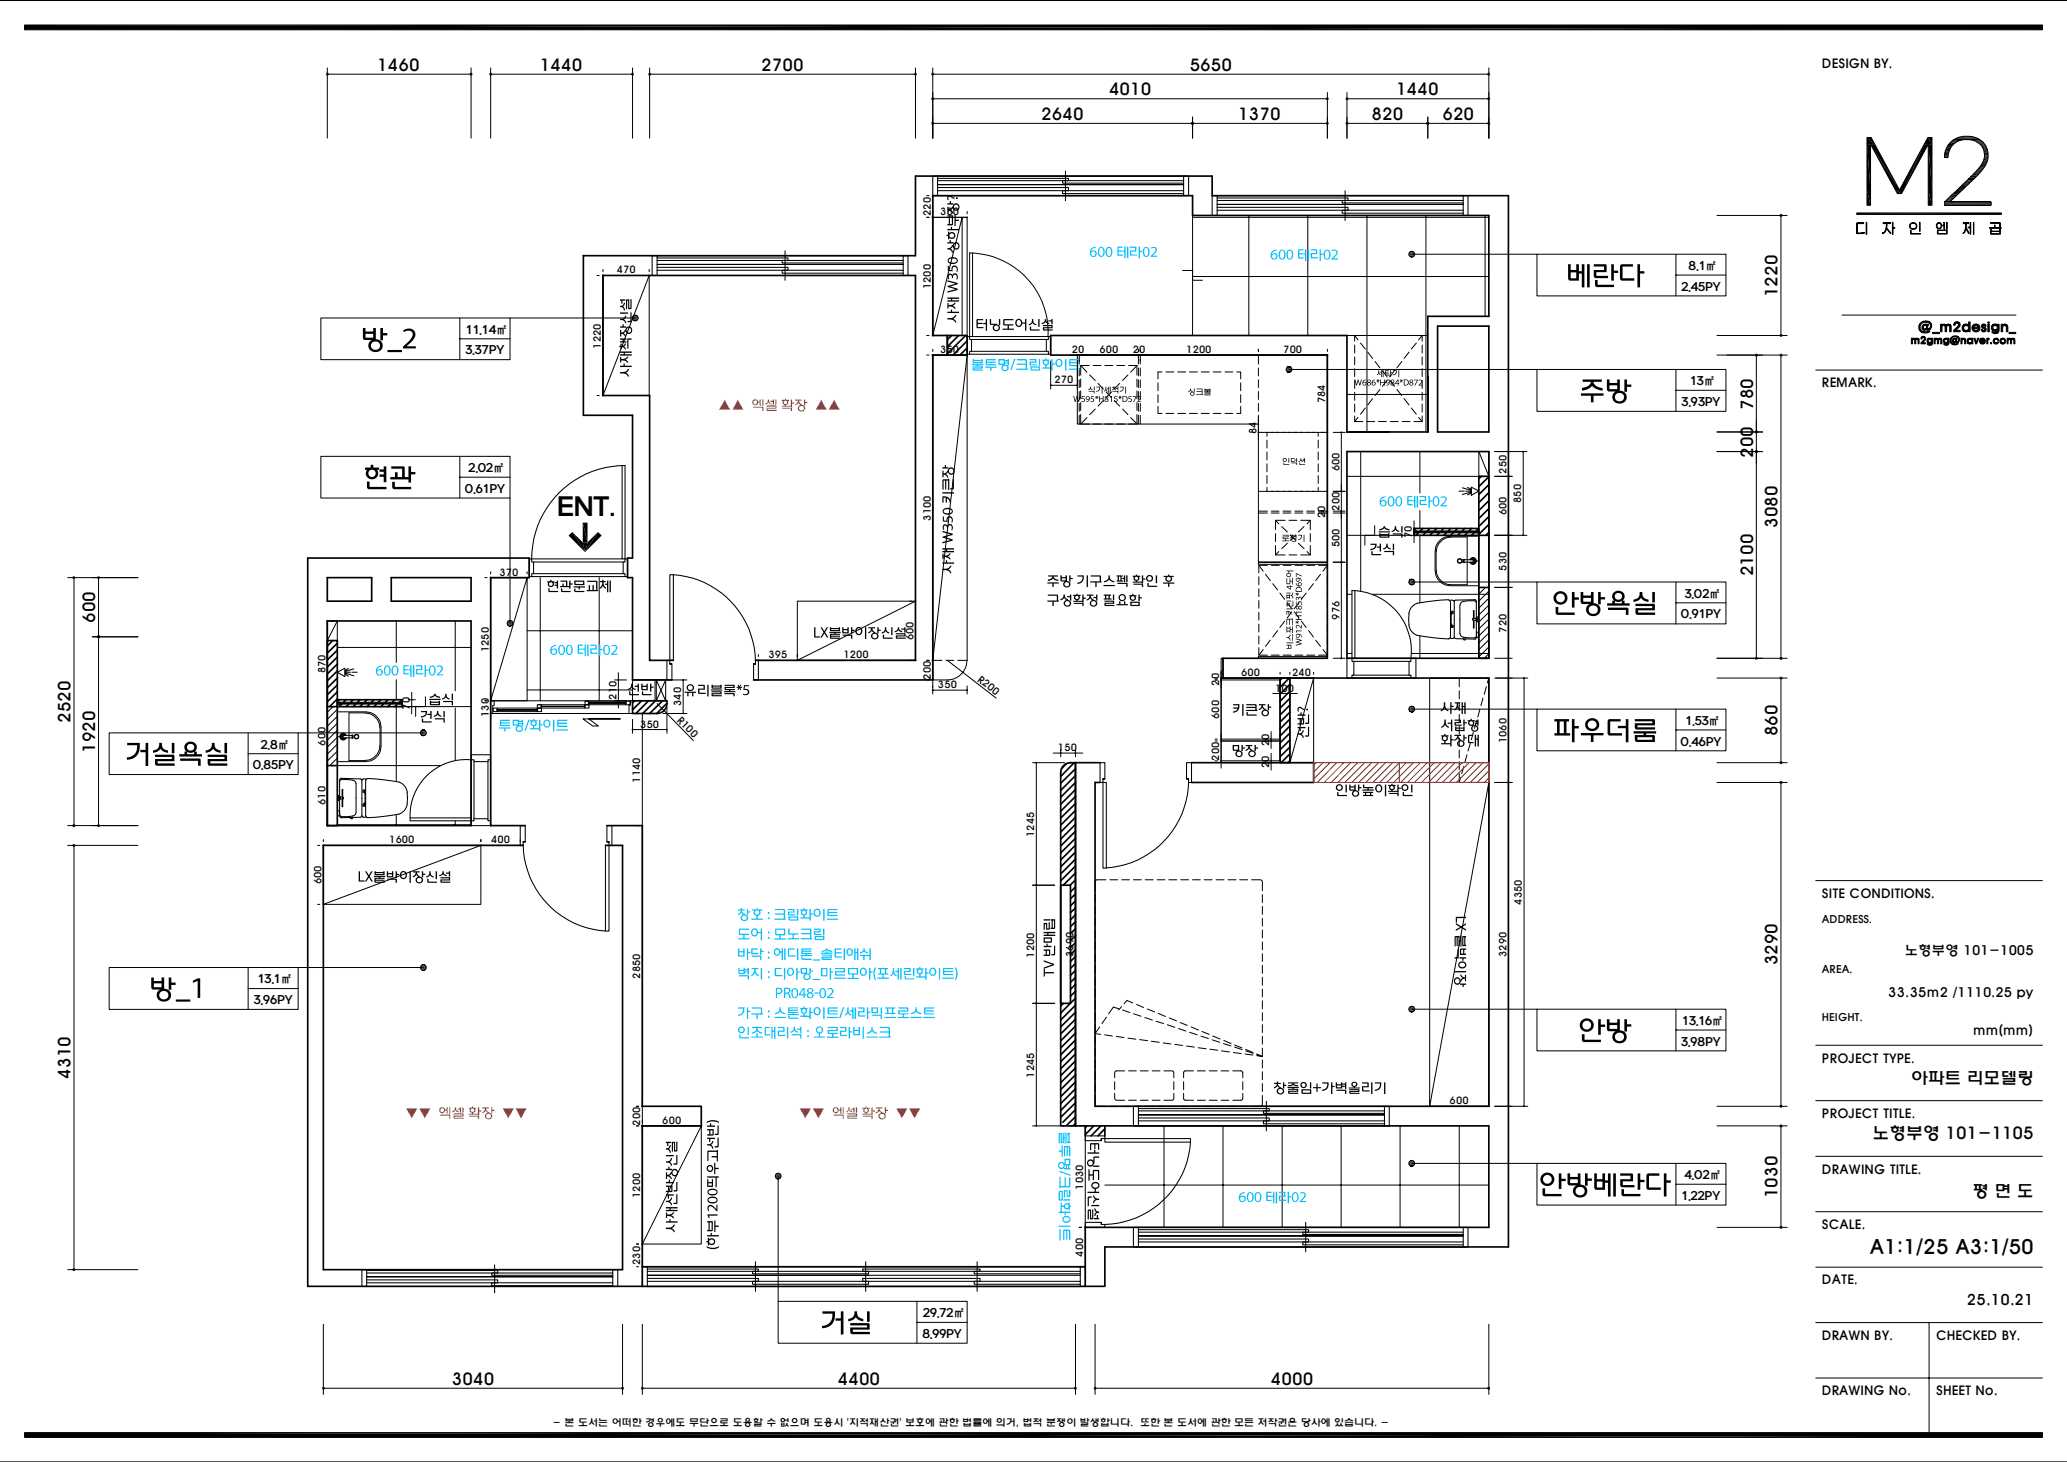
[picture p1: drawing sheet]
<svg xmlns="http://www.w3.org/2000/svg" width="420mm" height="297mm" viewBox="0 0 420 297" stroke-linecap="round" stroke-linejoin="round" font-family="sans-serif">
<defs><g id="words">
<text font-size="5.1" x="113.3" y="104.9">ENT.</text>
<text font-size="4.1" x="379.9" y="254.8">A1:1/25 A3:1/50</text>
<g font-size="3.4">
<text x="76.7" y="14.4">1460</text>
<text x="109.7" y="14.4">1440</text>
<text x="154.7" y="14.4">2700</text>
<text x="241.7" y="14.4">5650</text>
<text x="225.3" y="19.4">4010</text>
<text x="283.7" y="19.4">1440</text>
<text x="211.6" y="24.4">2640</text>
<text x="251.6" y="24.4">1370</text>
<text x="278.7" y="24.4">820</text>
<text x="293.1" y="24.4">620</text>
<text x="361.2" y="60.4" transform="rotate(-90 361.2 60.4)">1220</text>
<text x="356.2" y="83.3" transform="rotate(-90 356.2 83.3)">780</text>
<text x="356.2" y="93" transform="rotate(-90 356.2 93)">200</text>
<text x="361.2" y="107.3" transform="rotate(-90 361.2 107.3)">3080</text>
<text x="356.2" y="117.1" transform="rotate(-90 356.2 117.1)">2100</text>
<text x="19.3" y="126.6" transform="rotate(-90 19.3 126.6)">600</text>
<text x="14.4" y="146.9" transform="rotate(-90 14.4 146.9)">2520</text>
<text x="361.2" y="149.6" transform="rotate(-90 361.2 149.6)">860</text>
<text x="19.3" y="153" transform="rotate(-90 19.3 153)">1920</text>
<text x="361.2" y="196.1" transform="rotate(-90 361.2 196.1)">3290</text>
<text x="14.4" y="219.1" transform="rotate(-90 14.4 219.1)">4310</text>
<text x="388.2" y="220.1">아파트 리모델링</text>
<text x="380.5" y="231.5">노형부영 101-1105</text>
<text x="361.2" y="243.5" transform="rotate(-90 361.2 243.5)">1030</text>
<text x="400.7" y="243.2">평 면 도</text>
<text x="91.8" y="281.3">3040</text>
<text x="170.2" y="281.3">4400</text>
<text x="258.2" y="281.3">4000</text>
</g>
<text font-size="3" x="399.6" y="265.1">25.10.21</text>
<g font-size="2.7">
<text x="387" y="194">노형부영 101-1005</text>
<text x="383.7" y="202.5">33.35m2 /1110.25 py</text>
<text x="400.9" y="210.4">mm(mm)</text>
</g>
<g font-size="2.6">
<text x="370.2" y="13.7">DESIGN BY.</text>
<text x="370.2" y="78.7">REMARK.</text>
<text x="370.2" y="182.5">SITE CONDITIONS.</text>
<text x="370.2" y="215.9">PROJECT TYPE.</text>
<text x="370.2" y="227.2">PROJECT TITLE.</text>
<text x="370.2" y="238.4">DRAWING TITLE.</text>
<text x="370.2" y="249.7">SCALE.</text>
<text x="370.2" y="260.9">DATE.</text>
<text x="370.2" y="272.2">DRAWN BY.</text>
<text x="393.4" y="272.2">CHECKED BY.</text>
<text x="370.2" y="283.5">DRAWING No.</text>
<text x="393.4" y="283.5">SHEET No.</text>
</g>
<g font-size="2.4">
<text x="341.6" y="59.1">2.45PY</text>
<text x="343.1" y="54.8">8.1㎡</text>
<text x="94.7" y="67.8">11.14㎡</text>
<text x="94.6" y="72">3.37PY</text>
<text x="341.7" y="82.5">3.93PY</text>
<text x="343.4" y="78.2">13㎡</text>
<text x="95.2" y="95.9">2.02㎡</text>
<text x="94.4" y="100.1">0.61PY</text>
<text x="341.5" y="125.6">0.91PY</text>
<text x="342.3" y="121.4">3.02㎡</text>
<text x="342.5" y="147.2">1.53㎡</text>
<text x="53" y="152.1">2.8㎡</text>
<text x="341.5" y="151.5">0.46PY</text>
<text x="51.4" y="156.3">0.85PY</text>
<text x="51.6" y="204">3.96PY</text>
<text x="52.4" y="199.7">13.1㎡</text>
<text x="341.8" y="208.2">13.16㎡</text>
<text x="341.6" y="212.4">3.98PY</text>
<text x="342.3" y="239.5">4.02㎡</text>
<text x="341.7" y="243.8">1.22PY</text>
<text x="187.6" y="267.5">29.72㎡</text>
<text x="187.4" y="271.8">8.99PY</text>
</g>
<g font-size="2.2">
<text x="370.2" y="187.4">ADDRESS.</text>
<text x="370.2" y="197.7">AREA.</text>
<text x="370.2" y="207.4">HEIGHT.</text>
</g>
<g font-size="2">
<text x="189.1" y="43.9" transform="rotate(-90 189.1 43.9)">220</text>
<text x="191" y="43.8">350</text>
<text x="125.3" y="55.5">470</text>
<text x="189.1" y="58.8" transform="rotate(-90 189.1 58.8)">1200</text>
<text x="122.1" y="70.8" transform="rotate(-90 122.1 70.8)">1220</text>
<text x="191" y="71.8">350</text>
<text x="217.8" y="71.8">20</text>
<text x="223.4" y="71.8">600</text>
<text x="230.2" y="71.8">20</text>
<text x="241" y="71.8">1200</text>
<text x="260.7" y="71.8">700</text>
<text x="214.2" y="77.9">270</text>
<text x="269.3" y="82" transform="rotate(-90 269.3 82)">784</text>
<text x="255.3" y="88.3" transform="rotate(-90 255.3 88.3)">84</text>
<text x="272.2" y="95.8" transform="rotate(-90 272.2 95.8)">600</text>
<text x="306.1" y="96.2" transform="rotate(-90 306.1 96.2)">250</text>
<text x="189.1" y="105.7" transform="rotate(-90 189.1 105.7)">3100</text>
<text x="269.3" y="105.3" transform="rotate(-90 269.3 105.3)">20</text>
<text x="272.2" y="103.8" transform="rotate(-90 272.2 103.8)">200</text>
<text x="306.1" y="104.7" transform="rotate(-90 306.1 104.7)">600</text>
<text x="309.1" y="102.2" transform="rotate(-90 309.1 102.2)">850</text>
<text x="272.2" y="111.2" transform="rotate(-90 272.2 111.2)">500</text>
<text x="286.9" y="109.4" transform="rotate(-90 286.9 109.4)">70</text>
<text x="101.5" y="117">370</text>
<text x="306.1" y="116" transform="rotate(-90 306.1 116)">530</text>
<text x="272.2" y="125.9" transform="rotate(-90 272.2 125.9)">976</text>
<text x="185.6" y="130.1" transform="rotate(-90 185.6 130.1)">600</text>
<text x="306.1" y="128.5" transform="rotate(-90 306.1 128.5)">720</text>
<text x="66.1" y="136.8" transform="rotate(-90 66.1 136.8)">870</text>
<text x="99.3" y="132.5" transform="rotate(-90 99.3 132.5)">1250</text>
<text x="156.1" y="133.7">395</text>
<text x="171.4" y="133.7">1200</text>
<text x="252.2" y="137.3">600</text>
<text x="262.6" y="137.3">240</text>
<text x="125.3" y="142.2" transform="rotate(-90 125.3 142.2)">210</text>
<text x="138.4" y="143.5" transform="rotate(-90 138.4 143.5)">340</text>
<text x="189.1" y="138.1" transform="rotate(-90 189.1 138.1)">200</text>
<text x="190.6" y="139.8">350</text>
<text x="198.5" y="138.3" transform="rotate(38 198.5 138.3)">R20</text>
<text x="247.7" y="139.3" transform="rotate(-90 247.7 139.3)">20</text>
<text x="259.1" y="140.5">100</text>
<text x="83.3" y="144.2" transform="rotate(-90 83.3 144.2)">70</text>
<text x="99.3" y="145.7" transform="rotate(-90 99.3 145.7)">130</text>
<text x="130.1" y="147.8">350</text>
<text x="137.5" y="146.4" transform="rotate(45 137.5 146.4)">R10</text>
<text x="247.7" y="146.1" transform="rotate(-90 247.7 146.1)">600</text>
<text x="66.1" y="151.5" transform="rotate(-90 66.1 151.5)">600</text>
<text x="215" y="152.6">150</text>
<text x="247.7" y="154.5" transform="rotate(-90 247.7 154.5)">200</text>
<text x="257.9" y="151.6" transform="rotate(-90 257.9 151.6)">20</text>
<text x="306.1" y="151" transform="rotate(-90 306.1 151)">1060</text>
<text x="130.1" y="159" transform="rotate(-90 130.1 159)">1140</text>
<text x="257.9" y="156" transform="rotate(-90 257.9 156)">20</text>
<text x="66.1" y="163.6" transform="rotate(-90 66.1 163.6)">610</text>
<text x="79.1" y="171.3">1600</text>
<text x="99.8" y="171.3">400</text>
<text x="210.1" y="170.1" transform="rotate(-90 210.1 170.1)">1245</text>
<text x="65.3" y="179.7" transform="rotate(-90 65.3 179.7)">600</text>
<text x="309.2" y="183.8" transform="rotate(-90 309.2 183.8)">4350</text>
<text x="210.1" y="194.5" transform="rotate(-90 210.1 194.5)">1200</text>
<text x="218.1" y="194.4" transform="rotate(-90 218.1 194.4)">3690</text>
<text x="306.1" y="194.4" transform="rotate(-90 306.1 194.4)">3290</text>
<text x="130.1" y="198.8" transform="rotate(-90 130.1 198.8)">2850</text>
<text x="210.1" y="218.9" transform="rotate(-90 210.1 218.9)">1245</text>
<text x="294.6" y="224.3">600</text>
<text x="130.1" y="228.7" transform="rotate(-90 130.1 228.7)">200</text>
<text x="134.6" y="228.3">600</text>
<text x="130.1" y="243.4" transform="rotate(-90 130.1 243.4)">1200</text>
<text x="220.1" y="241.7" transform="rotate(-90 220.1 241.7)">1030</text>
<text x="130.1" y="257" transform="rotate(-90 130.1 257)">230</text>
<text x="220.1" y="255.3" transform="rotate(-90 220.1 255.3)">400</text>
<text x="112.3" y="289.8">- 본 도서는 어떠한 경우에도 무단으로 도용할 수 없으며 도용시 '지적재산권' 보호에 관한 법률에 의거, 법적 분쟁이 발생합니다. 또한 본 도서에 관한 모든 저작권은 당사에 있습니다. -</text>
</g>
</g></defs>
<g fill="#000">
<path d="M5 5.1l410 1h-410zM5 5.1h410v1zM66.2 15.1h.3l-.2 .2zM66.3 15.3l.2-.2v.3zM66.3 14.9l.2 .2h-.3zM66.5 15.1l.3 .2-.3 .1zM66.3 14.9l.2-.2v.4zM66.5 15.1h.3v.2zM66.5 14.7l.3 .2-.3 .2zM66.5 15.1l.3-.2v.2zM95.4 15.1h.3l-.2 .2zM95.5 14.9l.2 .2h-.3z"/>
<path d="M95.5 15.3l.2-.2v.3zM95.5 14.9l.2-.2v.4zM95.7 15.1l.2 .2-.2 .1zM95.7 14.7l.2 .2-.2 .2zM95.7 15.1h.3l-.1 .2zM95.9 14.9l.1 .2h-.3zM99.4 15.1h.3l-.2 .2zM99.5 15.3l.2-.2v.3zM99.5 14.9l.2 .2h-.3zM99.7 15.1l.2 .2-.2 .1zM99.5 14.9l.2-.2v.4zM99.7 15.1h.3l-.1 .2z"/>
<path d="M99.7 14.7l.2 .2-.2 .2zM99.7 15.1l.2-.2 .1 .2zM128.2 15.1h.3l-.2 .2zM128.3 14.9l.2 .2h-.3zM128.3 15.3l.2-.2v.3zM128.3 14.9l.2-.2v.4zM128.5 15.1l.2 .2-.2 .1zM128.5 14.7l.2 .2-.2 .2zM128.5 15.1h.3l-.1 .2zM128.7 14.9l.1 .2h-.3zM131.7 15.1h.3l-.2 .2zM131.8 15.3l.2-.2v.3z"/>
<path d="M131.8 14.9l.2 .2h-.3zM132 15.1l.2 .2-.2 .1zM131.8 14.9l.2-.2v.4zM132 15.1h.3l-.1 .2zM132 14.7l.2 .2-.2 .2zM132 15.1l.2-.2 .1 .2zM185.7 15.1h.3l-.2 .2zM185.8 14.9l.2 .2h-.3zM185.8 15.3l.2-.2v.3zM185.8 14.9l.2-.2v.4zM186 15.1l.2 .2-.2 .1zM186 14.7l.2 .2-.2 .2z"/>
<path d="M186 15.1h.3l-.1 .2zM186 15.1l.2-.2 .1 .2zM189.2 15.1h.3l-.2 .2zM189.3 15.3l.2-.2v.3zM189.3 14.9l.2 .2h-.3zM189.3 19.9l.2 .2h-.3zM189.5 15.1l.2 .2-.2 .1zM189.3 14.9l.2-.2v.4zM189.3 19.9l.2-.1v.3zM189.5 15.1h.3l-.1 .2zM189.5 14.7l.2 .2-.2 .2zM189.5 19.8l.2 .1-.2 .2z"/>
<path d="M189.7 14.9l.1 .2h-.3zM269.5 19.9l.2 .2h-.3zM269.5 19.9l.2-.1v.3zM269.7 19.8l.2 .1-.2 .2zM273.5 19.9l.2 .2h-.3zM273.5 19.9l.2-.1v.3zM273.7 19.8l.2 .1-.2 .2zM302.2 15.1h.3l-.2 .2zM302.3 14.9l.2 .2h-.3zM302.3 15.3l.2-.2v.3zM302.3 19.9l.2 .2h-.3zM302.3 14.9l.2-.2v.4z"/>
<path d="M302.5 15.1l.2 .2-.2 .1zM302.3 19.9l.2-.1v.3zM302.5 14.7l.2 .2-.2 .2zM302.5 15.1h.3l-.1 .2zM302.5 19.8l.2 .1-.2 .2zM302.5 15.1l.2-.2 .1 .2zM189.2 20.1h.3l-.2 .2zM189.2 25.1h.3l-.2 .2zM189.3 20.3l.2-.2v.3zM189.3 25.3l.2-.2v.3zM189.3 24.8l.2 .3h-.3zM189.3 39.8h.2l-.1 .1z"/>
<path d="M189.4 39.6l.1 .2h-.2zM189.4 39.9l.1-.1v.2zM189.5 20.1l.2 .2-.2 .1zM189.5 25.1l.2 .2-.2 .1zM189.3 24.8h.2v.3zM189.4 39.6h.1v.2zM189.5 39.8l.2 .1-.2 .1zM189.5 39.8h.2v.1zM189.5 39.6h.2l-.2 .2zM189.7 39.6v.2h-.2zM189.5 20.1h.3l-.1 .2zM189.5 25.1h.3l-.1 .2z"/>
<path d="M189.5 24.8h.2l-.2 .3zM189.7 19.9l.1 .2h-.3zM189.7 24.8l.1 .3h-.3zM242 25.1h.3l-.2 .2zM242.1 25.3l.2-.2v.3zM242.1 24.8l.2 .3h-.3zM242.3 25.1l.2 .2-.2 .1zM242.1 24.8h.2v.3zM242.3 25.1h.3l-.1 .2zM242.3 24.8h.2l-.2 .3zM242.5 24.8l.1 .3h-.3zM269.4 20.1h.3l-.2 .2z"/>
<path d="M269.4 25.1h.3l-.2 .2zM269.5 20.3l.2-.2v.3zM269.5 24.8l.2 .3h-.3zM269.5 25.3l.2-.2v.3zM269.7 20.1l.2 .2-.2 .1zM269.5 24.8h.2v.3zM269.7 25.1l.2 .2-.2 .1zM269.7 20.1h.3l-.1 .2zM269.7 24.8h.2l-.2 .3zM269.7 25.1h.3l-.1 .2zM269.9 19.9l.1 .2h-.3zM269.9 24.8l.1 .3h-.3z"/>
<path d="M273.4 20.1h.3l-.2 .2zM273.4 25.1h.3l-.2 .2zM273.5 20.3l.2-.2v.3zM273.5 25.3l.2-.2v.3zM273.5 24.8l.2 .3h-.3zM273.7 20.1l.2 .2-.2 .1zM273.7 25.1l.2 .2-.2 .1zM273.5 24.8h.2v.3zM273.7 20.1h.3l-.1 .2zM273.7 25.1h.3l-.1 .2zM273.7 24.8h.2l-.2 .3zM273.7 20.1l.2-.2 .1 .2z"/>
<path d="M273.7 25.1l.2-.3 .1 .3zM289.8 25.1h.3l-.2 .2zM289.9 25.3l.2-.2v.3zM289.9 24.8l.2 .3h-.3zM290.1 25.1l.2 .2-.2 .1zM289.9 24.8h.2v.3zM290.1 25.1h.3l-.1 .2zM290.1 24.8h.2l-.2 .3zM290.1 25.1l.2-.3 .1 .3zM302.2 20.1h.3l-.2 .2zM302.2 25.1h.3l-.2 .2zM302.3 20.3l.2-.2v.3z"/>
<path d="M302.3 24.8l.2 .3h-.3zM302.3 25.3l.2-.2v.3zM302.5 20.1l.2 .2-.2 .1zM302.3 24.8h.2v.3zM302.5 25.1l.2 .2-.2 .1zM302.5 20.1h.3l-.1 .2zM302.5 24.8h.2l-.2 .3zM302.5 25.1h.3l-.1 .2zM302.5 20.1l.2-.2 .1 .2zM302.5 25.1l.2-.3 .1 .3zM379.3 27.9l1.6 1.4h-1.6zM379.3 27.9h.9l.7 1.4z"/>
<path d="M379.3 29.3l.8 9.3h-.8zM379.3 29.3h.8v9.3zM379.3 38.6l.8 3.1h-.8zM379.3 38.6h.8v3.1zM380.1 29.3l5.9 9.3h-.9zM380.1 29.3h.8l5.1 9.3zM385.1 38.6l1.3 .7h-.9zM385.1 38.6h1.7l-.4 .7zM391 29.3l-4.2 9.3h-.8zM391 29.3h.8l-5 9.3zM391.7 27.9l.9 1.4h-1.6zM391.7 27.9h.9v1.4z"/>
<path d="M391.8 29.3l.8 9.3h-.8zM391.8 29.3h.8v9.3zM391.8 38.6l.8 3.1h-.8zM391.8 38.6h.8v3.1zM395.1 31.5l.7 .2h-.7zM395.1 31.5h.8l-.1 .2zM395.1 31.7l.7 .2h-.7zM395.1 31.7h.7v.2zM395.1 31.9l.7 .1zM395.1 32h.7zM395.2 31.1l.7 .4h-.8zM395.2 31.1h.7v.4z"/>
<path d="M395.2 30.8l.7 .3h-.7zM395.2 30.8h.8l-.1 .3zM395.4 30.5l.6 .3h-.8zM395.4 30.5h.8l-.2 .3zM395.5 30.1l.7 .4h-.8zM395.5 30.1h.9l-.2 .4zM395.6 29.9l.8 .2h-.9zM395.6 29.9h.9l-.1 .2zM395.9 29.4h.9zM395.9 29.4h1zM395.9 29.4l.6 .5h-.9zM395.9 29.4h.9l-.3 .5z"/>
<path d="M395.9 29.4l.4-.4 .6 .4zM396.3 29h1l-.4 .4zM396.4 28.8l.9 .2h-1zM396.4 28.8h1.2l-.3 .2zM396.2 40l.4-.4 .7 .4zM396.6 39.6h1.1l-.4 .4zM396.4 28.8l.2-.1 1 .1zM396.6 28.7h1.3l-.3 .1zM396.7 39.5l1 .1h-1.1zM396.7 39.5h1.1l-.1 .1zM396.6 28.7l.3-.3 1 .3zM396.9 28.4h1.7l-.7 .3z"/>
<path d="M397 28.4h1.6h-1.7zM396.7 39.5l.7-.7 .4 .7zM397.4 38.8h1.1l-.7 .7zM397.4 38.8l.4-.4 .7 .4zM397.8 38.4h1.1l-.4 .4zM397.8 38.4l.6-.6 .5 .6zM398.4 37.8h1.1l-.6 .6zM398.4 37.8l.3-.3 .8 .3zM398.7 37.5h1.1l-.3 .3zM398.6 27.8h2zM398.9 27.7l1.7 .1zM398.7 37.5l.3-.2 .8 .2z"/>
<path d="M399 37.3h1.1l-.3 .2zM399.4 37l.7 .3h-1.1zM399.4 37h1l-.3 .3zM398.9 27.7h1.4zM399.4 37l.1-.2 .9 .2zM399.5 36.8h1.1l-.2 .2zM399.7 36.6l.9 .2h-1.1zM399.7 36.6h1.1l-.2 .2zM399.8 36.5h1.1zM399.8 36.5l1 .1h-1.1zM399.8 36.5h1.1l-.1 .1zM399.8 36.5l.2-.1 .9 .1z"/>
<path d="M400 36.4h1.1l-.2 .1zM400 36.3h1.2zM400 36.3l1.1 .1h-1.1zM400.1 36.3h1.1zM400.2 36.2l1 .1h-1.1zM400.2 36.2h1.1l-.1 .1zM400.2 36.1l1.1 .1zM400.2 36.1h1.1zM400.3 36h1.1zM400.4 35.9l1 .1zM400.4 35.9h1.1zM400.5 35.9h1z"/>
<path d="M400.6 35.8l.9 .1h-1zM400.6 35.8h1.1l-.2 .1zM400.6 35.8h1.1zM400.7 35.7h1zM400.8 35.6l.9 .1h-1zM400.8 35.6h1.1l-.2 .1zM400.9 28.5h1.6zM400.9 28.5l1.7 .2zM400.9 28.5h1.6l.1 .2zM401.1 35.2l.8 .4h-1.1zM401.1 35.2h1.1l-.3 .4zM401.1 35.2l.1-.1 1 .1z"/>
<path d="M401.2 35.1h1.1l-.1 .1zM401.3 28.7l1.6 .2h-1.2zM401.3 28.7h1.3l.3 .2zM401.5 34.8l.8 .3h-1.1zM401.5 34.8h1l-.2 .3zM401.5 34.8l.1-.1 .9 .1zM401.6 34.7h1l-.1 .1zM401.7 28.9l1.4 .1h-1.1zM401.7 28.9h1.2l.2 .1zM401.6 34.7l.3-.3 .7 .3zM401.9 34.4h.9l-.2 .3zM402 29l1.1 .1h-1z"/>
<path d="M402 29h1.1v.1zM402 34.3l.8 .1h-.9zM402 34.3h1l-.2 .1zM402.1 29.1l1.3 .3h-1zM402.1 29.1h1l.3 .3zM402.2 34l.8 .3h-1zM402.2 34h.9l-.1 .3zM402.3 33.9l.8 .1h-.9zM402.3 33.9h.9l-.1 .1zM402.4 29.4l1.1 .2h-.9zM402.4 29.4h1l.1 .2zM402.5 33.5l.7 .4h-.9z"/>
<path d="M402.5 33.5h.9l-.2 .4zM402.6 29.6l.9 .2h-.8zM402.6 29.6h.9v.2zM402.7 33.3l.7 .2h-.9zM402.7 33.3h.9l-.2 .2zM402.7 29.8l1 .3h-.8zM402.7 29.8h.8l.2 .3zM402.9 30.1l.9 .2h-.8zM402.9 30.1h.8l.1 .2zM402.9 32.9l.7 .4h-.9zM402.9 32.9h.8l-.1 .4zM403 30.3l.8 .3h-.7z"/>
<path d="M403 30.3h.8v.3zM403 32.6l.7 .3h-.8zM403 32.6h.9l-.2 .3zM403.1 30.6l.8 .4h-.7zM403.1 30.6h.7l.1 .4zM403.1 32.2l.8 .4h-.9zM403.1 32.2h.8v.4zM403.2 31l.7 .1zM403.2 31.1l.7 .5h-.7zM403.2 31.1h.7v.5zM403.2 31.6l.7 .1zM403.2 31.7l.7 .1z"/>
<path d="M403.2 31.8h.7zM403.2 31.8l.7 .1zM403.2 31.9l.7 .3h-.8zM403.2 31.9h.7v.3zM189.3 44.2h.2l-.1 .1zM189.4 44.3l.1-.1v.2zM189.4 44l.1 .2h-.2zM189.5 44.2l.2 .1-.2 .1zM189.4 44h.1v.2zM189.5 44.2h.2v.1zM189.5 44h.2l-.2 .2zM189.7 44v.2h-.2z"/>
<path d="M196.3 44.2h.2l-.1 .1zM196.4 44l.1 .2h-.2zM196.5 44.2v.2l-.1-.1zM196.4 44h.1v.2zM196.5 44.2l.1 .1-.1 .1zM196.5 44h.1l-.1 .2zM196.5 44.2h.2l-.1 .1zM196.5 44.2l.1-.2 .1 .2zM286.3 51.5h1.1zM286.3 51.5l1.1 .1zM286.3 51.6h1.1zM286.3 51.6l1.1 .1z"/>
<path d="M286.3 51.7h1.1zM286.3 51.7l1.1 .1zM286.3 51.8l1.1 .1zM286.3 51.4h1.1zM286.3 51.4l1.1 .1zM286.3 51.9h1.1zM286.3 51.3l1.1 .1zM286.3 51.9l1 .1zM286.3 51.3h1.1zM286.4 51.3h1zM286.4 52h.9zM286.4 51.2l.9 .1z"/>
<path d="M286.4 52l.8 .1zM286.5 51.2h.8zM286.5 52.1h.7zM286.5 51.1l.7 .1zM286.5 52.1l.6 .1zM286.5 51.1h.7zM286.6 51.1h.6zM286.6 52.2h.5zM286.6 51.1h.5zM286.6 52.2h.4zM286.6 51.1h.4zM286.7 51.1h.3z"/>
<path d="M286.7 52.2h.2zM286.7 52.2h.3zM286.8 51.1h.2zM286.8 52.2h.1zM286.8 51.1h.1zM361.6 43.8h.3l-.2 .2zM361.7 43.5l.2 .3h-.3zM361.7 44l.2-.2v.3zM361.7 43.5l.2-.1v.4zM361.9 43.8l.2 .2-.2 .1zM361.9 43.8h.3l-.1 .2zM361.9 43.4l.2 .1-.2 .3z"/>
<path d="M362.1 43.5l.1 .3h-.3zM377.3 45.3h1.4zM377.3 45.3l1.4 .1zM377.3 45.4h.1zM377.3 45.4l.1 .1zM377.3 45.5l.1 .1zM377.3 45.6l.1 .2zM377.3 45.8l.1 .4zM377.3 46.2l.1 .2zM377.3 46.4l.1 .4zM377.3 46.8l.1 .1zM377.3 46.9l.1 .1z"/>
<path d="M377.3 47l.1 .1zM377.3 47.1l.1 .1zM377.3 47.2l.1 .1zM377.3 47.3h.1zM377.3 47.3l1.4 .1zM377.3 47.3h1.5zM377.3 47.4h1.4zM377.3 47.4l1.1 .1zM377.3 47.5h1zM377.3 47.5h1.1zM377.3 47.5h.9zM378.2 47.3h.6z"/>
<path d="M378.3 47.3h.6zM378.8 47.2l.1 .1zM378.8 47.2h.1zM379.2 47.6h.1zM382.6 47.3h.2zM382.6 47.3l.1 .1zM382.6 47.4h.1zM382.6 45.3h1.5zM382.6 45.3l1.5 .1zM382.6 45.4h1.5zM382.7 47.2h.2zM382.8 47.2h.1z"/>
<path d="M383 47h.1zM383 47l-.2 .2zM383 47h.1l-.2 .2zM383.1 46.7h.1zM383.1 46.7v.3h-.1zM383.1 46.7h.1l-.1 .3zM383.2 46.5v.2h-.1zM383.2 46.5h.1l-.1 .2zM383.2 46.4h.2zM383.2 46.4h.3zM383.2 46.4l.1 .1zM383.2 46.3l.2 .1z"/>
<path d="M383.3 45.9l.1 .1zM383.3 46v.3zM383.3 46h.1l-.1 .3zM383.3 45.4h.2zM383.3 45.5l.1 .4h-.1zM383.3 45.5l.1 .4zM383.3 46.4l.2 .1zM383.3 46.5h.2zM383.3 46.5l.2 .1zM383.4 46.6l.4 .2zM383.6 46.8h.2zM383.6 46.8l.4 .3z"/>
<path d="M383.9 47.1l.1 .1zM383.9 47.2h.2zM384 47.2l.1 .1zM384 47.3h.2zM384 47.3l.2 .1zM384 47.4h.2zM384.5 45.2l.1 1.1h-.1zM384.5 45.2h.1v1.1zM384.5 46.3l.5 .1zM384.5 46.4l.1 1.2h-.1zM384.5 46.4h.1v1.2zM388 45.8h.2z"/>
<path d="M388 45.8l.1 .2zM388 45.8h.2l-.1 .2zM388 46l.2 .1zM388 46.1l.2 .1zM388.1 45.6l.1 .2h-.2zM388.1 45.6h.1v.2zM388.1 46.2l.2 .2zM388.1 45.6h.1zM388.2 46.4h.2zM388.2 46.4l.4 .1zM388.2 46.8l.1 .7h-.1zM388.2 46.8h.1v.7z"/>
<path d="M388.2 45.4l-.1 .2zM388.2 45.4h.2l-.2 .2zM388.2 45.4h.2zM388.3 45.4h.2zM388.3 45.3h.4zM388.3 46.5h.5zM388.3 46.5h.8zM388.3 46.5h.9zM388.3 45.3h.9zM388.4 45.3h.8zM388.4 46.5l.6 .1zM388.4 46.5h.7z"/>
<path d="M388.4 45.3h.7zM388.5 45.3h.6zM388.6 46.6h.4zM388.7 45.3h.5zM388.5 45.3h.4zM388.8 46.5h.4zM388.9 46.5h.3zM388.9 45.3l.4 .2zM389 46.5h.2zM389.1 46.4h.2zM389.1 45.5h.2zM389.2 45.5l.2 .1z"/>
<path d="M389.3 46.3h.1zM389.3 46.3v.1h-.2zM389.3 46.3h.1l-.1 .1zM389.3 45.6l.2 .1zM389.3 45.7l.2 .1zM389.3 46l.2 .1zM389.3 46.1l.1 .2h-.1zM389.3 46.1h.2l-.1 .2zM389.4 45.8l.1 .2h-.2zM389.4 45.8l.1 .2zM390 45.2l.1 1.8h-.1zM390 45.2h.1v1.8z"/>
<path d="M393.4 45.7l.2 .1zM393.4 45.8l.2 .2zM393.4 46l.2 .1zM393.5 45.6l.1 .1zM393.5 45.6h.1zM393.5 46.1l.2 .1h-.2zM393.5 46.1l.2 .1zM393.5 46.2h.2zM393.5 45.5h.2zM393.5 45.5l.1 .1h-.1zM393.5 45.5h.2l-.1 .1zM393.5 46.2l.3 .2z"/>
<path d="M393.6 45.4h.2zM393.6 46.4h.3zM393.7 45.3h.6zM393.7 45.3l.1 .1zM393.7 45.3h.3zM393.7 46.4h.3zM393.7 46.4h.5zM393.7 46.4h.6zM393.7 46.7l1.9 .1zM393.7 46.8l.1 .7h-.1zM393.7 46.8h.1v.7zM393.7 47.5h1.9z"/>
<path d="M393.7 46.4l.4 .1zM393.8 46.5h.3zM393.8 45.3h.5zM393.9 46.5h.2zM393.8 45.3h.3zM394 45.2l.1 .1zM394 45.3l.3 .1zM394 46.4h.3zM394.2 45.4h.2zM394.2 46.4h.1zM394.2 45.4l.2 .1zM394.2 46.3h.2z"/>
<path d="M394.3 45.5l.2 .1zM394.3 46.2l.1 .1h-.2zM394.3 46.2h.1zM394.3 45.6h.2zM394.3 46.1l.1 .1zM394.3 46.1h.2zM394.4 45.6l.1 .2zM394.4 45.8h.7zM394.4 45.9l.1 .2h-.1zM394.4 45.9h.1v.2zM394.4 46.1h.1zM394.4 45.8h.1z"/>
<path d="M394.9 45.8l.2 .1zM395 45.2h.1zM395 45.2l.1 .1zM395 45.3h.1zM395 45.3l.1 .2h-.1zM395 45.3h.1v.2zM395 45.5l.1 .1zM395 45.6l.1 .1zM395 45.7l.1 .1zM395 45.9l.1 .1zM395 46l.1 .1zM395 46.1l.1 .3h-.1z"/>
<path d="M395 46.1h.1v.3zM395 46.4l.1 .1zM395 46.5h.1zM395.1 41h1.1zM395.2 40.9h1.1zM395.2 40.9l1 .1zM395.3 40.9h1.1zM395.4 40.7l1 .2h-1.1zM395.4 40.7h1.1l-.1 .2zM395.4 40.7h1.1zM395.5 40.7h1zM395.5 45.2l.1 1.4h-.1z"/>
<path d="M395.5 45.2h.1v1.4zM395.5 46.8l.1 .7h-.1zM395.5 46.8h.1v.7zM395.6 40.6l.9 .1h-1zM395.6 40.6h1.1l-.2 .1zM395.6 40.6h1.1zM395.6 40.5h1.1zM395.9 40.3l.8 .2h-1.1zM395.9 40.3h1.1l-.3 .2zM395.9 40.3l.1-.2 1 .2zM396 40.1h1.1l-.1 .2zM396.2 40l.9 .1h-1.1z"/>
<path d="M396.2 40h1.1l-.2 .1zM398.9 47.3h.1zM398.9 47.3l.1 .1zM398.9 47.4h.1zM398.9 45.3h1.1zM398.9 45.3l1.1 .1zM398.9 45.4h1.1zM398.9 47.3h.2zM398.9 47.2l.2 .1zM398.9 47.2h.2zM399 47.2h.2zM399.1 47.1l.1 .1h-.2z"/>
<path d="M399.1 47.1h.1v.1zM399.2 47v.1zM399.2 47h.1zM399.2 46.8l.1 .2h-.1zM399.2 46.8h.2l-.1 .2zM399.3 46.6l.1 .2h-.2zM399.3 46.6h.1v.2zM399.3 46.3h.2zM399.3 46.3l.2 .1zM399.3 46.4h.3zM399.3 46.4l.1 .1zM399.3 46.4h.2z"/>
<path d="M399.3 46.5l.1 .1zM399.4 46l.1 .1h-.1zM399.4 46h.1v.1zM399.4 46.1l.1 .2h-.2zM399.4 46.1h.1v.2zM399.4 45.4l.1 .2zM399.4 45.6h.1zM399.4 45.6l.1 .4h-.1zM399.4 45.6h.1v.4zM399.5 46.4h.1zM399.5 46.4l.1 .1zM399.5 46.5l.2 .2z"/>
<path d="M399.6 46.7h.2zM399.6 46.7l.3 .3zM399.8 47h.1zM399.8 47l.2 .2zM399.9 46.1l.5 .2h-.5zM399.9 46.1h.5v.2zM399.9 47.2l.1 .1zM399.9 47.3h.2zM400 47.3l.1 .1zM400 47.4h.1zM400.3 45.2l.1 .9h-.1zM400.3 45.2h.1v.9z"/>
<path d="M400.3 46.3l.1 1.3h-.1zM400.3 46.3h.1v1.3zM404.5 46.6l.1 .3h-.1zM404.5 46.6h.1v.3zM404.5 46.9l1.9 .1zM404.5 47l.1 .5h-.1zM404.5 47h.1v.5zM404.5 47.5l1.9 .1h-1.9zM404.5 47.5h1.9v.1zM405.3 45.7l.1 .6h-.1zM405.3 45.7h.1v.6zM406.3 45.3l.1 .8h-.1z"/>
<path d="M406.3 45.3h.1v.8zM406.3 46.6l.1 .3h-.1zM406.3 46.6h.1v.3zM406.3 47l.1 .5h-.1zM406.3 47h.1v.5zM128.5 64.4l1.2 .1zM128.5 64.5l1.2 .1zM128.5 64.6h1.2zM128.5 64.6l1.2 .1zM128.5 64.7l1.1 .1zM128.5 64.7h1.2zM128.5 64.8h1.1z"/>
<path d="M128.5 64.3l1.1 .1zM128.5 64.4h1.1zM128.5 64.8l1.1 .1zM128.5 64.9h1.1zM128.5 64.3h1.1zM128.6 64.3h1zM128.6 64.9l.9 .1zM128.6 64.9h1zM128.6 64.2h.9zM128.6 64.2l1 .1zM128.6 65h.9zM128.6 65l.9 .1z"/>
<path d="M128.7 64.1h.8zM128.7 64.1l.8 .1zM128.7 65.1h.7zM128.7 65.1h.8zM128.7 64.1h.7zM128.8 64.1h.6zM128.8 65.1l.5 .1zM128.8 65.1h.6zM128.8 65.2h.4zM128.8 65.2h.5zM128.9 64l.4 .1zM128.9 65.2h.3z"/>
<path d="M128.9 64h.3zM129 64h.2zM129 65.2h.2zM189.3 72.1h.2l-.1 .2zM189.3 68.2h.2l-.1 .1zM189.4 72.3l.1-.2v.2zM189.4 72l.1 .1h-.2zM189.4 68l.1 .2h-.2zM189.4 68.3l.1-.1v.1zM189.5 72.1l.2 .2h-.2zM189.4 72h.1v.1zM189.5 68.2l.2 .1h-.2z"/>
<path d="M189.4 68h.1v.2zM189.5 72.1h.2v.2zM189.5 72h.2l-.2 .1zM189.5 68.2h.2v.1zM189.5 68h.2l-.2 .2zM189.7 72v.1h-.2zM189.5 68.2l.2-.2v.2zM196.3 72.1h.2l-.1 .2zM196.4 72l.1 .1h-.2zM196.5 72.1v.2h-.1zM196.4 72h.1v.1zM196.5 72.1l.1 .2h-.1z"/>
<path d="M196.5 72h.1l-.1 .1zM196.5 72.1h.2l-.1 .2zM196.5 72.1l.1-.1 .1 .1zM261.3 75l1.2 .1zM261.3 75.1h1.2zM261.3 75.1l1.2 .1zM261.3 74.8l1.2 .1zM261.3 74.9h1.2zM261.3 74.9l1.2 .1zM261.3 75.2h1.2zM261.3 75.2l1.2 .1zM261.3 75.3l1.1 .1z"/>
<path d="M261.3 75.3h1.2zM261.4 74.8h1.1zM261.4 75.4h1zM261.4 74.7h1zM261.4 74.7l1 .1zM261.4 75.4l.9 .1zM261.5 74.6l.9 .1zM261.5 75.5h.8zM261.5 74.6h.8zM261.5 75.5l.8 .1zM261.5 75.6h.7zM261.5 75.6h.8z"/>
<path d="M261.6 74.5l.7 .1zM261.6 75.6h.5zM261.6 75.6h.6zM261.6 74.5h.6zM261.7 74.5h.5zM261.7 75.6h.4zM261.7 74.5h.4zM261.7 75.6h.3zM261.7 74.5h.3zM261.8 74.5h.2zM261.8 75.6h.2zM356.6 72.1h.3l-.2 .3z"/>
<path d="M356.7 71.9l.2 .2h-.3zM356.9 72.1v.4l-.2-.1zM356.7 71.9l.2-.1v.3zM356.9 72.1l.2 .3-.2 .1zM356.9 72.1h.3l-.1 .3zM356.9 71.8l.2 .1-.2 .2zM357.1 71.9l.1 .2h-.3zM361.6 68.2h.3l-.2 .2zM361.6 72.1h.3l-.2 .3zM361.7 67.9l.2 .3h-.3zM361.9 68.2v.3l-.2-.1zM361.7 71.9l.2 .2h-.3z"/>
<path d="M361.9 72.1v.4l-.2-.1zM361.9 68.2l.2 .2-.2 .1zM361.7 67.9h.2v.3zM361.7 71.9l.2-.1v.3zM361.9 72.1l.2 .3-.2 .1zM361.9 68.2h.3l-.1 .2zM361.9 67.9h.2l-.2 .3zM361.9 72.1h.3l-.1 .3zM361.9 71.8l.2 .1-.2 .2zM361.9 68.2l.2-.3 .1 .3zM361.9 72.1l.2-.2 .1 .2zM356.6 91.7h.3l-.2 .3z"/>
<path d="M356.6 87.8h.3l-.2 .2zM356.7 91.5l.2 .2h-.3zM356.9 91.7v.4l-.2-.1zM356.7 87.5l.2 .3h-.3zM356.7 88l.2-.2v.3zM356.7 91.5l.2-.1v.3zM356.9 91.7l.2 .3-.2 .1zM356.9 87.8l.2 .2-.2 .1zM356.7 87.5h.2v.3zM356.9 91.7h.3l-.1 .3zM356.9 91.4l.2 .1-.2 .2zM356.9 87.8h.3l-.1 .2z"/>
<path d="M356.9 87.5h.2l-.2 .3zM357.1 91.5l.1 .2h-.3zM357.1 87.5l.1 .3h-.3zM14.7 117.3h.3l-.2 .3zM14.8 117.1l.2 .2h-.3zM14.8 117.6l.2-.3v.3zM14.8 117.1h.2v.2zM15 117.3l.2 .3h-.2zM15 117.3h.3l-.1 .3zM15 117.1h.2l-.2 .2zM15.2 117.1l.1 .2h-.3zM19.7 117.3h.3l-.2 .3z"/>
<path d="M19.8 117.1l.2 .2h-.3zM19.8 117.6l.2-.3v.3zM19.8 117.1h.2v.2zM20 117.3l.2 .3h-.2zM20 117.3h.3l-.1 .3zM20 117.1h.2l-.2 .2zM20.2 117.1l.1 .2h-.3zM115.5 108.8l.8-.7 2.6 4.1zM116.3 108.1l2.1 2.1 .5 2zM118.4 106.2l1 4h-1zM118.4 106.2h1v4zM118.4 110.2h1l-.5 2z"/>
<path d="M121.5 108.1l-2.6 4.1 .5-2zM121.5 108.1l.8 .7-3.4 3.4zM286.3 118.1l1.1 .1zM286.3 118.2h1.1zM286.3 118.2l1.1 .1zM286.3 118.3l1.1 .1zM286.3 118.4h1.1zM286.3 118h1.1zM286.3 118l1.1 .1zM286.3 118.4l1.1 .1zM286.3 118.5l1.1 .1zM286.3 117.9l1.1 .1z"/>
<path d="M286.3 118.6h1zM286.3 118.6h1.1zM286.4 117.9h1zM286.4 118.6l.9 .1zM286.4 118.6h.9zM286.4 117.8l.9 .1zM286.4 118.7h.8zM286.4 118.7h.9zM286.5 117.8h.8zM286.5 118.7h.7zM286.5 117.8h.7zM286.5 118.7h.6z"/>
<path d="M286.6 117.7l.6 .1zM286.6 118.7l.5 .1zM286.6 118.7h.5zM286.6 117.7h.5zM286.6 118.8h.4zM286.6 118.8h.5zM286.6 117.7h.4zM286.7 117.6l.3 .1zM286.7 118.8h.2zM286.7 118.8h.3zM286.7 117.6h.3zM286.8 117.6h.2z"/>
<path d="M286.8 118.8h.1zM286.8 117.6h.1zM19.7 129.4h.3l-.2 .2zM19.8 129.1l.2 .3h-.3zM19.8 129.6l.2-.2v.3zM19.8 129.1l.2-.1v.4zM20 129.4l.2 .2-.2 .1zM20 129.4h.3l-.1 .2zM20 129l.2 .1-.2 .3zM20.2 129.1l.1 .3h-.3zM103 126.5l1.2 .1h-1.2zM103 126.5h1.2v.1z"/>
<path d="M103 126.6l1.2 .1zM103 126.7l1.2 .1h-1.2zM103 126.7h1.2v.1zM103 126.8l1.1 .1zM103 126.8h1.2zM103.1 126.4l1.1 .1zM103.1 126.9l1 .1h-.9zM103.1 126.9h1v.1zM103.1 126.3l1.1 .1h-1.1zM103.1 126.3h1l.1 .1zM103.2 127l.8 .1zM103.2 127h.9z"/>
<path d="M103.1 126.3h1zM103.2 126.2l.9 .1zM103.3 127.1l.6 .1zM103.3 127.1h.7zM103.3 126.1l.7 .1h-.8zM103.3 126.1l.7 .1zM103.3 127.2h.5zM103.3 127.2h.6zM103.3 126.1h.6zM103.4 126.1h.5zM103.5 127.2h.2zM103.5 127.2h.3z"/>
<path d="M103.4 126.1h.4zM103.5 126l.3 .1zM103.5 126h.2zM306.3 137.8h.2l-.1 .1zM306.4 137.6l.1 .2h-.2zM306.5 137.8v.1h-.1zM306.4 137.6l.1-.1v.3zM306.5 137.8l.1 .1h-.1zM306.5 137.8h.2l-.1 .1zM306.5 137.5l.1 .1-.1 .2zM306.6 137.6l.1 .2h-.2zM309.5 137.8h.2l-.2 .1z"/>
<path d="M309.5 137.6l.2 .2h-.2zM309.7 137.8v.1h-.2zM309.5 137.6l.2-.1v.3zM309.7 137.8l.1 .1h-.1zM309.7 137.8h.1v.1zM309.7 137.5l.1 .1-.1 .2zM309.8 137.6v.2h-.1zM356.6 133.7h.3l-.2 .3zM356.7 133.5l.2 .2h-.3zM356.9 133.7v.4l-.2-.1zM356.9 133.7l.2 .3-.2 .1zM356.7 133.5l.2-.1v.3z"/>
<path d="M356.9 133.7h.3l-.1 .3zM356.9 133.4l.2 .1-.2 .2zM357.1 133.5l.1 .2h-.3zM361.6 133.7h.3l-.2 .3zM361.6 137.8h.3l-.2 .2zM361.7 133.5l.2 .2h-.3zM361.9 133.7v.4l-.2-.1zM361.7 137.5l.2 .3h-.3zM361.7 138l.2-.2v.2zM361.9 133.7l.2 .3-.2 .1zM361.7 133.5l.2-.1v.3zM361.7 137.5h.2v.3z"/>
<path d="M361.9 137.8l.2 .2h-.2zM361.9 133.7h.3l-.1 .3zM361.9 133.4l.2 .1-.2 .2zM361.9 137.8h.3l-.1 .2zM361.9 137.5h.2l-.2 .3zM361.9 133.7l.2-.2 .1 .2zM361.9 137.8l.2-.3 .1 .3zM85.4 148.8h1.2zM85.4 148.8l1.2 .1zM85.4 148.9h1.2zM85.4 148.9l1.2 .1zM85.4 149l1.2 .1z"/>
<path d="M85.5 148.7h1.1zM85.5 148.7l1.1 .1zM85.5 149.1h1.1zM85.5 148.5l1.1 .1zM85.5 148.6l1.1 .1zM85.5 149.1l1 .1zM85.5 149.2l1 .1zM85.5 149.2h1zM85.6 148.5h.9zM85.6 149.3h.8zM85.6 149.3h.9zM85.6 149.3l.8 .1z"/>
<path d="M85.6 148.5h.8zM85.6 148.4l.8 .1zM85.6 149.4h.8zM85.7 148.4h.7zM85.7 149.4h.6zM85.7 149.4h.7zM85.7 148.4h.6zM85.8 148.3l.5 .1zM85.8 149.4h.4zM85.8 149.4h.5zM85.8 148.3h.5zM85.9 148.3h.4z"/>
<path d="M85.9 149.4l.2 .1zM85.9 149.4h.3zM85.9 148.3h.3zM85.9 149.5h.2zM85.9 148.3h.2zM86 148.3h.1zM86 149.5h.1zM218.3 154.9h.2l-.1 .2zM218.4 154.8l.1 .1h-.2zM218.4 155.1l.1-.2v.3zM218.4 154.8h.1v.1zM218.5 154.9l.2 .2-.2 .1z"/>
<path d="M218.5 154.9h.2v.2zM218.5 154.8h.2l-.2 .1zM218.5 154.9l.2-.1v.1zM286.3 143.9h1.1zM286.3 143.9l1.1 .1zM286.3 144l1.1 .1zM286.3 144.1h1.1zM286.3 144.1l1.1 .1zM286.3 144.2h1.1zM286.3 144.2l1.1 .1zM286.3 143.8h1.1zM286.3 143.8l1.1 .1z"/>
<path d="M286.3 144.3h1.1zM286.3 144.3l1.1 .1zM286.3 143.7l1.1 .1zM286.3 144.4h1zM286.3 144.4h1.1zM286.3 143.7h1.1zM286.4 143.7h1zM286.4 144.4l.9 .1zM286.4 144.4h.9zM286.4 143.7h.9zM286.4 143.6l.9 .1zM286.4 144.5h.8z"/>
<path d="M286.4 144.5h.9zM286.5 143.6h.8zM286.5 144.5h.7zM286.5 143.6h.7zM286.5 144.5l.6 .1zM286.6 143.6h.6zM286.6 144.6h.5zM286.6 143.5l.5 .1zM286.6 144.6h.4zM286.6 143.5h.5zM286.6 144.6l.4 .1zM286.6 143.5h.4z"/>
<path d="M286.7 143.5h.3zM286.7 144.7h.2zM286.7 144.7h.3zM286.8 143.5h.2zM286.8 144.7h.1zM286.8 143.5h.1zM306.3 159h.2l-.1 .1zM306.4 158.8l.1 .2h-.2zM306.5 159v.1h-.1zM306.5 159l.1 .1h-.1zM306.4 158.8h.1v.2zM306.5 159h.2l-.1 .1z"/>
<path d="M306.5 158.8h.1l-.1 .2zM306.5 159l.1-.2 .1 .2zM361.6 154.9h.3l-.2 .3zM361.6 159h.3l-.2 .2zM361.7 154.7l.2 .2h-.3zM361.9 154.9v.4l-.2-.1zM361.7 158.7l.2 .3h-.3zM361.7 159.2l.2-.2v.3zM361.9 154.9l.2 .3-.2 .1zM361.7 154.7l.2-.1v.3zM361.7 158.7l.2-.1v.4zM361.9 159l.2 .2-.2 .1z"/>
<path d="M361.9 154.9h.3l-.1 .3zM361.9 154.6l.2 .1-.2 .2zM361.9 159h.3l-.1 .2zM361.9 158.6l.2 .1-.2 .3zM361.9 154.9l.2-.2 .1 .2zM361.9 159l.2-.3 .1 .3zM14.7 167.7h.3l-.2 .3zM14.7 171.7h.3l-.2 .3zM14.8 167.5l.2 .2h-.3zM15 167.7v.4l-.2-.1zM14.8 171.5l.2 .2h-.3zM14.8 172l.2-.3v.3z"/>
<path d="M15 167.7l.2 .3-.2 .1zM14.8 167.5l.2-.1v.3zM14.8 171.5h.2v.2zM15 171.7l.2 .3h-.2zM15 167.7h.3l-.1 .3zM15 167.4l.2 .1-.2 .2zM15 171.7h.3l-.1 .3zM15 171.5h.2l-.2 .2zM15 167.7l.2-.2 .1 .2zM15 171.7l.2-.2 .1 .2zM19.7 167.7h.3l-.2 .3zM19.8 167.5l.2 .2h-.3z"/>
<path d="M20 167.7v.4l-.2-.1zM20 167.7l.2 .3-.2 .1zM19.8 167.5l.2-.1v.3zM20 167.7h.3l-.1 .3zM20 167.4l.2 .1-.2 .2zM20 167.7l.2-.2 .1 .2zM130.3 167.7h.2l-.1 .2zM130.4 167.6l.1 .1h-.2zM130.5 167.7v.2h-.1zM130.4 167.6h.1v.1zM130.5 167.7l.1 .2h-.1zM130.5 167.7h.2l-.1 .2z"/>
<path d="M130.5 167.6h.1l-.1 .1zM130.5 167.7l.1-.1 .1 .1zM85.4 196.5h1.2zM85.4 196.5l1.2 .1zM85.4 196.6h1.2zM85.4 196.6l1.2 .1zM85.4 196.7h1.2zM85.5 196.3l1.1 .1zM85.5 196.4l1.1 .1zM85.5 196.7l1.1 .1zM85.5 196.7h1.1zM85.5 196.8l1.1 .1z"/>
<path d="M85.5 196.3h1.1zM85.5 196.9h1zM85.5 196.9h1.1zM85.6 196.2l.9 .1zM85.6 196.9l.8 .1zM85.6 196.9h.9zM85.6 196.2h.9zM85.6 197h.8zM85.6 196.1l.8 .1zM85.6 197l.8 .1zM85.7 196.1h.7zM85.7 197.1h.6z"/>
<path d="M85.7 197.1h.7zM85.7 196l.7 .1zM85.8 196h.5zM85.8 197.1h.4zM85.8 197.1h.5zM85.9 196h.4zM85.9 197.1h.2zM85.9 197.1h.3zM85.9 196h.3zM85.9 196h.2zM86 196h.1zM86 197.1h.1z"/>
<path d="M286.3 204.9h1.1zM286.3 204.9l1.1 .1zM286.3 205l1.1 .1zM286.3 205.1h1.1zM286.3 205.1l1.1 .1zM286.3 205.2h1.1zM286.3 204.7l1.1 .1zM286.3 204.8l1.1 .1zM286.3 205.2l1.1 .1zM286.3 205.3h1.1zM286.3 204.7h1.1zM286.3 205.3l1 .1z"/>
<path d="M286.4 204.6l1 .1zM286.4 205.4h.9zM286.4 204.6h.9zM286.4 205.4h.8zM286.5 204.6h.8zM286.5 205.4l.7 .1zM286.5 205.4h.7zM286.5 204.6h.7zM286.5 204.5l.7 .1zM286.5 205.5h.6zM286.5 205.5h.7zM286.5 204.5h.7z"/>
<path d="M286.6 204.5h.6zM286.6 205.5h.5zM286.6 204.5h.5zM286.6 205.5l.4 .1zM286.6 204.4l.5 .1zM286.6 205.6h.4zM286.6 204.4h.4zM286.7 204.4h.3zM286.7 205.6h.2zM286.7 205.6h.3zM286.8 204.4h.2zM286.8 205.6h.1z"/>
<path d="M286.8 204.4h.1zM130.3 228.7h.2l-.1 .2zM130.3 224.7h.2l-.1 .2zM130.4 228.6l.1 .1h-.2zM130.4 228.9l.1-.2v.2zM130.4 224.6l.1 .1h-.2zM130.4 224.9l.1-.2v.2zM130.4 228.6h.1v.1zM130.5 228.7l.1 .2h-.1zM130.5 224.7l.1 .2h-.1zM130.4 224.6l.1-.1v.2zM130.5 228.7h.2l-.1 .2z"/>
<path d="M130.5 228.6h.1l-.1 .1zM130.5 224.7h.2l-.1 .2zM130.5 224.5l.1 .1-.1 .1zM130.5 228.7l.1-.1 .1 .1zM130.5 224.7l.1-.1 .1 .1zM142.3 228.7h.2l-.1 .2zM142.4 228.6l.1 .1h-.2zM142.5 228.7v.2h-.1zM142.4 228.6h.1v.1zM142.5 228.7l.2 .2h-.2zM142.5 228.6h.2l-.2 .1zM142.5 228.7h.2v.2z"/>
<path d="M142.5 228.7l.2-.1v.1zM157.5 239l1.2 .1h-1.2zM157.5 239h1.2v.1zM157.5 238.8h1.2zM157.5 238.8l1.2 .2h-1.2zM157.5 238.8h1.2v.2zM157.5 239.1l1.2 .1zM157.6 238.6l1.1 .2h-1.2zM157.6 238.6h1l.1 .2zM157.6 239.2l1 .1zM157.6 239.2h1.1zM157.6 239.3l.9 .1h-.8z"/>
<path d="M157.6 239.3h1l-.1 .1zM157.6 238.5l1 .1h-1zM157.6 238.5l1 .1zM157.7 239.4h.7zM157.7 239.4h.8zM157.7 238.5h.8h-.9zM157.7 238.5h.8zM157.8 239.4l.5 .1zM157.8 239.4h.6zM157.8 238.4l.7 .1zM157.9 239.5h.3zM157.9 239.5h.4z"/>
<path d="M157.8 238.4h.6zM157.9 238.4h.5zM158 239.5h.2zM157.9 238.4h.4zM158 238.3l.3 .1zM218.3 228.7h.2l-.1 .2zM218.4 228.6l.1 .1h-.2zM218.4 228.9l.1-.2v.2zM218.5 228.7l.2 .2h-.2zM218.4 228.6h.1v.1zM218.5 228.7h.2v.2zM218.5 228.6h.2l-.2 .1z"/>
<path d="M218.5 228.7l.2-.1v.1zM220.3 228.7h.2l-.1 .2zM220.4 228.6l.1 .1h-.2zM220.5 228.7v.2h-.1zM220.4 228.6h.1v.1zM220.5 228.7l.1 .2h-.1zM220.5 228.7h.2l-.1 .2zM220.5 228.6h.1l-.1 .1zM220.6 228.6l.1 .1h-.2zM286.3 236.2h1.1zM286.3 236.2l1.1 .1zM286.3 236.3h1.1z"/>
<path d="M286.3 236.3l1.1 .1zM286.3 236.4h1.1zM286.3 236.4l1.1 .1zM286.3 236.5l1.1 .1zM286.3 236.1h1.1zM286.3 236.1l1.1 .1zM286.3 236.6h1.1zM286.3 236l1.1 .1zM286.3 236.6l1 .1zM286.3 236h1.1zM286.4 236h1zM286.4 236.7h.9z"/>
<path d="M286.4 236h.9zM286.4 235.9l.9 .1zM286.4 236.7l.8 .1zM286.5 235.9h.8zM286.5 236.8h.7zM286.5 235.9h.7zM286.5 235.8l.7 .1zM286.5 236.8l.6 .1zM286.5 235.8h.7zM286.6 235.8h.6zM286.6 236.9h.5zM286.6 235.8h.5z"/>
<path d="M286.6 236.9h.4zM286.6 235.8h.4zM286.7 235.8h.3zM286.7 236.9h.2zM286.7 236.9h.3zM286.8 235.8h.2zM286.8 236.9h.1zM286.8 235.8h.1zM290.3 224.7h.2l-.1 .2zM290.4 224.9l.1-.2v.2zM290.4 224.6l.1 .1h-.2zM290.5 224.7l.1 .2h-.1z"/>
<path d="M290.4 224.6l.1-.1v.2zM290.5 224.7h.2l-.1 .2zM290.5 224.5l.1 .1-.1 .1zM290.6 224.6l.1 .1h-.2zM302.3 224.7h.2l-.2 .2zM302.3 224.6l.2 .1h-.2zM302.3 224.9l.2-.2v.2zM302.3 224.6l.2-.1v.2zM302.5 224.7l.1 .2h-.1zM302.5 224.5l.1 .1-.1 .1zM302.5 224.7h.2l-.1 .2zM302.6 224.6l.1 .1h-.2z"/>
<path d="M306.3 224.7h.2l-.1 .2zM306.4 224.6l.1 .1h-.2zM306.5 224.7v.2h-.1zM306.5 224.7l.1 .2h-.1zM306.4 224.6l.1-.1v.2zM306.5 224.7h.2l-.1 .2zM306.5 224.5l.1 .1-.1 .1zM306.6 224.6l.1 .1h-.2zM309.5 224.7h.2l-.2 .2zM309.5 224.6l.2 .1h-.2zM309.7 224.7v.2h-.2zM309.7 224.7l.1 .2h-.1z"/>
<path d="M309.5 224.6l.2-.1v.2zM309.7 224.7h.1v.2zM309.7 224.5l.1 .1-.1 .1zM309.8 224.6v.1h-.1zM361.6 224.7h.3l-.2 .3zM361.6 228.7h.3l-.2 .3zM361.7 224.5l.2 .2h-.3zM361.7 225l.2-.3v.3zM361.7 228.5l.2 .2h-.3zM361.9 228.7v.4l-.2-.1zM361.9 224.7l.2 .3h-.2zM361.7 224.5l.2-.1v.3z"/>
<path d="M361.7 228.5l.2-.1v.3zM361.9 228.7l.2 .3-.2 .1zM361.9 224.7h.3l-.1 .3zM361.9 224.4l.2 .1-.2 .2zM361.9 228.7h.3l-.1 .3zM361.9 228.4l.2 .1-.2 .2zM361.9 224.7l.2-.2 .1 .2zM361.9 228.7l.2-.2 .1 .2zM14.7 257.9h.3l-.2 .2zM14.8 257.7l.2 .2h-.3zM14.8 258.1l.2-.2v.3zM15 257.9l.2 .2-.2 .1z"/>
<path d="M14.8 257.7l.2-.1v.3zM15 257.9h.3l-.1 .2zM15 257.6l.2 .1-.2 .2zM15.2 257.7l.1 .2h-.3zM130.3 252.7h.2l-.1 .2zM130.4 252.6l.1 .1h-.2zM130.4 252.9l.1-.2v.2zM130.5 252.7l.1 .2h-.1zM130.4 252.6h.1v.1zM130.5 252.7h.2l-.1 .2zM130.5 252.6h.1l-.1 .1zM130.5 252.7l.1-.1 .1 .1z"/>
<path d="M220.3 249.3h.2l-.1 .2zM220.3 257.3h.2l-.1 .2zM220.4 249.2l.1 .1h-.2zM220.5 249.3v.2h-.1zM220.4 257.2l.1 .1h-.2zM220.5 257.3v.2h-.1zM220.5 249.3l.1 .2h-.1zM220.4 249.2l.1-.1v.2zM220.5 257.3l.1 .2h-.1zM220.4 257.2l.1-.1v.2zM220.5 249.3h.2l-.1 .2zM220.5 249.1l.1 .1-.1 .1z"/>
<path d="M220.5 257.3h.2l-.1 .2zM220.5 257.1l.1 .1-.1 .1zM220.6 249.2l.1 .1h-.2zM220.6 257.2l.1 .1h-.2zM361.6 249.3h.3l-.2 .3zM361.7 249.1l.2 .2h-.3zM361.7 249.6l.2-.3v.3zM361.9 249.3l.2 .3h-.2zM361.7 249.1l.2-.1v.3zM361.9 249.3h.3l-.1 .3zM361.9 249l.2 .1-.2 .2zM361.9 249.3l.2-.2 .1 .2z"/>
<path d="M5 291l410 1h-410zM5 291h410v1zM65.4 282h.3l-.2 .2zM65.5 282.2l.2-.2v.4zM65.5 281.8l.2 .2h-.3zM65.7 282l.3 .2-.3 .2zM65.5 281.8l.2-.1v.3zM65.7 282h.3v.2zM65.7 281.7l.3 .1-.3 .2zM65.7 282l.3-.2v.2zM126.2 282h.3l-.2 .2zM126.3 281.8l.2 .2h-.3z"/>
<path d="M126.5 282v.4l-.2-.2zM126.3 281.8l.2-.1v.3zM126.5 282l.2 .2-.2 .2zM126.5 281.7l.2 .1-.2 .2zM126.5 282h.3l-.1 .2zM126.5 282l.2-.2 .1 .2zM130.2 282h.3l-.2 .2zM130.5 282v.4l-.2-.2zM130.3 281.8l.2 .2h-.3zM130.5 282l.2 .2-.2 .2zM130.3 281.8l.2-.1v.3zM130.5 282h.3l-.1 .2z"/>
<path d="M130.5 281.7l.2 .1-.2 .2zM130.7 281.8l.1 .2h-.3zM218.2 282h.3l-.2 .2zM218.3 281.8l.2 .2h-.3zM218.3 282.2l.2-.2v.4zM218.3 281.8l.2-.1v.3zM218.5 282l.2 .2-.2 .2zM218.5 281.7l.2 .1-.2 .2zM218.5 282h.3l-.1 .2zM218.7 281.8l.1 .2h-.3zM222.2 282h.3l-.2 .2zM222.3 282.2l.2-.2v.4z"/>
<path d="M222.3 281.8l.2 .2h-.3zM222.5 282l.2 .2-.2 .2zM222.3 281.8l.2-.1v.3zM222.5 282h.3l-.1 .2zM222.5 281.7l.2 .1-.2 .2zM222.7 281.8l.1 .2h-.3zM302.2 282h.3l-.2 .2zM302.3 281.8l.2 .2h-.3zM302.3 282.2l.2-.2v.4zM302.3 281.8l.2-.1v.3zM302.5 282l.2 .2-.2 .2zM302.5 281.7l.2 .1-.2 .2z"/>
<path d="M302.5 282h.3l-.1 .2zM302.5 282l.2-.2 .1 .2z"/>
</g>
<path d="M0 .1h419.9M0 297h419.9" fill="none" stroke="#000" stroke-width=".25"/>
<g fill="none" stroke="#000" stroke-width=".2">
<path d="M5 5.1h410v1h-410zM66.5 15.1h29.2M66.5 13.8v14.3M95.7 13.8v14.3M99.7 15.1h28.8M99.7 13.8v14.3M128.5 13.8v14.3M132 15.1h54M132 13.8v14.3M186 13.8v14.3M189.5 13.8v14.3M189.5 15.1h113"/>
<path d="M269.7 18.8v9.3M273.7 18.8v9.3M302.5 13.8v14.3M188.3 39.8h.5M189.5 39.8v28.4l6-24v24M189.5 20.1h80.2M189.5 25.1h80.2M242.3 23.8v4.3M273.7 20.1h28.8M273.7 25.1h28.8M290.1 23.8v4.3M379.3 27.9h.9l5.8 10.7 5.7-10.7h.9v13.8h-.8v-12.4l-5.4 10h-.9l-5.4-10v12.4h-.8z"/>
<path d="M396.2 29.1a4.9 4.9 0 0 1 7.3 .5 4.4 4.4 0 0 1-1.2 5.4l-6.1 6h8.4v.4a.36 .36 0 0 1-.2 .3 .36 .36 0 0 1-.4 0h-8.2a.38 .38 0 0 1-.4 .1 .38 .38 0 0 1-.3-.4v-.4l5.5-5.2a7.6 7.6 0 0 0 2.6-3.9v-.8a3.3 3.3 0 0 0-4-2.7 3.5 3.5 0 0 0-3.4 3.6h-.6a3.4 3.4 0 0 1 1-2.9zM397 28.4h2.3M397 28.2h5.2M397.4 28.1h4.5M397.8 27.9h3.6M398.1 27.8h3.1M399.8 28.4h2.5M400.3 28.4h2.2M402.2 28.3l-5.2 .1M188.3 44.2h.5M189.5 44.2h7v24h-7zM189.5 44.2h7"/>
<path d="M196.5 43v.4M197 51.4a16.1 16.1 0 0 1 15.9 17M197 51.4v17h.6v-17M240.3 54.9h2v2h2M242.3 43.8v24.4M286.9 51.6h25.4M312.3 51.6h38.4v8.5h-38.4zM340.5 51.6v8.5M340.5 55.9h10.2M348.9 43.8h14.2M361.9 43.8v24.4M377.3 45.3h1.4v.1h-1.3v1.9l1.4-.1 .1 .1-1.6 .2z"/>
<path d="M377.3 43.3h29.4v.3h-29.4zM379.2 45.2h.1v2.4h-.1zM379.2 45.2v2.4M382.6 45.3h1.5v.1h-.6a1.13 1.13 0 0 0 .5 1.6l.2 .3-.1 .1-.8-1a1.26 1.26 0 0 1-.7 1.1v-.2a.97 .97 0 0 0 .6-.9l.1-1h-.7zM384.5 45.2h.1v1.1h.4l-.4 .1v1.2h-.1zM388.2 46.8h.1v.7h1.9h-2zM388.2 47.5h2M390 45.2h.1v1.8h-.1zM393.6 45.4a.52 .52 0 0 1 .6-.1 .52 .52 0 0 1 .3 .5h.5v-.6h.1v1.3h-.1v-.7h-.5a.57 .57 0 0 1-.7 .7 .57 .57 0 0 1-.3-.9zM393.7 46.7h1.9v.8h-1.9zM393.7 45.5v-.1a.46 .46 0 0 1 .7 .5 .46 .46 0 0 1-.8 .3zM393.8 46.8h1.7v.7h-1.7z"/>
<path d="M395.1 41h9.5M395.1 41.1h9.5M395.1 41.2h9.5M395.1 41.3h9.5M395.1 41.4h9.5M395.1 41.6h9.5M395.1 41.7h9.5M395.5 45.2h.1v1.4h-.1zM398.9 45.3h1.1v.1h-.5v.9l.6 1.1h-.1l-.5-1-.3 .8-.2 .2-.1 .1v-.2a2.06 2.06 0 0 0 .4-1.9h-.4zM400.3 45.2h.1v2.4h-.1v-1.3h-.4v-.2h.4zM401 45.2l.1 2.4zM401 45.2v2.4"/>
<path d="M404.2 46.3h1.1v-.6h.1v.6l1.3 .1zM404.2 46.3h2.5M404.4 45.3h2v.8h-.1v-.8zM404.4 45.3h2M404.5 46.6h.1v.3h1.7v-.3h.1v1h-1.9zM404.6 47h1.7v.5h-1.7zM65.2 64.6h38.4v8.5h-38.4zM93.4 64.6v8.5M93.4 68.8h10.2M103.6 64.6h25.5M188.3 68.2h.5M189.5 71v.4"/>
<path d="M189.5 72.1h7M196.5 71v.4M197 72h16M197.4 71.4v-2.4h-.4v-.6h-.5v3.6h.5v-.6h15.6M197.4 69h15.2M197.6 68.4h15.4M213 68.4h.5v3.6h-.5v-.6h-.4v-2.4h.4zM261.9 75.1h50.4M275.3 68.2h1.6M275.3 68.2l.6 .8M275.3 68.2v1.1M275.3 70.1v1.6"/>
<path d="M275.3 72.5v1.6M275.3 74.9v1.6M275.3 77.3v1.6M275.3 79.7v1.6M276.4 69.7l1 1.2M277.7 68.2h1.6M277.9 71.5l1 1.3M279.4 73.4l1 1.3M280.1 68.2h1.6M280.4 79.1l-1 1.2M280.9 75.3l1 1.3M281.9 77.2l-1 1.3"/>
<path d="M282.4 77.2l.9 1.3M282.5 68.2h1.6M283.3 75.3l-.9 1.3M283.8 79.1l1 1.2M284.8 73.4l-1 1.3M284.9 68.2h1.6M286.3 71.5l-1 1.3M287.3 68.2h1.7v1.1M287.8 69.7l-1 1.2M289 70.1v1.6M289 72.5v1.6M289 74.9v1.6"/>
<path d="M289 77.3v1.6M289 79.7v1.6M289 68.2l-.8 .8M312.3 75.1h38.4v8.5h-38.4zM340.5 75.1v8.5M340.5 79.3h10.2M348.9 68.2h14.2M348.9 72.1h14.2M356.9 72.1v61.6M361.9 72.1v61.6M368.9 75.2h46.1M374.3 64h35.3"/>
<path d="M65.2 92.7h38.4v8.5h-38.4zM93.4 92.7v8.5M93.4 96.9h10.2M273.7 96.8h26.8M275.3 84.5v1.1h1.6M275.3 82.1v1.6M275.9 84.8l-.6 .8M276.5 91.7v28.4M277.4 82.9l-1 1.3M277.7 85.6h1.6M278.9 81l-1 1.3M280.1 85.6h1.6"/>
<path d="M282.5 85.6h1.6M284.9 85.6h1.6M285.3 81l1 1.3M286.8 82.9l1 1.3M288.2 84.8l.8 .8M288.5 91.7v8.5M289 82.1v1.6M289 84.5v1.1h-1.7M348.9 91.7h9.2M348.9 87.8h9.2M13.8 117.3h14.2M15 117.3v50.4"/>
<path d="M20 117.3v50.4M103.6 101.2v25.4M107.1 117.3l-7.4 25.1v-25.1h7.4v25.1h-7.4h28.8M286.9 118.2h25.4M288.5 103.7v3.7M288.5 108.8v13.7M300.5 119v14.7M312.3 118.2h38.4v8.5h-38.4zM340.5 118.2v8.5M18.8 129.4h9.2M68.5 131.5h27.2M80.5 126.2v8.4"/>
<path d="M80.5 138.1v4.1M92.5 126.2v14.1M196.5 134.2v-62.1h-7v66h3a4 4 0 0 0 4-3.9M273.7 120.7h1M273.7 132.8h1M278.9 120.7h23.6M286.8 132.8h15.7M288.5 129.2v4.5M290.5 137.8h12v21.2h-12zM296.5 137.8v1.7M302 139.5l-.4 1.6M302.5 137.8l-.3 .9"/>
<path d="M303.7 137.8h6.7M306.5 137.8v86.9M309.7 137.8v86.9M340.5 122.5h10.2M348.9 133.7h14.2M348.9 137.8h14.2M361.9 137.8v17.1M22.2 148.9h38.4v8.5h-38.4zM50.4 148.9v8.5M50.4 153.1h10.2M60.6 148.9h25.4M68.5 155.5h21"/>
<path d="M80.5 143.6v15.2M92.5 143.8v10.7M99.7 142.4h.7v.9h-.3v1.6h-.4zM99.7 144.9h28.8M100.2 143.8h.8l-.1 .3 .1 .5h-.8zM101 144.1l8.1 .1h-8l-.1 .2M101 143.8h8.1M101 144.6h8.1M109.1 144.3v.1M109.1 143.8h.9v.8h-.9v-.3h.2zM109.1 144.1v.1M109.2 143.2h.8l-.1 .2 .1 .4h-.8z"/>
<path d="M109.4 143.2h17.7M109.4 143.8h9.4M110 143.4l8.7 .1h-8.6l-.1 .1M118.4 146.1h7.6h-6.4l2 1.4h-1.2zM118.7 143.6h.1M118.8 143.2h.9v.6h-.9l.1-.2zM118.8 143.4l-.1 .1M118.9 142.5h.8l-.2 .2 .2 .5h-.8zM118.9 142.5h8.2M119.7 142.7h7.5v.2h-7.4v-.2l-.1 .3M127 142.9l.1 .1M127.1 142.5h.9v.7h-.9l.2-.3z"/>
<path d="M127.1 142.7h-.1M127.8 143.3h.1M128.1 142.4h.4v2.5h-.7v-1.6h.3zM217.3 154.9h.5M218.5 154.9v73.8M286.9 144.1h25.4M290.5 159h12v65.7h-12zM296.5 140.3v1.6M296.5 142.7v1.7M296.5 145.2v1.5M296.5 147.5v1.6M296.5 149.9v1.7"/>
<path d="M296.5 152.4v1.6M296.5 154.7v1.6M296.5 157.1v1.9l.3-1M297.4 155.7l-.4 1.5M298.1 153.3l-.5 1.6M298.7 151l-.4 1.6M299.4 148.7l-.4 1.6M300.1 146.4l-.5 1.6M300.7 144.1l-.4 1.6M301.3 141.8l-.4 1.5M302.5 159l-12 65.7h12M303.7 159h3.6"/>
<path d="M312.3 144.1h38.4v8.4h-38.4zM340.5 144.1v8.4M340.5 148.3h10.2M348.9 154.9h14.2M348.9 159h14.2M361.9 159v65.7M13.8 167.7h14.2M13.8 171.7h14.2M15 171.7v86.2M68.5 167.6h27.2M80.5 165.5v2.2M92.5 166.8v.9"/>
<path d="M129.3 167.7h.5M130.5 167.7v85M224.7 178.7h-1.9l-.3 .2v2M225.5 178.7h1.6M227.9 178.7h1.6M230.3 178.7h1.6M232.7 178.7h1.6M235.1 178.7h1.6M237.5 178.7h1.6M239.9 178.7h1.6M242.3 178.7h1.6M244.7 178.7h1.6"/>
<path d="M247.1 178.7h1.6M249.5 178.7h1.6M251.9 178.7h1.6M254.3 178.7h1.9l.2 .2 .1 .2v1.8M368.9 178.9h46.1M22.2 196.6h38.4v8.5h-38.4zM50.4 196.6v8.5M60.6 196.6h25.4M222.5 181.7v1.6M222.5 184.2v1.6M222.5 186.6v1.5M222.5 188.9v1.6"/>
<path d="M222.5 191.3v1.7M222.5 193.8v1.5M222.5 196.1v1.6M222.5 198.5v1.7M256.5 181.7v1.6M256.5 184.2v1.6M256.5 186.6v1.5M256.5 188.9v1.6M256.5 191.3v1.7M256.5 193.8v1.5M256.5 196.1v1.6M256.5 198.5v1.7"/>
<path d="M50.4 200.8h10.2M222.5 201v1.5M222.5 203.3v1.6M222.5 205.7v1.6M222.5 208.2v1.6M222.5 210.5v1.6M222.5 212.9v1.6M222.5 215.3v1.7M222.5 217.7v1.6M223.4 208.6l-.9 1.4 1.1 .1M224.5 210.2l1.5 .3M224.8 206.6l-.9 1.3"/>
<path d="M226.5 219.8v1.6M226.8 210.6l1.6 .2M227.3 204.9l-1.1-.3-.9 1.4M227.9 204.5l-.6 .7M228.1 205.2l1.5 .5M228.5 217.6h-1.8l-.2 .3v1M229.2 210.9l1.6 .2M229.3 217.6h1.6M230.2 203.8l-1.2-.6-.6 .7M230.3 206l1.6 .5M230.9 204l1.5 .7M231.6 211.2l1.6 .2"/>
<path d="M231.7 217.6h1.6M232.6 206.7l1.5 .5M233.1 205l1.5 .6M233.9 211.5l1.6 .3M234.1 217.6h1.6M234.9 207.5l1.5 .4M235.3 205.9l1.5 .6M236.3 211.9l1.6 .2M236.5 217.6h1.9l.1 .3v1M237.2 208.2l1.5 .5M237.6 206.8l1.5 .6M238.5 219.8v1.6"/>
<path d="M238.7 212.2l1.6 .2M239.5 209l1.5 .5M239.8 207.7l1.5 .6M240.5 219.8v1.6M241.1 212.5l1.6 .2M241.7 209.7l1.5 .5M242 208.6l1.5 .7M242.5 217.6h-1.8l-.2 .3v1M243.3 217.6h1.6M243.5 212.9l1.6 .2M244 210.5l1.5 .5M244.2 209.6l1.5 .5"/>
<path d="M245.7 217.6h1.6M245.8 213.1l1.6 .3M246.3 211.2l1.5 .6M246.4 210.5l1.5 .6M248.1 217.6h1.6M248.2 213.5l1.6 .2M248.6 212l1.5 .5M248.7 211.4l1.4 .6M250.5 217.6h1.8l.2 .3v1M250.6 213.8l1.6 .2M250.9 212.7l1.5 .5M250.9 212.3l1.4 .6"/>
<path d="M252.5 219.8v1.6M253 214.1l1.6 .2M253.1 213.5l1.5 .5M253.1 213.2l1.5 .6M255.3 214.1l1.2 .5M255.4 214.2l1.1 .4-1.1-.1M256.5 201v1.5M256.5 203.3v1.6M256.5 205.7v1.6M256.5 208.2v1.6M256.5 210.5v1.6M256.5 212.9v1.6"/>
<path d="M256.5 215.3v1.7M256.5 217.7v1.6M286.9 205h25.4M312.3 205h38.4v8.5h-38.4zM340.5 205v8.5M340.5 209.3h10.2M368.9 212.3h46.1M129.3 224.7h.5M129.3 228.7h.5M130.5 228.7h12M142.5 227.5v.5M158.1 238.9v25.5"/>
<path d="M217.3 228.7h.5M219.3 228.7h.5M220.5 228.7v28.6M222.5 222.5v1.9l.1 .3h2.1M222.5 220.1v1.6M225.5 224.7h1.6M226.5 222.1v1l.2 .4h1.8M227.9 224.7h1.6M229.3 223.5h1.6M230.3 224.7h1.6M231.7 223.5h1.6M232.7 224.7h1.6"/>
<path d="M234.1 223.5h1.6M235.1 224.7h1.6M237.5 224.7h1.6M238.5 222.1v1.1l-.1 .2-1.9 .1M239.9 224.7h1.6M240.5 222.1v1.1l.2 .3h1.8M242.3 224.7h1.6M243.3 223.5h1.6M244.7 224.7h1.6M245.7 223.5h1.6M247.1 224.7h1.6M248.1 223.5h1.6"/>
<path d="M249.5 224.7h1.6M251.9 224.7h1.6M252.5 222.1v1l-.2 .4h-1.8M256.5 222.5v1.9l-.1 .2-.2 .1h-1.9M256.5 220.1v1.6M286.9 236.3h25.4M290.5 223.5v.5M302.5 223.5v.5M303.7 224.7h6.7M312.3 236.3h38.4v8.5h-38.4zM340.5 236.3v8.5M348.9 224.7h14.2"/>
<path d="M348.9 228.7h14.2M361.9 228.7v20.6M368.9 223.6h46.1M368.9 234.9h46.1M13.8 257.9h14.2M129.3 252.7h.5M219.3 249.3h.5M219.3 257.3h.5M340.5 240.6h10.2M348.9 249.3h14.2M368.9 246.2h46.1M368.9 257.4h46.1"/>
<path d="M65.7 269v14.3M126.5 269v14.3M130.5 269v14.3M158.1 264.4h38.4v8.5h-38.4zM186.3 268.6h10.2M186.3 264.4v8.5M218.5 269v14.3M222.5 269v14.3M302.5 269v14.3M368.9 268.7h46.1M368.9 280h46.1M392 268.7v22.3"/>
<path d="M5 291h410v1h-410zM65.7 282h60.8M130.5 282h88M222.5 282h80"/>
<circle cx="286.8" cy="51.7" r=".59"/>
<circle cx="388.7" cy="45.9" r=".73"/>
<circle cx="388.8" cy="45.9" r=".62"/>
<circle cx="129.1" cy="64.6" r=".59"/>
<circle cx="261.9" cy="75.1" r=".59"/>
<circle cx="286.8" cy="118.2" r=".59"/>
<circle cx="103.6" cy="126.6" r=".59"/>
<circle cx="86" cy="148.9" r=".59"/>
<circle cx="286.8" cy="144.1" r=".59"/>
<circle cx="86" cy="196.6" r=".59"/>
<circle cx="286.8" cy="205" r=".59"/>
<circle cx="158.1" cy="238.9" r=".59"/>
<circle cx="286.8" cy="236.4" r=".59"/>
</g>
<g fill="#000" stroke="#000" stroke-width=".2">
<path d="M388.4 68.7h.2v.1l1.3 .1h-1.2l-.1 .2v.8h-.2z" fill-rule="evenodd"/>
<path d="M388.8 68.9h.7l-.2 .2v.8h-.3v-.8z" fill-rule="evenodd"/>
<path d="M388.6 68.8l.4-.1 .1 .1z" fill-rule="evenodd"/>
<path d="M389.3 68.7h.4l.2 .2h-.7z" fill-rule="evenodd"/>
<path d="M388.8 68.9h1.1v1h-.2v-.8l-.1-.2z" fill-rule="evenodd"/>
<path d="M390.6 66.2l.2-.2h.4a.46 .46 0 0 0-.4 .4 .46 .46 0 0 0 .2 .5h1.2h-.8a.53 .53 0 0 1-.8 0 .53 .53 0 0 1 0-.7z" fill-rule="evenodd"/>
<path d="M390.4 68.5l.5-.2 .3 .2-.6 .1-.1 .3h-.2z" fill-rule="evenodd"/>
<path d="M390.8 68.5h.4v.5l-.6 .6h.6v.3h-.9v-.3l.5-.5a.3 .3 0 0 0 .2-.3 .3 .3 0 0 0-.2-.3z" fill-rule="evenodd"/>
<path d="M390.8 66l.5-.2 .2 .2z" fill-rule="evenodd"/>
<path d="M390.2 65.7l.5-.4 .5-.1 .9 .2h-1.2l-.4 .3-.3 .4v.9l.5 .4h.5h-.8l-.4-.3-.1-.9z" fill-rule="evenodd"/>
<path d="M391.6 69l.5-.1a.34 .34 0 0 0-.3 .4 .34 .34 0 0 0 .3 .3h.6l-.1 .3-.5 .1 .2-.1 .2-.3h-.8l-.2-.2z" fill-rule="evenodd"/>
<path d="M391.7 69.6h.8l-.4 .2z" fill-rule="evenodd"/>
<path d="M391.6 69.9l1 .1-.3 .1h-.3z" fill-rule="evenodd"/>
<path d="M390.8 66l1-.1-.2 .8 .2 .1h-.6l.2-.2 .1-.4z" fill-rule="evenodd"/>
<path d="M390.4 67.4h1l.6-.2 .1 .2-.7 .2h-.7z" fill-rule="evenodd"/>
<path d="M391.3 65.4h.8l.3 .4 .1 .7-.3 .4h-1.2l.9-.1a.76 .76 0 0 0 .3-.9 .76 .76 0 0 0-.9-.5z" fill-rule="evenodd"/>
<path d="M391.7 68.8l.4-.1 .3 .1z" fill-rule="evenodd"/>
<path d="M391.4 66.9l.7 .1a.51 .51 0 0 1-.7-.1z" fill-rule="evenodd"/>
<path d="M391.7 68.8l1-.1v.9h-.6a.32 .32 0 0 0 .3-.4 .32 .32 0 0 0-.3-.3z" fill-rule="evenodd"/>
<path d="M393 68.7h.2v.1l1.3 .1-1.2 .1-.1 .9h-.2z" fill-rule="evenodd"/>
<path d="M393.4 68.9h.7l-.2 .1v.9h-.2v-.9z" fill-rule="evenodd"/>
<path d="M393.2 68.8l.2-.1 .4 .1z" fill-rule="evenodd"/>
<path d="M392.7 67.5h1.4v.3h-1.4z" fill-rule="evenodd"/>
<path d="M393.8 68.9l.2-.2 .5 .2z" fill-rule="evenodd"/>
<path d="M393.4 68.9h1.1l.1 1h-.3v-1z" fill-rule="evenodd"/>
<path d="M394.3 65.9l2.1 .2h-1.6l-.2 .3v1h-.3z" fill-rule="evenodd"/>
<path d="M394.9 66.1h1l-.3 .2-.1 1.1h-.3v-1.1z" fill-rule="evenodd"/>
<path d="M394.6 66a.48 .48 0 0 1 .8 0z" fill-rule="evenodd"/>
<path d="M395 68.9h.4a.34 .34 0 0 0-.3 .4 .34 .34 0 0 0 .3 .3h.6l-.1 .3-.5 .1 .3-.1 .1-.3h-.7l-.2-.1v-.5z" fill-rule="evenodd"/>
<path d="M395.1 69.6h.7l-.3 .2z" fill-rule="evenodd"/>
<path d="M394.9 69.9l1 .1-.2 .1h-.4z" fill-rule="evenodd"/>
<path d="M395.1 68.8l.3-.1 .4 .1z" fill-rule="evenodd"/>
<path d="M395.5 66l.4-.2 .5 .3h-1z" fill-rule="evenodd"/>
<path d="M395 68.8l1-.1v.9h-.5a.32 .32 0 0 0 .3-.4 .32 .32 0 0 0-.4-.3z" fill-rule="evenodd"/>
<path d="M394.9 66.1h1.5l.1 1.3h-.3l-.1-1.2z" fill-rule="evenodd"/>
<path d="M396.8 68.9l.4-.1-.2 .2a.29 .29 0 0 0 .1 .5h.8l-.7 .1a.41 .41 0 0 1-.5-.2 .41 .41 0 0 1 .1-.5z" fill-rule="evenodd"/>
<path d="M396.9 68.8l.4-.1 .2 .1z" fill-rule="evenodd"/>
<path d="M396.5 68.5l.5-.3 .8 .2-.9 .1-.4 .3v.8l.2 .2 .5 .1h-.6l-.3-.4-.1-.5z" fill-rule="evenodd"/>
<path d="M397.2 65.5l.1-.1a.7 .7 0 0 1 .9 .2l-.8 .1-.1 .4h-.3z" fill-rule="evenodd"/>
<path d="M396.9 68.8l.8-.1-.2 .6 .1 .2h-.4l.2-.5z" fill-rule="evenodd"/>
<path d="M396.6 69.9l1.3-.1-.5 .3z" fill-rule="evenodd"/>
<path d="M397.3 68.4h.5l.3 .3v.4l-.2 .4h-.8h.6l.3-.4-.2-.5z" fill-rule="evenodd"/>
<path d="M397.3 69.5h.6l-.2 .1z" fill-rule="evenodd"/>
<path d="M397.6 65.7h.6a.73 .73 0 0 1-.2 .8l-.6 .6h.9v.3h-1.3v-.3l.7-.7a.39 .39 0 0 0 .3-.4 .39 .39 0 0 0-.4-.3z" fill-rule="evenodd"/>
<path d="M398.4 68.7l.9 .2-.6 .1v.9h-.3z" fill-rule="evenodd"/>
<path d="M398.9 66.1h.6a.51 .51 0 0 0-.5 .5 .51 .51 0 0 0 .5 .5h-.7l-.1-.5z" fill-rule="evenodd"/>
<path d="M398.9 67.2h1.1l-.6 .2z" fill-rule="evenodd"/>
<path d="M398.7 68.8l.4-.1 .2 .1z" fill-rule="evenodd"/>
<path d="M398.9 68.9l.5 .1v.9h-.2v-.7z" fill-rule="evenodd"/>
<path d="M398.9 66l.4-.2 .7 .2z" fill-rule="evenodd"/>
<path d="M399.8 69.7h.8l-.2 .2z" fill-rule="evenodd"/>
<path d="M399.8 68.9h.5l-.3 .1a.41 .41 0 0 0 .3 .7h-.5l-.1-.3z" fill-rule="evenodd"/>
<path d="M399.9 68.8l.2-.1 .5 .1z" fill-rule="evenodd"/>
<path d="M398.9 66.1l1.1-.1v-.6h.3v2h-.3v-.2h-1.1l.6-.1a.51 .51 0 0 0 .5-.5 .51 .51 0 0 0-.5-.5z" fill-rule="evenodd"/>
<path d="M400.9 66.1h.6l-.3 .1-.2 .3h-.3z" fill-rule="evenodd"/>
<path d="M399.9 68.8l1-.1v1.2l-1.1-.2h.6a.4 .4 0 0 0 .2-.4 .4 .4 0 0 0-.3-.4z" fill-rule="evenodd"/>
<path d="M401.1 68.7h.2l.3 .8-.2 .4z" fill-rule="evenodd"/>
<path d="M400.9 66.1l.4-.3 .7 .2 .3 .3v.5h-1.3l.3 .3h.8l-.5 .3-.7-.2-.2-.7 1.3-.1-.3-.3z" fill-rule="evenodd"/>
<path d="M401.8 68.7h.3l-.5 1.2h-.2z" fill-rule="evenodd"/>
<path d="M401.5 67.1l.8-.2-.2 .2z" fill-rule="evenodd"/>
<path d="M402.3 68.9h.5l-.5 .3z" fill-rule="evenodd"/>
<path d="M402.7 66.1h.4l-.2 .1 .1 .2a.51 .51 0 0 1 .5 .7 .51 .51 0 0 1-.9 .1l.5-.1a.25 .25 0 0 0 .2-.3 .25 .25 0 0 0-.4-.1l-.2-.2z" fill-rule="evenodd"/>
<path d="M402.4 68.8l.6-.1 .3 .2 .1 .5h-.9l.2 .3h.6l-.2 .1-.4 .1-.4-.2v-.5h.8l-.2-.3h-.6z" fill-rule="evenodd"/>
<path d="M402.5 66.9h.3l.3 .2h-.5z" fill-rule="evenodd"/>
<path d="M402.7 66a.44 .44 0 0 1 .5-.2 .44 .44 0 0 1 .3 .5z" fill-rule="evenodd"/>
<path d="M402.8 69.7l.6-.2-.1 .2z" fill-rule="evenodd"/>
<path d="M403.7 68.7l.5 .2-.3 .2v.8h-.2z" fill-rule="evenodd"/>
<path d="M403.9 68.7h.3v.2z" fill-rule="evenodd"/>
<path d="M403.9 65.9h.3v1.5h-.3z" fill-rule="evenodd"/>
<path d="M403.9 65.4h.3v.3h-.3z" fill-rule="evenodd"/>
<path d="M404.5 69.6h.2v.3h-.2z" fill-rule="evenodd"/>
<path d="M404.8 66.1h.6a.45 .45 0 0 0-.5 .5 .45 .45 0 0 0 .5 .4h.8l-.1 .5h-.7l.3-.1 .2-.3h-1.1l-.1-.1-.1-.6z" fill-rule="evenodd"/>
<path d="M404.8 67.1h1.1l-.5 .2z" fill-rule="evenodd"/>
<path d="M404.7 67.4l1.3 .1-.3 .3h-.5z" fill-rule="evenodd"/>
<path d="M405 69l.6-.1a.38 .38 0 0 0-.4 .4 .38 .38 0 0 0 .4 .4l-.5-.1z" fill-rule="evenodd"/>
<path d="M405 65.9l.6-.1 .2 .2h-1z" fill-rule="evenodd"/>
<path d="M405.2 68.8l.6-.1 .3 .4z" fill-rule="evenodd"/>
<path d="M405.1 69.7h.5l.5-.2-.4 .4z" fill-rule="evenodd"/>
<path d="M404.8 66.1l1.4-.2v1.1h-.8a.45 .45 0 0 0 .4-.5 .45 .45 0 0 0-.4-.4z" fill-rule="evenodd"/>
<path d="M406.5 68.9h.5l-.4 .2 .1 .5 .3 .1h-.5l-.1-.3z" fill-rule="evenodd"/>
<path d="M406.6 65.9l1.3 .2-.9 .2-.1 1.1h-.3z" fill-rule="evenodd"/>
<path d="M406.6 68.8l.6-.1 .3 .3v.4l-.2 .4-.5 .1-.3-.2h.5a.38 .38 0 0 0 .3-.4 .38 .38 0 0 0-.3-.4h-.5z" fill-rule="evenodd"/>
<path d="M406.9 66l.5-.2 .4 .2z" fill-rule="evenodd"/>
<path d="M407.3 66.1h.6l.1 1.3h-.3v-.9l-.2-.3z" fill-rule="evenodd"/>
<path d="M407.8 68.7h.2v.1l1.3 .1-1.2 .1-.1 .9h-.2z" fill-rule="evenodd"/>
<path d="M408.3 68.9h.6l-.2 .1v.9h-.2v-.7z" fill-rule="evenodd"/>
<path d="M408.1 68.7l.5 .1h-.6z" fill-rule="evenodd"/>
<path d="M408.7 68.8l.4-.1 .2 .2z" fill-rule="evenodd"/>
<path d="M408.3 68.9h1l.1 1h-.2l-.1-1z" fill-rule="evenodd"/>
<path d="M408.2 67.5h1.4v.3h-1.4z" fill-rule="evenodd"/>
</g>
<path d="M377.3 43.4h29.4" fill="none" stroke="#000" stroke-width=".3"/>
<g fill="none" stroke="#000" stroke-width=".34">
<path d="M192.5 68.2h4v3.9h-4zM290.1 76.5v11.3v-23.5h12.4v-20.5h-60.2v-4h-52.8v28.4h3v3.9h-3v66h-36.4M292.1 66.3h10.4v21.5h-10.4zM273.7 91.7h28.8v42h-28.8zM273.7 87.8v-19.6h-60.2v3.9h56.2v61.6h-21.2v4.1h54v86.9h-80v-65.7h1M282.1 87.8h-8.4h16.4M301 96.8l-.5 .4M302.5 96.9l-2 1.9M302.5 98.5l-2 2M66.5 117.3h9v4.8h-9zM79.5 117.3h16.2v4.8h-16.2zM302.5 100.1l-2 2"/>
<path d="M302.5 101.7l-2 2M302.5 103.3l-2 2M302.5 104.9l-2 2M302.5 106.6l-2 1.9M302.5 108.2l-.6 .6M66.5 126.2h29.2v41.5h-29.2zM136.5 138.1h-8v-20.8h-1v-3.9h1v-29h-10v-32.5h67.5v-16.1h60.3v4h60.2v213.5h-82l-.1 8h-161.9v-147.9h45v3.9h-7.8v50.4h7M136.8 134.2h-4.8v-53.9h-9.5v-24.3h63.5v78.2h-32.5M223.5 154.9h-5v73.8h84v20.6h-82v12M242.1 154.9h24.8v4.1h-24.8M106.3 171.7h-40.6v86.2h60.8v-86.2h-3.5M123.3 167.7h7.2v57h12v4h-12v32.6"/>
<path d="M220.5 228.7v2.1M224.5 228.7v2.1M130.5 257.3h90"/>
</g>
<path d="M287.4 154.9h-3.1v4.1h3.1M289.4 154.9h3M289.4 159h3M294.4 154.9h3M294.4 159h3M299.4 154.9h3.1M299.4 159h3.1" fill="none" stroke="#f00" stroke-width=".2"/>
<g fill="none" stroke="#000" stroke-width=".21">
<path d="M189.5 35.8h1v4h-1zM190.3 35.8h50.4M190.5 36.2h26.6v.5h-26.6M190.5 38.1h26.6v.6h-26.6M190.5 37.5h50M190.5 39.8h50M216.5 34.8v6M240.5 35.8h1v4h-1zM240.5 36.7h-24.6v.5h24.6M240.5 38.7h-24.6v.6h24.6M246.3 39.8h1v4h-1zM247.1 39.8h50.4"/>
<path d="M273.3 38.8v6M297.3 39.8h1v4h-1zM132.5 51.9h1v4.1h-1zM133.3 51.9h50.4M133.5 53.7h50M133.5 56h50M133.5 52.4h26.6v.5h-26.6M133.5 54.3h26.6v.6h-26.6M159.5 51v5.9M183.5 51.9h1v4.1h-1zM183.5 52.9h-24.6v.5h24.6M183.5 54.9h-24.6v.6h24.6"/>
<path d="M247.3 40.2h26.6v.5h-26.6M247.3 42.1h26.6v.6h-26.6M247.3 41.5h50M247.3 43.8h50M297.3 40.7h-24.6v.5h24.6M297.3 42.7h-24.6v.6h24.6M126.4 94.6v18.9h.6v-18.9a18.9 18.9 0 0 0-19 18.9h18.4M107.5 113.5h.5v.7h.4v2.3h-.4v.6h-.5zM108 117.1h19M108.4 116.5h18.2M108.4 114.2h18.2M127 113.5h.5v3.6h-.5v-.6h-.4v-2.3h.4z"/>
<path d="M136.1 116.8h.7v17.4h-.7zM136.8 116.8a17.9 17.9 0 0 1 16.7 17.4M274.7 119.9v13.8h.6v-13.7M274.7 120a12.2 12.2 0 0 1 12 13.7h-11.4M136.1 134.9v-.7h-.6v3.9h1v-3.2h-.4h.4M153.1 134.9h.4h-.4v3.2h1v-3.9h-.6v.7M273.7 133.7h1v.7h.4v2.8h-.4v.6h-1zM274.7 137.8h12M275.1 137.2h11.2M275.1 134.4h11.2M286.7 133.7h1v4.1h-1v-.6h-.4v-2.8h.4zM95.7 153.3h4v1h-.6v.4h-2.8v-.4h-.6z"/>
<path d="M96.3 154.7v11.6M99.1 154.7v11.6M99.7 154.3v12.5M224.1 159h.7v17.4h-.7zM224.1 158.2v.8h-.6v-4.1h1v3.3h-.4h.4M241.1 158.2h.4h-.4v-3.3h1v4.1h-.6v-.8M241.5 158.9a17.9 17.9 0 0 1-16.7 17.4M83.3 166.2h12.4v.6h-12.4M95.7 166.2v-11.9a11.4 11.4 0 0 0-12.3 12.4M95.7 166.8h.6v-.5h2.8v.5h.6v.9h-4zM106.3 171.7a17.9 17.9 0 0 0 16.7 17.4M106.3 171v.7h-.6v-4h1v3.3h-.4h.4"/>
<path d="M123 171.7h.7v17.4h-.7zM123.3 171h.4h-.4v-3.3h1v4h-.6v-.7M223.8 231.3h.7v-.5h-4v.9h3.3v-.4v.4M224.5 231.3h17.4v.7h-17.4zM230.3 224.7h1v4.1h-1zM231.1 224.7h50.4M231.3 225.2h26.6v.5h-26.6M231.3 227.1h26.6v.6h-26.6M231.3 226.5h50M231.3 228.8h50M241.9 232a17.9 17.9 0 0 1-17.4 16.8M257.3 223.7v6"/>
<path d="M281.3 224.7h1v4.1h-1zM281.3 225.7h-24.6v.5h24.6M281.3 227.7h-24.6v.6h24.6M73.5 257.9h1v3.5h-1zM74.3 257.9h50.4M74.5 258.1h26.6v.5h-26.6M74.5 259.4h50M100.5 257v5.6M124.5 257.9h1v3.5h-1zM124.5 258.6h-24.6v.5h24.6M130.5 257.3h1v4.1h-1zM131.3 257.3h88.2"/>
<path d="M131.5 259.1h88M131.5 257.8h22.6v.5h-22.6M131.5 259.7h22.6v.6h-22.6M152.9 258.3h23.6v.5h-23.6zM153.5 256.3v6M175.3 257.8h23.8v.5h-23.8zM175.3 259.7h23.8v.6h-23.8zM175.9 256.3v6M198.5 256.3v6M219.5 257.3h1v4.1h-1zM219.5 258.3h-21.5v.5h21.5M223.8 248.3v.5v-.5h-3.3v1h4v-.5h-.7"/>
<path d="M230.3 249.3h1v4.1h-1zM231.1 249.3h66.4M231.3 249.8h34.6v.5h-34.6M231.3 251.7h34.6v.6h-34.6M231.3 251.1h66M231.3 253.4h66M265.3 248.3v6M297.3 249.3h1v4.1h-1zM297.3 250.3h-32.6v.5h32.6M297.3 252.3h-32.6v.6h32.6M74.5 260h26.6v.6h-26.6M74.5 261.4h50"/>
<path d="M124.5 260.6h-24.6v.6h24.6M131.3 261.4h88.2M152.9 260.3h23.6v.6h-23.6zM219.5 260.3h-21.5v.6h21.5"/>
</g>
<g fill="#000">
<path d="M318.6 53.7h.5v1.2h1.2v-1.2h.5v1.4h.6v-1.4h.5v4.7h-.5v-2.8h-.6v1.4h-1.8l-.3-.1-.1-.4zM322.5 53.7h.5v4.7h-.5zM319.1 55.3v1.2h1.2v-1.2zM323.8 53.7l2.6 .1v1.5h-2v.7h2.3v.5h-2.4l-.3-.1-.2-.4v-1.1h2.1v-.8h-2.1zM324.1 56.9h.5v.9h3.3v.5h-3.3a.45 .45 0 0 1-.5-.5zM327.4 53.7h.5v1.3h.9v.5h-.9v1.5h-.5zM329.3 53.8l.3-.1h2.2v.5h-2.1v2.3h2.4v.5h-2.5l-.3-.1-.1-.4v-2.3zM332.7 53.7h.5v1.4h.9v.5h-.9v2.8h-.5z"/>
<path d="M73.7 66.6h.6v.7h1.5v-.7h.6v2.3a1.35 1.35 0 0 1 1.3 1.7 1.35 1.35 0 0 1-2 .8 1.27 1.27 0 0 1-.9-1.1 1.27 1.27 0 0 1 .7-1.2h-1.3l-.3-.2-.2-.3zM75.4 70.3a.9 .9 0 0 0 1.8 0 .9 .9 0 0 0-1.8 0zM74.3 67.8v.8h1.5v-.8zM77.3 66.6h.5v1.1h.9v.4h-.9v1h-.5zM78.7 71.1h3v.4h-3zM81.9 67.1a1.42 1.42 0 0 1 1.6-.3 1.42 1.42 0 0 1 .9 1.4l-.5 .9-1.3 1.2h1.9v.5h-2.6v-.4l1.4-1.3a1.13 1.13 0 0 0 .1-1.9h-.7l-.6 .3z"/>
<path d="M192.5 64.6a1.32 1.32 0 0 0 1.6-.6h.2l-.2 .5-.4 .3 .4 .3 .2 .4h-.2a1.27 1.27 0 0 0-1.6-.6zM192.5 63.3h.7v-.4h.2v.4h1.5v.3h-2.4zM192.5 61.5h.2l.1 .5a1.08 1.08 0 0 0 1.1-.5h.3l-.6 .6 .4 .2 .2 .4h-.3a1.14 1.14 0 0 0-1.2-.4v.4h-.2zM192.5 60.4h2.4v.3h-1.4v.3h1.4v.3h-2.4v-.3h.7v-.3h-.7zM192.5 56.9l2.1 .6v.2l-1.5 .5 1.5 .5v.2l-2.1 .6v-.3l1.6-.4-1.6-.5v-.2l1.6-.5-1.6-.4zM192.7 55.7l.5-.1 .3 .3a.62 .62 0 0 1 .9-.2 .62 .62 0 0 1 .2 .9l-.1 .2-.2-.1 .1-.3a.45 .45 0 0 0-.4-.6 .45 .45 0 0 0-.4 .7h-.2a.4 .4 0 0 0-.1-.6 .4 .4 0 0 0-.5 .1 .4 .4 0 0 0 0 .6l.1 .1h-.2l-.1-.4zM192.6 54h.2v.8l.5 .1a.7 .7 0 0 1 .8-1 .7 .7 0 0 1 .5 1.1l-.1 .2h-.2l.1-.1a.51 .51 0 0 0-.1-.7 .51 .51 0 0 0-.7-.1 .51 .51 0 0 0 0 .7h-1zM192.7 52.5a1.2 1.2 0 0 1 1.9 .4 1.11 1.11 0 0 1-1 .7 1.11 1.11 0 0 1-1.1-.7zM192.8 52.7a.53 .53 0 0 0 .2 .6 .53 .53 0 0 0 .6 .1 .5 .5 0 0 0 .6-.1 .5 .5 0 0 0 .1-.6l-.9-.2zM192.5 50.4a.79 .79 0 0 0 .9-.6h.2a.69 .69 0 0 1 1.1-.4 .69 .69 0 0 1-.1 1.1 .69 .69 0 0 1-1-.5l-.5 .5 .4 .3 .2 .5h-.3l-.4-.5-.5-.1zM193.8 50a.5 .5 0 0 0 1 0 .5 .5 0 0 0-1 0zM192.5 49.2h.5v-.4h.2v.4h.5v.3h-1.2zM192.6 47.1h.3v.3a.72 .72 0 0 1 1-.1 .72 .72 0 0 1 0 1.1 .72 .72 0 0 1-1-.1v.3h-.3v-.6h-.3v-.3h.3zM192.9 47.8a.47 .47 0 0 0 .9 0 .47 .47 0 0 0-.9 0zM192.5 46.5h.7v-.4h.2v.4h1.5v.3h-2.4zM193.9 43.6h.3v1h.6v.3h-.6v1h-.3zM192.5 43.7h1.1v1.9l-.1 .2h-1v-.3h.3v-1.5h-.3zM193 44v1.5h.4v-1.5zM192.5 42h.2v.5a2.17 2.17 0 0 0 1.2-1.1 .71 .71 0 0 1 1 .3 .71 .71 0 0 1-.3 1 .71 .71 0 0 1-1-.4l-.4 .4 .5 .5v.2h-.2a.75 .75 0 0 0-.8-.6v.5h-.2zM193.8 42.1a.5 .5 0 0 0 1 0 .5 .5 0 0 0-1 0zM192.5 41.3h.5v-.5h.2v.5h.5v.3h-1.2zM192.7 39.8a1.07 1.07 0 0 1 1 .3h.3v.3l-.6-.2a.39 .39 0 0 0-.6-.2 .39 .39 0 0 0 0 .6l-.2 .1-.1-.3zM194.2 40.3a.2 .2 0 0 1 .4 0 .2 .2 0 0 1-.4 0z"/>
<path d="M198.5 64.9l1.2-.1v.3h-1v.5h.9v.2h-.9v.6h1.1v.3l-1.3-.1zM200.3 64.8h.3v2.4h-.3v-1.4h-.5v-.2h.5zM201.1 64.8h.3v1h1.2v.1a.71 .71 0 0 1 .5 1 .71 .71 0 0 1-1.1 .2 .71 .71 0 0 1 0-1.1l-.8-.1zM202 66.6a.47 .47 0 0 0 .9 0 .47 .47 0 0 0-.9 0zM203 64.8h.2v1.3h-.2zM203.9 64.9l2-.1v.3h-1.8v.7l1.8 .1v.2h-.9v.7h1v.2h-2.3v-.2h1v-.7h-.6l-.2-.1zM206.6 64.9a.71 .71 0 0 1 .7-.1 .71 .71 0 0 1 .4 .7h.6v-.7h.2v2.4h-.2v-1.5h-.6a.76 .76 0 0 1-1.1 .6 .76 .76 0 0 1-.2-1.2zM206.7 65.1a.53 .53 0 0 0-.1 .8 .53 .53 0 0 0 .8 0l.1-.3a.47 .47 0 0 0-.2-.5 .47 .47 0 0 0-.6 0zM209.2 66.3h.3v.6h1.7v.3l-1.8-.1zM211 64.8h.2v1.6h-.2zM209.7 64.8h.2a.79 .79 0 0 0 .7 1v.3h-.2l-.6-.5-.6 .5h-.2v-.3a.77 .77 0 0 0 .7-1zM213 65.1h.6v-.3h.3v1.1h-.3v-.6h-.6zM211.9 66h1.9l.1 .7h-1.7v.2h1.7v.3l-1.9-.1-.1-.6h1.7v-.2h-1.7zM212.3 64.8h.3v.5l.6 .3v.2l-.5-.1-.3-.3-.3 .3-.4 .1v-.2l.5-.3z"/>
<path d="M275.2 77.1h.2l.2 1 .3-1 .4 1 .2-1h.2l-.3 1.2h-.2l-.2-.9-.3 .9h-.2zM277 77.3l.5-.2-.5 .6a.42 .42 0 0 1 .6 .2 .42 .42 0 0 1-.3 .5 .42 .42 0 0 1-.5-.5zM277 77.9a.27 .27 0 0 0 .5 0 .27 .27 0 0 0-.5 0zM277.9 77.2a.33 .33 0 0 1 .5 0 .33 .33 0 0 1-.1 .5 .34 .34 0 0 1 .1 .5 .34 .34 0 0 1-.5 0 .34 .34 0 0 1 .1-.5l-.2-.2zM278 77.8a.23 .23 0 0 0 .1 .4 .23 .23 0 0 0 .3-.2 .23 .23 0 0 0-.3-.2zM278 77.4a.21 .21 0 0 0 .4 0 .21 .21 0 0 0-.4 0zM278.9 77.3l.5-.2-.5 .6a.42 .42 0 0 1 .6 .2 .42 .42 0 0 1-.4 .5 .42 .42 0 0 1-.4-.5zM278.8 77.9a.3 .3 0 0 0 .6 0 .3 .3 0 0 0-.6 0zM279.8 77.1h.1l.1 .2 .1-.3 .1 .1-.1 .2h.2v.2l-.2-.1 .1 .2-.1 .1-.1-.2-.1 .2h-.1l.1-.3-.2 .1v-.2h.2zM280.4 77.1h.2v.5h.6v-.5h.2v1.2h-.2v-.6h-.6v.6h-.2zM281.7 77.2a.52 .52 0 0 1 .7 .2 .52 .52 0 0 1-.2 .7l-.5 .2 .5-.5a.38 .38 0 0 1-.5 0 .38 .38 0 0 1 0-.6zM281.7 77.5a.27 .27 0 0 0 .5 0 .27 .27 0 0 0-.5 0zM282.6 77.2a.33 .33 0 0 1 .6 0 .33 .33 0 0 1-.1 .5 .34 .34 0 0 1 .1 .5 .34 .34 0 0 1-.5 0 .34 .34 0 0 1 .1-.5l-.2-.2zM282.8 77.8a.23 .23 0 0 0 0 .4 .23 .23 0 0 0 .4-.2 .23 .23 0 0 0-.4-.2zM282.8 77.4a.21 .21 0 0 0 .4 0 .21 .21 0 0 0-.4 0zM283.9 77.1h.3v.8h.1l-.1 .1v.3h-.2v-.3h-.5zM284 77.3l-.4 .6h.4zM284.5 77.1h.1l.1 .2 .1-.3 .1 .1-.1 .2h.3v.2l-.3-.1 .1 .2-.1 .1-.1-.2-.1 .2h-.1l.1-.3-.2 .1v-.2h.2zM285.2 77.1a.69 .69 0 0 1 1.1 .6 .69 .69 0 0 1-1.1 .6zM285.4 77.2v1a.51 .51 0 0 0 .7-.5 .51 .51 0 0 0-.7-.5zM286.5 77.2a.33 .33 0 0 1 .5 0 .33 .33 0 0 1-.1 .5 .34 .34 0 0 1 .1 .5 .34 .34 0 0 1-.5 0 .34 .34 0 0 1 .1-.5l-.2-.2zM286.6 77.8a.23 .23 0 0 0 .1 .4 .23 .23 0 0 0 .3-.2 .23 .23 0 0 0-.3-.2zM286.6 77.4a.21 .21 0 0 0 .4 0 .21 .21 0 0 0-.4 0zM287.3 77.1h.8l-.5 1.2h-.2l.5-1h-.6zM288.2 77.2a.46 .46 0 0 1 .8 .2 .46 .46 0 0 1-.4 .6l-.2 .2h.6v.1h-.8l.4-.4a.33 .33 0 0 0 .2-.5 .33 .33 0 0 0-.5-.1z"/>
<path d="M280.7 75.2h.1v1.4h-.1v-.9h-.3v-.1h.3zM281 75.2h.1v1.4h-.1zM280.1 75.2h.1l.1 .5 .2 .5-.4-.3-.3 .3 .2-.5zM281.4 75.2h.8v.1h-.6v.2h.6v.2h-.6v.2h.7v.1h-.9zM282.5 75.2h.1v.4h.3v.1h-.3v.4h-.1zM281.5 76.1h1.1v.5h-.1v-.3h-1zM283.1 75.2h.7a.79 .79 0 0 1-.8 1v-.1a.62 .62 0 0 0 .7-.7h-.6zM284.1 75.2h.2v1.4h-.2z"/>
<path d="M321.6 77.1h3.9v.5h-1.7a1.92 1.92 0 0 0 1.8 1.3v.5l-.4-.1-1-.3-.7-.6-.9 .7-1.2 .3v-.6l.4-.1a1.5 1.5 0 0 0 1.4-1.1h-1.6zM321.2 79.9h4.6v.5h-2v1.3h-.5v-1.3h-2.1zM326.5 77.1h.5v.7h1.6v-.7h.5v2.3a1.35 1.35 0 0 1 1.4 1.6 1.35 1.35 0 0 1-2 .9 1.27 1.27 0 0 1-.9-1.1 1.27 1.27 0 0 1 .7-1.3h-1.4l-.3-.1-.1-.4zM328.2 80.7a.9 .9 0 0 0 1.8 0 .9 .9 0 0 0-1.8 0zM327 78.3v.8h1.6v-.8zM330.1 77.1h.5v1h.9v.5h-.9v1h-.5z"/>
<path d="M77.1 95.4h.9v-.7h.5v3.3h-.5v-1.1h-.9v-.5h.9v-.6h-.9zM74.2 95h1.1v-.6h.6v.6h1.1v.5h-.4a1.22 1.22 0 0 1-1 1.9 1.22 1.22 0 0 1-1-1.9h-.4zM74.8 96.2a.75 .75 0 0 0 1.5 0 .75 .75 0 0 0-1.5 0zM74.6 97.8h.5v1.1h3.4v.5h-3.5a.45 .45 0 0 1-.4-.5zM79.7 97.9h.5v1h3.4v.5h-3.4a.45 .45 0 0 1-.5-.5zM79.5 94.7l2.7 .1v2.1h.8v-2.2h.5v1.2h.9v.5h-.9v1.6h-.5v-.6h-3.7v-.5h1v-1h.5v1h.9v-1.7h-2.2z"/>
<path d="M191.5 115.5a1.32 1.32 0 0 0 1.6-.6h.2l-.2 .5-.4 .3 .4 .3 .2 .5h-.2a1.27 1.27 0 0 0-1.6-.7zM191.5 114.3h.7v-.5h.2v.5h1.5v.2h-2.4zM191.5 112.5h.2l.1 .4a1.08 1.08 0 0 0 1.1-.5h.3l-.7 .6 .4 .3 .3 .3h-.3a1.14 1.14 0 0 0-1.2-.4v.4h-.2zM191.5 111.4h2.4v.2h-1.4v.3h1.4v.3h-2.4v-.3h.7v-.3h-.7zM191.5 107.9l2.1 .5v.3l-1.5 .4 1.5 .5v.2l-2.1 .6v-.3l1.6-.4-1.6-.5v-.2l1.6-.5-1.6-.4zM191.7 106.6l.5-.1 .3 .4a.62 .62 0 0 1 .9-.3 .62 .62 0 0 1 .2 .9l-.1 .2h-.2l.1-.3a.45 .45 0 0 0-.5-.7 .45 .45 0 0 0-.3 .7h-.2a.4 .4 0 0 0-.1-.5 .4 .4 0 0 0-.5 0 .4 .4 0 0 0 0 .6l.1 .1-.2 .1-.2-.4zM191.6 104.9h.2v.8l.5 .1a.7 .7 0 0 1 .7-.9 .7 .7 0 0 1 .6 1l-.1 .3-.2-.1v-.1a.51 .51 0 0 0 0-.7 .51 .51 0 0 0-.7 0 .51 .51 0 0 0-.1 .7l-.9-.1zM191.7 103.4a1.2 1.2 0 0 1 1.9 .5 1.11 1.11 0 0 1-1 .7 1.11 1.11 0 0 1-1.1-.7zM191.8 103.7a.53 .53 0 0 0 .2 .5 .53 .53 0 0 0 .6 .1 .5 .5 0 0 0 .6-.1 .5 .5 0 0 0 .1-.6l-.9-.2zM191.5 100.8a1.33 1.33 0 0 1 1.7 1.4h-.2l-.2-.6-.4-.4v.9h-.3v-1h-.2h-.2v1h-.2zM191.5 100h2.4v.3h-2.4zM191.6 97.4l1.3-.2v2.3h-.3v-1.9h-.3v1.8h-.3v-1.8h-.3v1.9h-.2zM193.6 97.4h.2v1.9l-.7 .1v-.2h.5zM191.5 95.6h.2v.6a2.17 2.17 0 0 0 1.2-1.1 .71 .71 0 0 1 1 .2 .71 .71 0 0 1-.3 1 .71 .71 0 0 1-1-.4l-.4 .4 .5 .5v.2h-.2a.75 .75 0 0 0-.8-.6v.6h-.2zM192.8 95.7a.5 .5 0 0 0 1 0 .5 .5 0 0 0-1 0zM191.5 94.9h.5v-.4h.2v.4h.5v.3h-1.2z"/>
<path d="M315.7 121.5a1.4 1.4 0 0 1 2.8 0 1.4 1.4 0 0 1-2.8 0zM316.2 121.5a.9 .9 0 0 0 1.8 0 .9 .9 0 0 0-1.8 0zM316.1 123.3h.5v1.1h3.4v.5h-3.4a.45 .45 0 0 1-.5-.5zM319.4 120.3h.5v1.1h.9v.4h-.9v1.6h-.5zM321.2 120.3h.5v.7h1.6v-.7h.5v2.2a1.35 1.35 0 0 1 1.4 1.7 1.35 1.35 0 0 1-2 .9 1.27 1.27 0 0 1-.9-1.1 1.27 1.27 0 0 1 .7-1.3h-1.4l-.3-.1-.1-.4zM322.8 123.9a.9 .9 0 0 0 1.8 0 .9 .9 0 0 0-1.8 0zM321.7 121.5v.7h1.6v-.7zM324.7 120.3h.5v1h.9v.5h-.9v1h-.5zM327.8 120.4a1.21 1.21 0 0 1 1.8-.2 1.21 1.21 0 0 1 .1 1.8h.4v.6h1v.4h-4.6v-.4h1.1v-.6h.4a1.07 1.07 0 0 1-.2-1.6zM326.7 123.4l4 .1 .2 .2v1.2h-.6v-1h-3.6zM328.1 121.2a.72 .72 0 0 0 1.4 0 .72 .72 0 0 0-1.4 0zM328.1 122.1v.5h1.5v-.5l-.8 .2zM335.7 120.3h.6v2.1h-.6zM332.3 122.7h3.7l.2 .1 .1 1.2h-3.5v.4h3.5v.5h-3.5a.45 .45 0 0 1-.5-.5v-.9h3.4v-.4h-3.4zM333.2 120.3h.5a1.25 1.25 0 0 0 1.3 1.5v.5l-.4-.1-.8-.3-.4-.5-.6 .6-.9 .3v-.5a1.25 1.25 0 0 0 1.3-1.5z"/>
<path d="M29.6 150.9h.5v4.7h-.5v-2.8h-1.1v-.5h1.1zM25.8 150.9h2.6a2.72 2.72 0 0 1-1.7 3.3l-.9 .1v-.4a2.08 2.08 0 0 0 2.1-2.5h-2.1zM34.9 150.9h.5v2.1h-.5zM31.5 153.3h3.6l.3 .2v1.1h-3.4v.5h3.5v.5h-3.5a.45 .45 0 0 1-.5-.5v-.9h3.4v-.4h-3.4zM32.3 150.9h.6a1.25 1.25 0 0 0 1.2 1.6v.4h-.3l-.8-.4-.4-.4-.6 .6-.9 .2v-.4a1.25 1.25 0 0 0 1.2-1.6zM37.7 151.1a1.21 1.21 0 0 1 1.8-.2 1.21 1.21 0 0 1 0 1.8h.5v.5h1v.5h-4.6v-.5h1.1v-.5h.4a1.07 1.07 0 0 1-.2-1.6zM36.6 154.1h4l.2 .3v1.2h-.6v-1h-3.6zM38 151.8a.72 .72 0 0 0 1.4 0 .72 .72 0 0 0-1.4 0zM38 152.8v.4h1.4v-.4l-.7 .1zM45.6 150.9h.5v2.1h-.5zM42.2 153.3h3.7l.2 .2v1.1h-3.4v.5h3.5v.5h-3.5a.45 .45 0 0 1-.5-.5v-.9h3.4v-.4h-3.4zM43.1 150.9h.5a1.25 1.25 0 0 0 1.2 1.6v.4h-.3l-.8-.4-.4-.4-.6 .6-.9 .2v-.4a1.25 1.25 0 0 0 1.3-1.6z"/>
<path d="M271.4 160a.7 .7 0 0 1 1.4 0 .7 .7 0 0 1-1.4 0zM271.7 160a.45 .45 0 0 0 .9 0 .45 .45 0 0 0-.9 0zM271.7 160.9h.3v.6h1.7v.2h-1.9zM273.4 159.4h.3v1.6h-.3zM274.1 159.4h.3v.4h.8v-.4h.3v1.1a.68 .68 0 0 1 .5 1 .68 .68 0 0 1-1.1 .2 .68 .68 0 0 1 .2-1.1l-.9-.1zM275 161.2a.45 .45 0 0 0 .9 0 .45 .45 0 0 0-.9 0zM274.4 160v.4h.8v-.4zM275.9 159.4h.3v.5h.4v.3h-.4v.5h-.3zM277 160.9h2v.2h-.4v.4h.4v.2h-2v-.2h.3v-.4h-.3zM277.6 161.1v.4h.8v-.4zM277 159.4h.2v.5h1.8v.2h-.9v.3h1v.2h-2.3v-.2h1v-.3h-.8zM279.7 159.5a.77 .77 0 0 1 1.2 .7 .77 .77 0 0 1-1.3 .6 .95 .95 0 0 1 .1-1.3zM279.9 159.7a.53 .53 0 0 0-.2 .8 .53 .53 0 0 0 .8 0l.1-.3a.47 .47 0 0 0-.2-.5 .47 .47 0 0 0-.5 0zM281.4 159.4h.3v2.4h-.3zM282.1 159.5h.6v-.3h.3v.3h.6v.2h-.3a.51 .51 0 0 1-.3 .8v.2h.9v-1.3h.3v.6h.4v.3h-.4v.7h-.3v-.1h-1.8v-.2h.6v-.2a.51 .51 0 0 1-.4-.8h-.2zM282.2 161.1h1.9l.1 .6h-.3v-.4h-1.7zM282.5 160a.35 .35 0 0 0 .7 0 .35 .35 0 0 0-.7 0zM284.8 160a.7 .7 0 0 1 1.4 0 .7 .7 0 0 1-1.4 0zM285 160a.45 .45 0 0 0 .9 0 .45 .45 0 0 0-.9 0zM285 160.9h.3v.6h1.7v.2h-1.9zM286.7 159.4h.3v1.6h-.3z"/>
<path d="M294.2 146.8h.6v-.6h.3v2.4h-.3v-1.5h-.6zM293.5 146.2h.3a1.24 1.24 0 0 0 .6 1.4v.3l-.5-.3-.3-.4-.3 .4-.5 .3v-.3a1.19 1.19 0 0 0 .7-1.4zM295.9 148v.3h1.4v-.3zM295.7 147.6h.2v.2h1.4v-.2h.3v.9h-1.8l-.1-.2zM295.5 146.2h1.3l.1 .7h-1.1v.3h1.2v.2h-1.4l-.1-.7h1.1v-.3h-1.1zM297.3 146.2h.3v.5h.4v.3h-.4v.5h-.3zM298.9 148a.75 .75 0 0 1 1.5 0 .75 .75 0 0 1-1.5 0zM299.2 148a.46 .46 0 0 0 .9 0 .46 .46 0 0 0-.9 0zM298.2 146.3h.6v-.3h.3v.3h.6v.2h-.3a.6 .6 0 0 1-.5 1 .6 .6 0 0 1-.5-1h-.2zM298.6 146.9a.37 .37 0 0 0 .7 0 .37 .37 0 0 0-.7 0zM299.7 146.4h.5v-.2h.2v1.2h-.2v-.3h-.5v-.2h.5v-.3h-.5z"/>
<path d="M316.9 146.6v2.4h.9v-2.4zM315.8 146.1h3v.5h-.5v2.4h.7v.4h-3.2v-.4h.6v-2.4h-.6zM319.4 146.1h.5v1.4h.9v.5h-.9v2.8h-.5zM322.5 146.3a1.41 1.41 0 0 1 2-.1 1.41 1.41 0 0 1 0 2 1.41 1.41 0 0 1-2 0 1.26 1.26 0 0 1 0-1.9zM322.6 147.2a.9 .9 0 0 0 1.8 0 .9 .9 0 0 0-1.8 0zM321.2 148.9h4.6v.5h-2v1.3h-.6v-1.3h-2zM326.8 146.2l.3-.1h2.2v.5h-2.1v2.4h2.4v.4h-2.5l-.3-.1-.2-.4v-2.3zM328.7 147.5h1.6v-1.4h.6v4.7h-.6v-2.9h-1.6zM331.9 148.6h4.6v.4h-2v.3l1.7 .1 .1 1.3h-3.7a.45 .45 0 0 1-.4-.4v-1h1.7v-.3h-2zM332.2 146.1h3.8l.2 .2 .1 1.1h-3.6v.4h3.6v.4h-3.7a.45 .45 0 0 1-.4-.5v-.8h3.5v-.4h-3.5zM332.7 149.8v.5h3v-.5z"/>
<path d="M30.7 198.6h.6v.7h1.5v-.7h.6v2.3a1.35 1.35 0 0 1 1.3 1.6 1.35 1.35 0 0 1-2 .9 1.27 1.27 0 0 1-.9-1.1 1.27 1.27 0 0 1 .7-1.3h-1.3l-.3-.1-.2-.4zM32.4 202.2a.9 .9 0 0 0 1.8 0 .9 .9 0 0 0-1.8 0zM31.3 199.8v.8h1.5v-.8zM34.3 198.6h.5v1h.9v.5h-.9v1h-.5zM35.7 203.1h3v.4h-3zM39.2 199.3l1-.5h.5v3.9h-.5v-3.4l-.9 .4z"/>
<path d="M321 208.3a1.4 1.4 0 0 1 2.8 0 1.4 1.4 0 0 1-2.8 0zM321.5 208.3a.9 .9 0 0 0 1.8 0 .9 .9 0 0 0-1.8 0zM321.4 210.1h.6v1.1h3.3v.5h-3.4a.45 .45 0 0 1-.5-.5zM324.7 207.1h.6v1h.8v.5h-.8v1.6h-.6zM326.5 207.1h.5v.7h1.6v-.7h.5v2.2a1.35 1.35 0 0 1 1.4 1.7 1.35 1.35 0 0 1-2 .9 1.27 1.27 0 0 1-.9-1.1 1.27 1.27 0 0 1 .7-1.3h-1.4l-.3-.1-.1-.4zM328.2 210.7a.9 .9 0 0 0 1.8 0 .9 .9 0 0 0-1.8 0zM327 208.2v.8h1.6v-.8zM330.1 207.1h.5v1h.9v.5h-.9v1h-.5z"/>
<path d="M313 239.6a1.4 1.4 0 0 1 2.8 0 1.4 1.4 0 0 1-2.8 0zM313.5 239.6a.9 .9 0 0 0 1.8 0 .9 .9 0 0 0-1.8 0zM313.4 241.4h.6v1.2h3.3v.4h-3.4a.45 .45 0 0 1-.5-.5zM316.7 238.4h.6v1.1h.8v.4h-.8v1.6h-.6zM318.5 238.4h.5v.7h1.6v-.7h.5v2.3a1.35 1.35 0 0 1 1.4 1.6 1.35 1.35 0 0 1-2 .9 1.27 1.27 0 0 1-.9-1.1 1.27 1.27 0 0 1 .7-1.3h-1.4l-.3-.1-.1-.4zM320.2 242a.9 .9 0 0 0 1.8 0 .9 .9 0 0 0-1.8 0zM319 239.6v.8h1.6v-.8zM322 238.4h.6v1h.9v.5h-.9v1h-.6zM323.9 238.4h.6v1.2h1.1v-1.2h.5v1.4h.6v-1.4h.5v4.7h-.5v-2.8h-.6v1.4h-1.7l-.3-.1-.2-.4zM327.8 238.4h.5v4.7h-.5zM324.5 240v1.2h1.1v-1.2zM329.2 238.4l2.5 .1 .1 1.5h-2.1v.7h2.4v.5h-2.4l-.4-.1-.1-.4v-1.1h2.1v-.8h-2.1zM329.5 241.6h.5v1h3.3v.4h-3.4a.45 .45 0 0 1-.4-.5zM332.8 238.4h.5v1.3h.9v.5h-.9v1.5h-.5zM334.6 238.5l.3-.1h2.3v.5h-2.1v2.3h2.3v.5h-2.5l-.3-.1-.1-.4v-2.3zM338.1 238.4h.5v1.4h.9v.5h-.9v2.8h-.5z"/>
<path d="M170.8 266.4h.6v4.7h-.6v-2.8h-1v-.5h1zM167.1 266.4h2.6a2.72 2.72 0 0 1-1.8 3.3l-.9 .1v-.4a2.08 2.08 0 0 0 2.1-2.5h-2zM176.2 266.4h.5v2.1h-.5zM172.8 268.8h3.6l.3 .2v1.1h-3.4v.5h3.5v.5h-3.6a.45 .45 0 0 1-.4-.5v-.9h3.4v-.4h-3.4zM173.6 266.4h.6a1.25 1.25 0 0 0 1.2 1.5v.5h-.3l-.9-.4-.3-.4-.6 .5-.9 .3v-.5a1.25 1.25 0 0 0 1.2-1.5z"/>
</g>
<g fill="#f26722">
<path d="M162.5 225.2h2.3l-1.2 2zM165.2 225.2h2.2l-1.1 2zM169.4 225.1a.64 .64 0 0 1 1 .3h.3v-.4h.3v1.2h-.3v-.5h-.3a.63 .63 0 0 1-.9 .4 .63 .63 0 0 1-.1-1zM169.4 226.4h2l.1 .9h-.3v-.6h-1.8zM169.4 225.5a.4 .4 0 0 0 .8 0 .4 .4 0 0 0-.8 0zM171.2 225h.3v1.2h-.3zM172.1 226.2h2l.1 .6h-1.8v.3h1.8v.2h-1.9l-.2-.7h1.8v-.2h-1.8zM173.9 225h.3v1h-.3zM172.9 225.2h.5v-.2h.2v1h-.2v-.5h-.5zM172.4 225h.3a.62 .62 0 0 0 .4 .7v.3l-.3-.2-.3-.2-.6 .4v-.3l.4-.3zM175.2 225h.6v-.2h.3v.2h.6v.3h-.2a.51 .51 0 0 1-.4 .8v.1h1v-1.2h.2v.6h.5v.2h-.5v.8h-.2v-.2h-1.9v-.2h.6v-.1a.51 .51 0 0 1-.3-.8h-.3zM175.3 226.7h1.9l.1 .6h-.2v-.4h-1.8zM175.6 225.6a.35 .35 0 0 0 .7 0 .35 .35 0 0 0-.7 0zM178 225h1.3v.2h-.5a2.17 2.17 0 0 0 1.1 1.2 .71 .71 0 0 1-.3 1 .71 .71 0 0 1-1-.4 .71 .71 0 0 1 .4-.9l-.4-.4-.5 .4-.2 .1v-.3a.75 .75 0 0 0 .6-.7h-.5zM178.8 226.8a.48 .48 0 0 0 .9 0 .48 .48 0 0 0-.9 0zM179.7 225h.3v.5h.5v.2h-.5v.5h-.3zM182.1 225.2h2.3l-1.2 2zM184.7 225.2h2.3l-1.2 2z"/>
<path d="M82.5 225.2h2.3l-1.1 2zM85.2 225.2h2.2l-1.1 2zM89.4 225.1a.64 .64 0 0 1 1.1 .3h.2v-.4h.3v1.2h-.3v-.5h-.2a.63 .63 0 0 1-.9 .4 .63 .63 0 0 1-.2-1zM89.4 226.4h2l.1 .9h-.3v-.6h-1.8zM89.5 225.5a.38 .38 0 0 0 .7 0 .38 .38 0 0 0-.7 0zM91.2 225h.3v1.2h-.3zM92.2 226.2h1.9l.1 .6h-1.8v.3h1.8v.2h-1.9l-.1-.7h1.7v-.2h-1.7zM93.9 225h.3v1h-.3zM93 225.2h.4v-.2h.3v1h-.3v-.5h-.4zM92.4 225h.3a.62 .62 0 0 0 .5 .7v.3l-.4-.2-.3-.2-.6 .4v-.3l.5-.3zM95.2 225h.7v-.2h.2v.2h.7v.3h-.3a.51 .51 0 0 1-.4 .8v.1h1v-1.2h.3v.6h.4v.2h-.4v.8h-.3v-.2h-1.9v-.2h.7v-.1a.51 .51 0 0 1-.4-.8h-.3zM95.4 226.7h1.9l.1 .6h-.3v-.4h-1.7zM95.7 225.6a.34 .34 0 0 0 .6 0 .34 .34 0 0 0-.6 0zM98 225h1.3v.2h-.5a2.17 2.17 0 0 0 1.1 1.2 .71 .71 0 0 1-.2 1 .71 .71 0 0 1-1-.4 .71 .71 0 0 1 .4-.9l-.4-.4-.6 .4-.1 .1v-.3a.75 .75 0 0 0 .5-.7h-.5zM98.8 226.8a.48 .48 0 0 0 .9 0 .48 .48 0 0 0-.9 0zM99.8 225h.2v.5h.5v.2h-.5v.5h-.2zM102.2 225.2h2.2l-1.1 2zM104.8 225.2h2.2l-1.1 2z"/>
<path d="M147.2 81.2l1.2 2h-2.3zM149.9 81.2l1.1 2h-2.2zM153 81.3a.64 .64 0 0 1 1.1 .3h.2v-.4h.3v1.2h-.3v-.6h-.2a.63 .63 0 0 1-.9 .5 .63 .63 0 0 1-.2-1zM153.1 82.6h1.9l.1 .9h-.2v-.6h-1.8zM153.1 81.7a.38 .38 0 0 0 .7 0 .38 .38 0 0 0-.7 0zM154.9 81.2h.2v1.2h-.2zM155.7 82.4h2l.1 .6h-1.8v.3h1.8v.2h-1.9l-.2-.7h1.8v-.2h-1.8zM157.5 81.2h.3v1h-.3zM156.6 81.4h.4v-.2h.3v1h-.3v-.5h-.4zM156 81.2h.3a.62 .62 0 0 0 .5 .7v.3l-.4-.2-.3-.2-.6 .4v-.3l.4-.3zM158.8 81.2h.7v-.2h.2v.2h.6v.3h-.2a.51 .51 0 0 1-.4 .8v.1h1v-1.2h.2v.6h.5v.2h-.5v.8h-.2v-.2h-1.9v-.2h.7v-.1a.51 .51 0 0 1-.4-.8h-.3zM159 82.8l1.9 .1v.6h-.2v-.4h-1.7zM159.2 81.8a.35 .35 0 0 0 .7 0 .35 .35 0 0 0-.7 0zM161.6 81.2h1.3v.2h-.5a2.17 2.17 0 0 0 1.1 1.2 .71 .71 0 0 1-.3 1 .71 .71 0 0 1-.9-.4 .71 .71 0 0 1 .3-.9l-.4-.4-.5 .4-.2 .1v-.3a.75 .75 0 0 0 .6-.7h-.5zM162.4 83a.48 .48 0 0 0 .9 0 .48 .48 0 0 0-.9 0zM163.4 81.2h.2v.5h.5v.2h-.5v.5h-.2zM166.8 81.2l1.2 2h-2.3zM169.5 81.2l1.1 2h-2.2z"/>
</g>
<g fill="none" stroke="#000" stroke-width=".2">
<path d="M121.3 56h.5M122.5 56h9.4v24.3h-9.4zM122.5 56h9.4l-9.4 24.3zM122.5 54.7v.5M131.9 54.7v.5M121.3 80.3h.5M300.5 91.7h2v5.1h-2zM300.5 91.7l2 5.1M303.7 91.7h6.6M303.7 96.8h3.6M306.5 91.7v17.1M309.5 91.7v17.1"/>
<path d="M98.5 117.3h.5M99.7 116.2v.4M107.1 117.3h-7.4v29.1M107.1 116.2v.4M273.7 108.8h13.6M279.3 106.8v2h-2v1.9M287.3 107.9h13.2v.3h-13.2zM287.3 107.9h.6l-.2 .1v.2h.2h-.6zM287.7 108h12.4M287.7 108.1h12.4M291.6 111.9v4.1M291.6 116a3 3 0 0 0 3 3"/>
<path d="M292.7 110l.4-.3a2.66 2.66 0 0 1 1.7-.6h3.3v9.7h-3.3a3.1 3.1 0 0 1-3-3v-3.7a2.58 2.58 0 0 1 .9-2.1zM294.6 109a3 3 0 0 0-3 2.9M294.6 108.9h5.9v10.1h-5.9M297.4 113.7v.6h-.1v-.6h2M297.5 113.7v.5M298.7 113.7a.68 .68 0 0 1 1-.3 .68 .68 0 0 1 0 1.1 .68 .68 0 0 1-1-.3M298.7 113.7a.6 .6 0 0 1 1-.2 .6 .6 0 0 1 0 .9 .6 .6 0 0 1-1-.2M298.9 113.7a.48 .48 0 0 1 .7-.1 .48 .48 0 0 1 0 .7 .48 .48 0 0 1-.7-.1M299 113.7a.35 .35 0 0 1 .5 0 .35 .35 0 0 1 0 .5 .35 .35 0 0 1-.5 0M299.2 114h1.3M299.3 113.7l.2 .3-.2 .2h-1.9M299.9 107.9h.6v.3h-.6h.2v-.2z"/>
<path d="M301.8 119.3l-1.3 1.4M303.7 108.8h6.6M66.5 126.2h2v3.9h-2zM68.5 126.2l-2 3.9M124.9 138.1h2.4M125.6 136.7v7.1M128.5 138.1h4.6v4.3h-4.6zM162 122.1h24v12.1h-24l24-12.1v12.1h-24zM162 133v.4M184.8 122.1h.5M294.7 127h.5M294.7 124.7h.5"/>
<path d="M294.7 126.7h.2M294.7 127.5h.5M294.7 124.2h.5M294.7 124.9h.2M294.9 124.7v2.3M295.2 127v.1M295.2 124.2h.1M295.2 127.4h.1M295.2 124.6h.1M295.3 124.2v.4M295.3 127.1v.3M297.4 129.8l.1 .2"/>
<path d="M297.5 130h.2M297.8 129.8l-.1 .2M299.2 125.7l.7-.1v.5l-.7-.2zM299.4 126l.1 1.6M299.5 124.1l-.1 1.6M299.5 124.1v1.5M299.5 126v1.6M299.9 126.1l.1-.2 .1 .2M300 125.7v.2M300.1 125.6l-.1 .1-.1-.1M300.1 125.3h.2v1h-.2zM300.3 125.8h.2"/>
<path d="M302.5 120.1l-2 2M302.5 121.5l-2 2M302.5 122.9l-2 2M302.5 124.4l-2 2M302.5 125.8l-2 2M302.5 127.2l-2 2M302.5 128.6l-2 2M302.5 130l-2 2M302.5 131.4l-2 2M302.5 132.8l-.9 .9M67.7 143.6l-1.2 1.1M68.5 149.6h1.3"/>
<path d="M68.5 144.1l-2 2M68.5 145.5l-2 2M68.5 146.9l-2 2.1M68.5 148.4l-2 2M68.5 149.8l-2 2M68.5 151.2l-2 2M68.5 152.6l-2 2M68.5 154l-1.5 1.5M68.5 155.4l-.1 .1M68.5 143.6h27.2M69.7 149.4l-.2 .2 .2 .3M69.7 149.9h1.8"/>
<path d="M69.7 149.4h1.9M70 149.4a.35 .35 0 0 0-.5 0 .35 .35 0 0 0 0 .5 .35 .35 0 0 0 .5 0M70.1 149.4a.48 .48 0 0 0-.7-.1 .48 .48 0 0 0 0 .7 .48 .48 0 0 0 .7-.1M70.3 149.4a.6 .6 0 0 0-.9-.2 .6 .6 0 0 0 0 .9 .6 .6 0 0 0 .9-.2M70.4 149.4a.68 .68 0 0 0-1.1-.3 .68 .68 0 0 0 0 1.1 .68 .68 0 0 0 1.1-.3M71.5 149.4v.5h.2v-.5l-.1 .5M74.2 144.8h-3.3v9.7h3.3M74.2 144.9a3 3 0 0 1 3 2.9M74.4 144.7a3 3 0 0 1 3 2.9M74.4 144.6h-5.9v10.1h5.9M77.2 151.5a3 3 0 0 1-3 3M77.2 147.8v3.7"/>
<path d="M77.4 151.7a3 3 0 0 1-3 3M77.4 147.6v4.1M86.4 141.6v2h-1.9v1.9M98.5 142.4h.5M98.5 144.9h.5M124.9 142.4h2.4M68.5 162.1h.2M68.7 161.6h.2v1h-.2zM68.9 161.9l.1 .1 .1-.1M69 162v.3M69.1 162.3h-.1l-.1 .1M69.1 161.9l.7 .1v.3h-.7z"/>
<path d="M69.5 160.4v1.6M69.5 162.3v1.6M69.6 160.4v1.6M69.6 162.3v1.6M71.2 166.1v.1M71.2 166.2h.4M71.6 166.1v.1M73.7 160.6v.3M73.7 163.4v.3M73.8 163.7l.5 .1M73.8 160.9l.5 .1M73.8 163.3v.1"/>
<path d="M73.8 163.3h.5M73.8 160.5v.1M73.8 160.5h.5M74.1 161v.2M74.1 163.1v.2M74.2 161.1v2M74.2 163.1h.1M74.2 161.2h.1"/>
<circle cx="296.6" cy="114" r=".47"/>
<circle cx="296.6" cy="114" r=".39"/>
<circle cx="295" cy="127.2" r=".12"/>
<circle cx="295" cy="124.4" r=".12"/>
<circle cx="72.4" cy="149.7" r=".39"/>
<circle cx="72.4" cy="149.7" r=".47"/>
<circle cx="74" cy="160.7" r=".12"/>
<circle cx="74" cy="163.5" r=".12"/>
</g>
<g fill="#000">
<path d="M122.3 56h.2l-.1 .1zM122.4 56.1l.1-.1v.1zM122.4 55.8l.1 .2h-.2zM122.5 56l.1 .1h-.1zM122.4 55.8h.1v.2zM122.5 56h.2l-.1 .1zM122.5 55.8h.1l-.1 .2zM122.6 55.8l.1 .2h-.2zM131.7 56h.2l-.1 .1zM131.8 55.8l.1 .2h-.2zM131.8 56.1l.1-.1v.1zM131.8 55.8h.1v.2z"/>
<path d="M131.9 56l.1 .1h-.1zM131.9 55.8h.1l-.1 .2zM131.9 56h.2l-.1 .1zM132 55.8l.1 .2h-.2zM122.3 80.3h.2l-.1 .2zM122.4 80.2l.1 .1h-.2zM122.4 80.5l.1-.2v.3zM122.5 80.3l.1 .2-.1 .1zM122.4 80.2h.1v.1zM122.5 80.3h.2l-.1 .2zM122.5 80.2h.1l-.1 .1zM122.5 80.3l.1-.1 .1 .1z"/>
<path d="M306.3 91.7h.2l-.1 .2zM306.3 96.8h.2l-.1 .1zM306.4 91.6l.1 .1h-.2zM306.5 91.7v.2h-.1zM306.4 96.6l.1 .2h-.2zM306.5 96.8v.1h-.1zM306.4 91.6h.1v.1zM306.5 91.7l.1 .2h-.1zM306.5 96.8l.1 .1h-.1zM306.4 96.6h.1v.2zM306.5 91.7h.2l-.1 .2zM306.5 91.6h.1l-.1 .1z"/>
<path d="M306.5 96.8h.2l-.1 .1zM306.5 96.6h.1l-.1 .2zM306.5 91.7l.1-.1 .1 .1zM306.6 96.6l.1 .2h-.2zM309.3 91.7h.2l-.1 .2zM309.4 91.6l.1 .1h-.2zM309.5 91.7v.2h-.1zM309.4 91.6h.1v.1zM309.5 91.7l.1 .2h-.1zM309.5 91.7h.2l-.1 .2zM309.5 91.6h.1l-.1 .1zM309.5 91.7l.1-.1 .1 .1z"/>
<path d="M99.5 117.3h.2l-.1 .2zM99.7 117.3v.2h-.1zM99.6 117.2l.1 .1h-.2zM99.7 117.3l.2 .2h-.2zM99.6 117.2h.1v.1zM99.7 117.3h.2v.2zM99.7 117.2h.2l-.2 .1zM99.7 117.3l.2-.1v.1zM106.9 117.3h.2l-.1 .2zM107 117.2l.1 .1h-.2zM107 117.5l.1-.2v.2zM107 117.2h.1v.1z"/>
<path d="M107.1 117.3l.1 .2h-.1zM107.1 117.2h.1l-.1 .1zM107.1 117.3h.2l-.1 .2zM107.2 117.2l.1 .1h-.2zM306.3 108.8h.2l-.1 .1zM306.4 108.6l.1 .2h-.2zM306.5 108.8v.1h-.1zM306.5 108.8l.1 .1h-.1zM306.4 108.6h.1v.2zM306.5 108.8h.2l-.1 .1zM306.5 108.6h.1l-.1 .2zM306.5 108.8l.1-.2 .1 .2z"/>
<path d="M309.3 108.8h.2l-.1 .1zM309.4 108.6l.1 .2h-.2zM309.5 108.8v.1h-.1zM309.5 108.8l.1 .1h-.1zM309.4 108.6h.1v.2zM309.5 108.8h.2l-.1 .1zM309.5 108.6h.1l-.1 .2zM309.5 108.8l.1-.2 .1 .2zM125.5 138.1h.1l-.1 .2zM125.5 138l.1 .1h-.1zM125.5 138.3l.1-.2v.2zM125.6 138.1l.2 .2h-.2z"/>
<path d="M125.5 138h.1v.1zM125.6 138.1h.3l-.1 .2zM125.6 138h.2l-.2 .1zM125.8 138l.1 .1h-.3zM161.8 134.2h.2l-.1 .1zM162 134.2v.1h-.1zM161.9 134l.1 .2h-.2zM162 134.2l.1 .1h-.1zM161.9 134l.1-.1v.3zM162 134.2h.2l-.1 .1zM162 133.9l.1 .1-.1 .2zM162 134.2l.1-.2 .1 .2z"/>
<path d="M185.8 134.2h.2l-.1 .1zM185.8 122.1h.2l-.1 .2zM185.9 134l.1 .2h-.2zM186 134.2v.1h-.1zM185.9 122l.1 .1h-.2zM186 122.1v.2h-.1zM185.9 134l.1-.1v.3zM186 134.2l.1 .1h-.1zM185.9 122h.1v.1zM186 122.1l.1 .2h-.1zM186 133.9l.1 .1-.1 .2zM186 134.2h.2l-.1 .1z"/>
<path d="M186 122.1h.2l-.1 .2zM186 122h.1l-.1 .1zM186 134.2l.1-.2 .1 .2zM186 122.1l.1-.1 .1 .1zM99.5 142.4h.2l-.1 .1zM99.5 144.9h.2l-.1 .2zM99.6 142.2l.1 .2h-.2zM99.7 142.4v.1h-.1zM99.6 144.8l.1 .1h-.2zM99.6 145.1l.1-.2v.2zM99.7 142.4l.2 .1h-.2zM99.6 142.2h.1v.2z"/>
<path d="M99.6 144.8h.1v.1zM99.7 144.9l.2 .2h-.2zM99.7 142.4h.2v.1zM99.7 142.2h.2l-.2 .2zM99.7 144.9h.2v.2zM99.7 144.8h.2l-.2 .1zM99.7 142.4l.2-.2v.2zM99.7 144.9l.2-.1v.1zM125.5 142.4h.1l-.1 .1zM125.5 142.2l.1 .2h-.1zM125.5 142.5l.1-.1v.1zM125.5 142.2h.1v.2z"/>
<path d="M125.6 142.4l.2 .1h-.2zM125.6 142.4h.3l-.1 .1zM125.6 142.2h.2l-.2 .2zM125.8 142.2l.1 .2h-.3z"/>
</g>
<g fill="#000">
<path d="M126 75.6a1.32 1.32 0 0 0 1.6-.6h.2l-.2 .4-.4 .3 .4 .3 .2 .5h-.2a1.27 1.27 0 0 0-1.6-.6zM126 74.3h.7v-.4h.2v.4h1.5v.3h-2.4zM126 72.5h.2l.1 .4a1.08 1.08 0 0 0 1.1-.4h.3l-.6 .6 .3 .2 .3 .4h-.3a1.14 1.14 0 0 0-1.2-.5v.4h-.2zM126 71.4h2.4v.3h-1.4v.3h1.4v.2h-2.4v-.2h.7v-.3h-.7zM126.1 69.8h.2v.5l.5-.2 .2-.3h.2l-.1 .4-.3 .2 .4 .6h-.2l-.2-.3-.5-.2v.5h-.2v-.5h-.3v-.2h.3zM126 68.7h1.3v.3h-.6v.3h.6v.3h-1.3v-.3h.5v-.3h-.5zM127.5 68.8l.8-.1v.3h-.6v1.8h-.2zM126 67h.2v.6a2.17 2.17 0 0 0 1.2-1.2 .71 .71 0 0 1 1 .3 .71 .71 0 0 1-.3 1 .71 .71 0 0 1-1-.4l-.4 .4 .5 .5v.2h-.2a.75 .75 0 0 0-.8-.6v.6h-.2zM127.3 67.1a.5 .5 0 0 0 1 0 .5 .5 0 0 0-1 0zM126 66.3h.5v-.4h.2v.4h.5v.3h-1.2zM128.1 63.5h.2v1.8l-.8 .2v-.3h.6zM126 63.5h1.6v.2h-1.6zM126 64.8a.79 .79 0 0 0 1-.7h.3l-.1 .2-.4 .6 .4 .6 .1 .2h-.3a.77 .77 0 0 0-1-.7zM126 60.8h1.1v.3h-.6v.6h-.3v-.6h-.2zM127.2 60.9l.7-.1v1.7h.2v-1.7h.2v1.8l-.1 .2h-.6v-1.7h-.2v1.7h-.2zM126 62.1h.4l.4-.6h.2l-.1 .5-.3 .3 .3 .3 .1 .4h-.2l-.3-.5-.5-.1z"/>
<path d="M279.7 111h.6v-.5h.3v1.5h-.3v-.7h-.6zM278.5 110.5h1.2a1.14 1.14 0 0 1-1.3 1.3v-.3a.87 .87 0 0 0 1-.8h-.9zM278.6 112h.3v.6h1.7v.2h-1.8zM283 110.5h.3v1.3h-.3zM281.3 111.9h1.9l.1 .9h-.3v-.6h-1.7zM281.7 110.5h.3a.76 .76 0 0 0 .6 .9v.2h-.2l-.6-.5-.6 .5h-.2v-.2a.74 .74 0 0 0 .7-.9z"/>
<path d="M280.1 107.9h2.3v.3h-2.3zM280.5 108.7v.3h1.5v-.3zM280.2 108.3h.3v.2h1.5v-.2h.3v.9h-1.9zM280.2 107.5a.83 .83 0 0 0 .9-.6h.3a.75 .75 0 0 0 .9 .6v.2l-.6-.1-.4-.3-.8 .4h-.3zM284.7 106.9h.3v1.3h-.3zM283 108.4h1.9l.1 .8h-.3v-.6h-1.7zM283.4 106.9h.3a.76 .76 0 0 0 .6 .9v.3l-.2-.1-.6-.4-.6 .4-.1 .1v-.3a.74 .74 0 0 0 .6-.9z"/>
<path d="M139.5 139.7a.75 .75 0 0 1 1.5 0 .75 .75 0 0 1-1.5 0zM139.1 140.5h2.3v.3h-.5v.7h-.3v-.7h-.7v.7h-.3v-.7h-.5zM139.8 139.7a.48 .48 0 0 0 .9 0 .48 .48 0 0 0-.9 0zM141.8 139.1l1.4 .1v.9h-1.1v.6h1.3v.3l-1.5-.1-.1-1h1.1v-.5h-1.1zM143.7 139.1h.3v2.4h-.3zM144.6 139.1h.2v.2h1.6v-.2h.2v.8h-1.9zM144.8 139.5v.2h1.6v-.2zM144.6 140.4h1.9l.1 .6h-1.8v.2h1.9v.3l-2-.1-.1-.6h1.8v-.1h-1.8zM144.4 140.1h2.4v.2h-2.4zM147.2 139.1l2 .1 .1 .6h-1.8v.2h1.8v.2h-.9v.2h1v.2h-2.3v-.2h1v-.2l-.8-.1-.1-.6h1.8v-.2h-1.8zM147.2 140.8h2l.1 .7h-.3v-.5h-1.8zM149.8 139.2l.3-.1 .1 .4 .2-.4 .2 .1-.2 .3h.4v.2h-.4l.2 .4-.2 .1-.2-.4-.2 .4-.1-.1 .2-.4-.4 .1v-.3h.4zM151.2 139.2h1v.2h-.8l-.1 .6a.7 .7 0 0 1 .9 .7 .7 .7 0 0 1-1 .5l-.3-.1 .1-.2 .1 .1a.51 .51 0 0 0 .7 0 .51 .51 0 0 0 0-.8 .51 .51 0 0 0-.7 0z"/>
<path d="M165.4 127.4h.3v1.9h.9v.2h-1.2zM166.7 127.4h.3l.5 .8 .5-.8h.3l-.6 1 .6 1.1h-.3l-.5-.8-.5 .8h-.3l.6-1zM168.5 128.4h2.3v.2h-1v.1h.9v.3h-1.8v.1h1.8v.3h-1.8v.1h1.8v.3h-1.9l-.2-.3v-.8h.9v-.1h-1zM168.6 127.4h.3v.2h1.5v-.2h.3v.8h-1.9zM168.9 127.8v.2h1.5v-.2zM171.4 128v.4h.8v-.4zM171.1 127.4h.3v.4h.8v-.4h.3v1.3l-1.3-.1zM171.2 128.9h1.9l.1 .9h-.3v-.6h-1.7zM172.9 127.4h.3v.5h.4v.3h-.4v.6h-.3zM174.1 127.5a.77 .77 0 0 1 1.1 .7 .77 .77 0 0 1-1.2 .6 .95 .95 0 0 1 .1-1.3zM174.2 127.7a.53 .53 0 0 0-.1 .8 .53 .53 0 0 0 .8 0l.1-.3a.47 .47 0 0 0-.2-.5 .47 .47 0 0 0-.6 0zM175.7 127.4h.3v2.4h-.3zM176.5 127.4h1.3v.3h-.5a2.17 2.17 0 0 0 1.1 1.1 .71 .71 0 0 1-.3 1 .71 .71 0 0 1-1-.3 .71 .71 0 0 1 .4-.9l-.4-.5-.5 .5h-.2v-.2a.75 .75 0 0 0 .6-.7h-.5zM177.3 129.2a.48 .48 0 0 0 .9 0 .48 .48 0 0 0-.9 0zM178.3 127.4h.2v.5h.5v.3h-.5v.5h-.2zM179.4 129h.2v.5h1.8v.3h-1.9zM181.1 127.4h.3v1.6h-.3zM179.8 127.4h.3a.79 .79 0 0 0 .6 1.1v.2h-.2l-.6-.5-.6 .5h-.1v-.2a.77 .77 0 0 0 .6-1.1zM183.1 127.7h.6v-.3h.3v1.1h-.3v-.6h-.6zM182 128.6h1.9l.1 .7h-1.7v.2h1.7v.3h-1.8l-.2-.7h1.7v-.2h-1.7zM182.4 127.4h.3l.1 .5 .5 .3v.2l-.4-.1-.3-.3-.3 .3-.5 .1v-.2l.6-.3z"/>
<path d="M86.8 145h.6v-.6h.3v1.6h-.3v-.7h-.6zM85.5 144.4h1.3a1.14 1.14 0 0 1-1.3 1.4v-.3a.87 .87 0 0 0 1-.8h-1zM85.7 146h.3v.5h1.7v.3h-1.9zM90.1 144.4h.3v1.3h-.3zM88.4 145.9h1.9l.1 .9h-.3v-.7h-1.7zM88.8 144.4h.3a.76 .76 0 0 0 .6 1v.2h-.2l-.6-.5-.6 .5h-.1v-.2a.74 .74 0 0 0 .6-1z"/>
<path d="M87.2 142h2.3v.2h-2.3zM87.6 142.8v.2h1.5v-.2zM87.3 142.4h.3v.1h1.5v-.1h.3v.9h-1.9zM87.3 141.5a.83 .83 0 0 0 .9-.6h.3a.75 .75 0 0 0 .9 .6v.3l-.6-.2-.4-.3-.8 .4-.3 .1zM91.8 140.9h.2v1.3h-.2zM90 142.4h2v.9h-.2v-.7h-1.8zM90.5 140.9h.2a.76 .76 0 0 0 .7 1v.2h-.2l-.6-.5-.6 .5h-.2v-.2a.74 .74 0 0 0 .7-1z"/>
<path d="M127.8 140.4h.3v.6h1.7v.2h-1.8zM128.9 139.3h.6v-.4h.3v1.6h-.3v-1h-.6zM128.2 138.9h.3a.79 .79 0 0 0 .6 1v.3l-.1-.1-.6-.4-.6 .4-.2 .1v-.3a.77 .77 0 0 0 .6-1zM130.4 140.5h.3v.5h1.7v.2h-1.8zM132.1 138.9h.2v.6h.5v.2h-.5v.8h-.2zM130.6 139.6v.4h.7v-.4zM130.3 138.9h.3v.4h.7v-.4h.3v1.3h-1.2z"/>
</g>
<g fill="none" stroke="#000" stroke-width=".34">
<path d="M300.5 96.8h2v36.9h-2zM287.7 107.4l-.4 .3M288.2 108.2l-.5 .6M289.1 107.4l-.5 .5M289.6 108.2l-.5 .6M290.5 107.4l-.5 .5M291 108.2l-.5 .6M291.9 107.4l-.5 .5M292.4 108.2l-.5 .6M293.3 107.4l-.4 .5M293.9 108.2l-.5 .6M294.8 107.4l-.5 .5"/>
<path d="M295.3 108.2l-.5 .6M296.2 107.4l-.5 .5M296.7 108.2l-.5 .6M297.6 107.4l-.5 .5M298.1 108.2l-.5 .6M299 107.4l-.5 .5M299.5 108.2l-.5 .6M300.4 107.4l-.5 .5M300.5 108.8h-13.2v-1.4h13.2v1.7M300.5 108.8h2M300.5 119.3h2M300.5 108.7l-.1 .1"/>
<path d="M66.5 130.1h2v37.6h-2zM67.6 130.1l-1.1 1.1M68.5 130.7l-2 2M68.5 132.1l-2 2M68.5 133.5l-2 2M68.5 134.9l-2 2M68.5 136.3l-2 2M68.5 137.8l-2 1.9M68.5 139.1l-2 2M66.5 143.6h2M66.5 155.5h2M68.5 140.5l-2 2.1"/>
<path d="M68.5 142l-1.5 1.6M68.5 143.4l-.1 .2M128.5 142.4h7a2.12 2.12 0 0 1-2 2.5h-5z"/>
</g>
<g fill="none" stroke="#000" stroke-width=".21">
<path d="M296.5 99.8h1M297.1 99.1l.6 .2M297.8 99.8h1.1M297.9 99.3l.9 .3M298.2 99l.6 .4M298.8 100l-.9 .2M299 99l1.5 .7-1.5 .9zM297.7 100.3l-.6 .2M298.8 100.2l-.6 .3M68.5 136.6l1.6-.8v1.7zM70.1 136.6h1.1M70.2 136.8l1 .2"/>
<path d="M70.2 137l.6 .4M70.8 135.8l-.6 .4M71.2 136.1l-1 .3M71.3 137.1l.6 .2M71.5 136.6h1.1M71.9 135.9l-.6 .2M133.3 138.1l2 4.3h-2v-4.3h2v4.3M135.3 138.1l-2 4.3M286.3 127a2.57 2.57 0 0 0 1.7 2.1l3.1 .4 3.2 .3 .4-.4M286.3 124.6v2.4M294.3 121.8l-4.8 .5a3.2 3.2 0 0 0-2.4 .8l-.5 .6-.3 .9M294.3 121.9l.4 .4"/>
<path d="M294.7 122.3v7.1M295.2 122l.3 .2M295.2 121.9l-.6 .1M295.5 122.2l.3-.3 4-.1 .2 .3v3.5M295.5 129.5l-.3 .2h-.6M295.5 129.4l.3 .3M295.5 122.2v7.2M296.6 122.9l.1 5.8 .2 .5a4.6 4.6 0 0 0 3 .3l.1-.2M300 122.4l-.1-.2a4.7 4.7 0 0 0-3 .2l-.2 .5M300 126v3.5l-.2 .3h-4M300.3 128.4l-.3 .3 .1 .6 .2 .2M69 158.4v3.6"/>
<path d="M69 158.7l.1-.2a4.7 4.7 0 0 1 2.9 .1l.3 .6v6.2l-.6 .4-2.4 .1M69 158.4l.2-.3 4.2 .2 .1 7.4M74.5 158.3l-.7-.1-.3 .3M68.7 164.7l.3 .3M69 165.5l-.3 .3M69 162.3v3.5M69 165.6l.3 .3M73.5 165.7l-.3 .3-3.9 .1-.3-.3M73.5 165.7l.3 .3M74.5 166h-.7M82.7 161v2.3M82.8 161a2.57 2.57 0 0 0-1.7-2.1l-3.2-.5-3.2-.2-.4 .3 .1 7.4 .3 .2 4.8-.4a3.2 3.2 0 0 0 2.5-.9l.4-.5 .4-1"/>
</g>
<g fill="#00bfff">
<path d="M150.2 188.7l2-.1v.3h-1.8v.7l1.8 .1v.2h-.9v.7h1v.2h-2.3v-.2h1v-.7h-.6l-.3-.1zM152.9 188.7a.71 .71 0 0 1 .7 0 .71 .71 0 0 1 .4 .6h.6v-.7h.3v2.4h-.3v-1.4h-.6a.76 .76 0 0 1-1 .6 .76 .76 0 0 1-.3-1.2zM153 188.9a.53 .53 0 0 0-.1 .8 .53 .53 0 0 0 .8 0l.1-.3a.47 .47 0 0 0-.2-.5 .47 .47 0 0 0-.6 0zM156 189.5a.2 .2 0 0 1 .4 0 .2 .2 0 0 1-.4 0zM156 190.5a.2 .2 0 0 1 .4 0 .2 .2 0 0 1-.4 0zM157.5 188.6l2 .1 .1 1.3h-.9v.6h1v.3h-2.3v-.3h1v-.6h-.7l-.2-.1zM157.8 188.9v.9h1.5v-.9zM160.1 188.6h.3v1h1.8v.3h-.9v.7h1v.2h-2.3v-.2h1v-.7h-.6l-.2-.2zM162.8 188.6l2 .1 .1 1.9h.1v.2h-2.3v-.2h1.9v-.8h-1.8v-.2h1.8v-.7h-1.8zM165.4 188.6l1.3 .1 .1 .7h-1.1v.3h1.2v.2h-1.5v-.7h1.1v-.3h-1.1zM167.2 188.6h.3v1.4h-.3zM165.8 190.4v.3h1.4v-.3zM165.5 190.1h1.9l.1 .9h-1.8z"/>
<path d="M150.8 186.5a.48 .48 0 0 0 .9 0 .48 .48 0 0 0-.9 0zM151.8 184.7h.2v.5h.5v.2h-.5v.5h-.2zM150 184.8h.5v-.3h.3v.3h.5v.2h-.5l.1 .3 .4 .5a.72 .72 0 0 1 .6 .9 .72 .72 0 0 1-1 .4 .72 .72 0 0 1-.3-1l.4-.3-.4-.4-.2 .3-.5 .2v-.3l.4-.2 .2-.4h-.5zM152.8 184.8h.9v-.3h.3v.3h.9v.2h-.5a.64 .64 0 0 1 .1 .6 .64 .64 0 0 1-.5 .4v.6h1v.3h-2.3v-.3h1v-.6a.64 .64 0 0 1-.4-1h-.5zM153.4 185.4a.45 .45 0 0 0 .9 0 .45 .45 0 0 0-.9 0zM156 185.5a.2 .2 0 0 1 .4 0 .2 .2 0 0 1-.4 0zM156 186.6a.2 .2 0 0 1 .4 0 .2 .2 0 0 1-.4 0zM157.5 184.7h2v1.9h.2v.3h-2.3v-.3h1.9v-.8h-1.8v-.2h1.8v-.7h-1.8zM160.1 184.7h1.3v.7h-1.1v.3h1.3v.3l-1.5-.1v-.7h1.1v-.3h-1.1zM161.9 184.7h.3v1.3h-.3zM160.5 186.4v.4h1.4v-.4zM160.2 186.2h1.9l.1 .8h-1.9zM162.6 184.8h.6v-.3h.3v.3h.6v.2h-.3a.58 .58 0 0 1-.3 1v.4h1v-1.7h.2v.9h.5v.2h-.5v1.2h-.2v-.4h-1.9v-.2h.6v-.4a.58 .58 0 0 1-.3-1h-.3zM163 185.4a.37 .37 0 0 0 .7 0 .37 .37 0 0 0-.7 0zM165.6 184.8a.77 .77 0 0 1 1.1 .7 .77 .77 0 0 1-1.2 .5 .95 .95 0 0 1 .1-1.2zM165.7 185a.53 .53 0 0 0-.1 .8 .53 .53 0 0 0 .8 0l.1-.4a.47 .47 0 0 0-.2-.5 .47 .47 0 0 0-.6 .1zM167.3 184.7h.2v2.3h-.2zM168.2 184.7h2v.2l-1.8 .1v.3h1.7v.2h-1.7v.4h1.8v.2l-2-.1zM168 186.6h2.3v.3h-2.3z"/>
</g>
<g fill="none" stroke="#000" stroke-width=".2">
<path d="M242.3 44.2h60.2M242.3 56.2h60.2M253.7 43.8v24.4M265.7 43.8v24.4M277.7 43.8v44M289.7 43.8v44M301.8 43.8v20.5M188.3 72.1h.5M189.5 72.1v68.9M196.5 72.1l-7 62.1h1.9M217.4 72.1h52.3v15.7h-1.8M218.9 72.1h50.8v42.1h-14v.4h14v-.4h-14v-28.1h-36.8z"/>
<path d="M218.9 72.9v.5M219.3 74.8v1.6M219.3 77.2v1.5M219.3 79.5v1.7M219.3 72.1v1.9M219.6 77v1.6M219.6 79.4v1.6M219.6 74.3l1.3 1.3M221.3 74.3h-1.7v1.9M221.4 76.2l1.1 1.1M222.1 74.3h1.6M223.1 77.9l1.1 1.1"/>
<path d="M224.5 74.3h1.6M224.7 79.6l1.1 1.2M225.8 79.6l-1.1 1.2M226.9 74.3h1.6M227.5 77.9l-1.1 1.1M229.2 76.2l-1.1 1.1M229.3 74.3h1.7M231 74.3l-1.3 1.3M231 74.3v1.9M231 77v1.6M231 79.4v1.6M231.3 71v.4"/>
<path d="M231.3 72.1v1.9M231.3 74.8v1.6M231.3 77.2v1.5M231.3 79.5v1.7M231.7 71v.4M231.7 72.1v1.9M231.7 74.8v1.6M231.7 77.2v1.5M231.7 79.5v1.7M235.3 77.8v1.6M236.1 75.6h-.8v1.4M236.9 75.6h1.6"/>
<path d="M239.3 75.6h1.6M241.7 75.6h1.6M244.1 75.6h1.6M246.5 75.6h1.6M248.9 75.6h1.6M251.3 75.6h.8v1.4M252.1 77.8v1.6M255.7 71v.4M255.7 72.1v1.9M255.7 74.8v1.6M255.7 77.2v1.5M255.7 79.5v1.7"/>
<path d="M269.7 71v.4M273.7 68.2h16.4M219.3 82v1.6M219.3 84.4v1.7M219.6 84.2v1.9h1.7M219.6 81.8v1.6M220.9 84.8l-1.3 1.3M222.1 86.1h1.6M222.5 83.1l-1.1 1.1M224.2 81.4l-1.1 1.1M224.5 86.1h1.6M226.4 81.4l1.1 1.1"/>
<path d="M226.9 86.1h1.6M228.1 83.1l1.1 1.1M229.7 84.8l1.3 1.3M231 84.2v1.9h-1.7M231 81.8v1.6M231.3 82v1.6M231.3 84.4v1.7M231.7 82v1.6M231.7 84.4v1.7M235.3 82.6v1.4h.8M235.3 80.2v1.6M236.9 84h1.6"/>
<path d="M239.3 84h1.6M241.7 84h1.6M244.1 84h1.6M246.5 84h1.6M248.9 84h1.6M252.1 82.6v1.4h-.8M252.1 80.2v1.6M254.5 86.1h.4M254.5 87.8h.4M255.7 99.8h11.4M255.7 87.8h1.8M255.7 82v1.6"/>
<path d="M255.7 84.4v4.9M257.4 99v.8M257.4 89.4v1.6M257.4 91.8v1.6M257.4 94.2v1.6M257.4 96.6v1.6M258.3 87.8h8.8M258.7 87.8h-1.3v.8M266.7 87.8h1.1v.8M267.8 89.4v1.6M267.8 91.8v1.6M267.8 94.2v1.6"/>
<path d="M267.8 96.6v1.6M267.8 99v.8h-1.1M267.9 99.8h1.8M270.9 99.8h2.4M270.9 87.8h2.4M272.5 87.8v45.9M273.7 80.1h16.4M109.8 117.3v25.1M121.8 117.3v25.1M255.7 103.8h1.8M255.7 104.2h1.8M255.8 117.2v1.6"/>
<path d="M255.8 119.6v1.6M255.8 114.9l.9 1.1M257.1 116.7l1 1.2M257.5 114.9h-1.7v1.5M258.3 114.9h1.6M258.3 103.8h1.6M258.3 104.2h1.6M258.6 118.6l1 1.2M259.2 112.7h1.9M259.2 108.4v1.6M259.2 110.8v1.9M259.2 105.7l.6 .7"/>
<path d="M259.8 112.1l-.6 .6M260.4 107l1.2 1.1M260.7 103.8h1.6M260.7 104.2h1.6M260.7 114.9h1.6M261.1 105.7h-1.9v1.9M261.6 110.4l-1.2 1.1M261.9 112.7h1.6M261.9 105.7h1.6M262.1 108.7l1.2 1.1M263.1 103.8h1.6M263.1 104.2h1.6"/>
<path d="M263.1 114.9h1.6M263.3 108.7l-1.2 1.1M263.8 110.4l1.2 1.1M264.3 105.7h1.9v1.9M265 107l-1.2 1.1M265.5 114.9h1.6M265.5 103.8h1.6M265.5 104.2h1.6M265.6 112.1l.6 .6M266.2 110.8v1.9h-1.9M266.2 108.4v1.6M266.2 105.7l-.6 .7"/>
<path d="M266.9 118.6l-1 1.2M267.9 103.8h1.8M267.9 104.2h1.8M267.9 114.9h1.8M268.3 116.7l-1 1.2M269.7 102.3v3.4M269.7 114.9v1.5M269.7 114.9l-.9 1.1M269.7 117.2v1.6M269.7 119.6v1.6M270.9 114.2h2.4M270.9 103.8h2.4"/>
<path d="M270.9 104.2h2.4M303.7 108.8h3.6M303.7 119.3h3.6M306.5 108.8v24.9M66.5 126.2v41.5M67.3 126.2h.4M107.1 128.1h21.4M136.5 138.1h3.1M138.8 138.1v6.8M154.1 133v.4M154.1 134.2h7.9M162 133v.4"/>
<path d="M188.3 134.2h.5M188.3 138.1h.5M192.2 134.2h1.6M192.5 134.2l9.9 7.6M194.6 134.2h1.9M196.5 139.4v1.6M246.9 138.1h.5M246.9 137.8h.5M248.1 137.8h12v12.7h-12zM248.1 133.7h.4v4.1h-.4zM248.1 138.1h12M248.1 137.8h12"/>
<path d="M248.1 136.2v19.8M255.7 133.4h14v.3h-14zM255.8 131.6v1.5h1.7M255.8 122v1.6M255.8 124.4v1.6M255.8 126.8v1.6M255.8 129.2v1.6M256.7 132l-.9 1.1M258.1 130l-1 1.3M258.3 133.1h1.6M259.6 128.1l-1 1.3M260.1 120.5l.9 1.3"/>
<path d="M260.1 136.6v.4M260.1 138.9v2.7M260.7 133.1h1.6M261 126.2l-.9 1.3M261.5 122.4l1 1.3M262.1 137.8h4.8v17.1h-4.8zM262.1 137.8h4.8l-4.8 17.1M262.1 136.6v.4M262.1 138.9v2.7M262.5 124.3l-1 1.3M263 124.3l.9 1.3M263.1 133.1h1.6"/>
<path d="M263.9 122.4l-.9 1.3M264.4 126.2l1 1.3M265.4 120.5l-1 1.3M265.5 133.1h1.6M265.9 128.1l1 1.3M266.9 136.6v.4M267.3 130l1 1.3M268.8 132l.9 1.1M269.7 131.6v1.5h-1.8M269.7 122v1.6M269.7 124.4v1.6M269.7 126.8v1.6"/>
<path d="M269.7 129.2v1.6M270.9 133.7h2.4M303.7 133.7h3.6M67.3 143.6h.4M67.3 155.5h.4M107.1 140.2h21.4M128.5 146.1v2.9M128.5 148.2h7M129.3 144.9h.5M130.5 144.9v22.8M133.5 143l7.4 7.5M134.7 144.9h4.9"/>
<path d="M135.5 143.6v5.4M189.5 140.2h7M209.8 154.9h6.5M210.6 154.9v73.8M214 153h6M215.5 152.3v1.5M218.5 152.3v1.5M246.9 154.6h.5M246.9 150.2h.5M246.9 150.5h.5M248.1 150.5h12v4.4h-12zM248.1 154.6h12"/>
<path d="M248.1 150.2h12M257 154.9h.5M257 150.5h.5M258.3 148.6v3.5M258.3 153v3.5M258.6 140.9h5M64.5 171.7h.5M65.7 171.7h32v12h-32zM65.7 170.6v.4M67.3 167.7h.4M97.7 171.7l-32 12v-12h40M97.7 170.6v.4"/>
<path d="M105.7 170.6v.4M129.3 167.7h.5M209.8 179.8h4.5M64.5 183.7h.5M209.8 203.8h4.5M142.5 228.7h-12v24h12v-24l-12 24v4.6M209.8 228.7h6.3M236.5 228.7v20.6M248.5 228.7v20.6M260.5 228.7v20.6M272.5 228.7v20.6M284.5 228.7v20.6"/>
<path d="M296.5 228.7v20.6M129.3 252.7h.5M129.3 257.3h.5M224.5 240.7h78"/>
</g>
<g fill="#000">
<path d="M222.3 78.6h.1v.7h-.1zM221.2 79.4h1.2v.5h-.1v-.3h-1.1zM221.5 78.6h.1l.1 .3 .3 .4-.4-.3-.5 .3 .3-.4zM222.8 78.6h.7a.79 .79 0 0 1-.8 1l.1-.2a.62 .62 0 0 0 .6-.7h-.6zM223.9 78.6h.1v1.4h-.1zM225.2 78.6h.2v1.4h-.2v-.9h-.3v-.2h.3zM225.5 78.6h.2v1.4h-.2zM224.6 78.6h.2v.5l.3 .5-.4-.4-.4 .4 .3-.5zM226 78.6h.3v-.1l.5 .1v.2h-.4l.4 .5-.4-.3-.5 .3 .4-.5h-.3zM226.7 78.9h.4v-.3h.1v.7h-.1v-.3h-.4zM226 79.4h1.2v.5h-.1v-.3h-1.1zM227.5 78.6h.8a.79 .79 0 0 1-.8 1v-.2a.62 .62 0 0 0 .6-.7h-.6zM228.6 78.6h.2v1.4h-.2z"/>
<path d="M241.8 78.9h.2l.1 .4 .2 .3a.41 .41 0 0 1 .3 .6 .41 .41 0 0 1-.7 0 .41 .41 0 0 1 .3-.6l-.1-.1a.27 .27 0 0 0-.3-.1 .27 .27 0 0 0-.2 .2h-.2v-.1l.3-.2zM242 80a.28 .28 0 0 0 .5 0 .28 .28 0 0 0-.5 0zM242.6 78.9h.1v.8h-.1zM243.1 78.9l1.2 .1 .1 1.2h-1.3v-.1h1.1v-.5h-1.1v-.1h1.1v-.4h-1.1zM244.7 78.9h1.3v.5l-.6 .1h.6v.1h-1.3v-.1h.6l-.5-.1zM244.7 79.7h1.2l.1 .4h-1.1v.1h1.1v.1h-1.2l-.1-.4h1.1h-1.1zM244.9 79.2v.1h.9v-.1z"/>
<path d="M218.1 80.4h.1l.3 1 .3-1 .4 1 .2-1h.2l-.4 1.3h-.1l-.3-.9-.3 .9h-.1zM219.8 80.5h.6v.1h-.5v.3a.4 .4 0 0 1 .5 .2 .4 .4 0 0 1-.1 .5 .4 .4 0 0 1-.6-.1 .32 .32 0 0 0 .5 0 .32 .32 0 0 0 0-.4 .32 .32 0 0 0-.5 0zM220.7 80.6a.52 .52 0 0 1 .8 .2 .52 .52 0 0 1-.3 .7l-.5 .2 .6-.6a.38 .38 0 0 1-.6 0 .38 .38 0 0 1 0-.5zM220.7 80.8a.3 .3 0 0 0 .6 0 .3 .3 0 0 0-.6 0zM221.7 80.5h.6v.1h-.5v.3a.4 .4 0 0 1 .5 .2 .4 .4 0 0 1-.2 .5 .4 .4 0 0 1-.5-.1 .32 .32 0 0 0 .4 0 .32 .32 0 0 0 .1-.4 .32 .32 0 0 0-.5 0zM222.6 80.5l.1-.1 .1 .2 .1-.2 .2 .1-.2 .2h.3v.1h-.3l.2 .2-.2 .1-.1-.3-.1 .3-.1-.1 .1-.2h-.2v-.1h.2zM223.3 80.4h.2v.5h.6v-.5h.1v1.3h-.1v-.6h-.6v.6h-.2zM224.5 80.6a.33 .33 0 0 1 .5-.1 .33 .33 0 0 1 0 .5 .34 .34 0 0 1 .1 .5 .34 .34 0 0 1-.5 .1 .34 .34 0 0 1 .1-.6l-.2-.2zM224.6 81.2a.23 .23 0 0 0 .1 .4 .23 .23 0 0 0 .3-.3 .23 .23 0 0 0-.3-.2zM224.6 80.8a.21 .21 0 0 0 .4 0 .21 .21 0 0 0-.4 0zM225.5 80.6l.4-.1v1.2h-.1v-1.1l-.3 .1zM226.5 80.5h.6v.1h-.5l-.1 .3a.4 .4 0 0 1 .6 .2 .4 .4 0 0 1-.2 .5 .4 .4 0 0 1-.5-.1 .32 .32 0 0 0 .4 0 .32 .32 0 0 0 0-.4 .32 .32 0 0 0-.4 0zM227.3 80.5l.2-.1 .1 .2 .1-.2 .1 .1-.1 .2h.2v.1h-.2l.1 .2-.1 .1-.1-.3-.1 .3-.2-.1 .2-.2h-.3v-.1h.3zM228.1 80.4a.69 .69 0 0 1 1 .7 .69 .69 0 0 1-1 .6zM228.2 80.6v.9a.51 .51 0 0 0 .7-.5 .51 .51 0 0 0-.7-.4zM229.4 80.5h.5v.1h-.4l-.1 .3a.4 .4 0 0 1 .5 .2 .4 .4 0 0 1-.1 .5 .4 .4 0 0 1-.6-.1 .32 .32 0 0 0 .5 0 .32 .32 0 0 0 0-.4 .32 .32 0 0 0-.4 0zM230.2 80.5h.7l-.5 1.2h-.1l.5-1.1h-.6zM231.1 80.6a.46 .46 0 0 1 .7 .1 .46 .46 0 0 1-.3 .7l-.2 .1h.6v.2h-.8l.3-.4a.33 .33 0 0 0 .3-.5 .33 .33 0 0 0-.6-.1z"/>
<path d="M260.6 93.4a.45 .45 0 0 1 .9 0 .45 .45 0 0 1-.9 0zM260.8 93.4a.26 .26 0 0 0 .5 0 .26 .26 0 0 0-.5 0zM260.8 94h.1v.3h1.1v.2h-1.1zM261.8 93.1h.2v.9h-.2zM262.4 94h1.1l.1 .5h-.2v-.4h-1zM262.9 93.4h.5v-.3h.2v.8h-.2v-.4h-.5zM262.3 93.1h.8v.1h-.7v.5h.7v.1h-.8zM264 94h.2v.3h1v.2h-1.1zM264.2 93.1h.2v.4l.4 .3-.5-.3-.4 .3 .3-.3zM264.7 93.2l.5-.1v.9h-.2v-.4h-.3v-.1h.3v-.1h-.3z"/>
<path d="M112.7 118.3h.4v-.4h.3v1.7h-.3v-.6h-.4v-.2h.4v-.3h-.4zM111.2 118.1h.6v-.3h.3v.3h.5v.2h-.2a.61 .61 0 0 1-.5 1 .61 .61 0 0 1-.5-1h-.2zM111.6 118.7a.37 .37 0 0 0 .7 0 .37 .37 0 0 0-.7 0zM111.4 119.5h.3v.5h1.7v.3h-1.9zM114 119.5h.3v.5h1.6v.3h-1.8zM113.9 117.9l1.3 .1 .1 1h.4v-1.1h.2v.6h.5v.3h-.5v.8h-.2v-.3h-1.9v-.3h.5v-.5h.2v.5h.5v-.8h-1.1zM116.5 119.1h2.4v.3h-1.1v.3h-.2v-.3h-1.1zM116.7 119.6h.2v.4h1.8v.3h-1.9zM116.7 117.9l1.9 .1 .1 .9h-1.9zM116.9 118.2v.4h1.6v-.4zM119.3 118h2l.1 1.9h.1v.2h-2.3v-.2h.4v-1h.3v1h.5v-1h.3v1h.4v-1.7h-1.8zM121.9 118h.5v-.2h.2v.2h.5v.3h-.5a1.06 1.06 0 0 0 .5 1v.3l-.6-.6-.6 .6v-.3a1.06 1.06 0 0 0 .5-1h-.5zM123.3 117.9h.3v2.4h-.3v-1.5h-.4v-.2h.4zM123.9 117.9h.2v2.4h-.2z"/>
<path d="M213 116.9h1.9v.2h-.8a.97 .97 0 0 0 .9 .7v.2h-.3l-.7-.5-.5 .4-.6 .1v-.3a.89 .89 0 0 0 .9-.6h-.8zM212.8 118.3h2.3v.3h-1v.6h-.3v-.6h-1zM215.5 116.9h.2v.4h.8v-.4h.3v1.1a.68 .68 0 0 1 .5 1 .68 .68 0 0 1-1 .2 .68 .68 0 0 1 .1-1.1l-.9-.1zM216.3 118.7a.45 .45 0 0 0 .9 0 .45 .45 0 0 0-.9 0zM215.7 117.5v.4h.8v-.4zM217.3 116.9h.2v.5h.5v.3h-.5v.5h-.2zM218.9 116.9h1.3a1.33 1.33 0 0 1-1.3 1.7v-.2a1.05 1.05 0 0 0 1-1.3h-1zM220.8 116.9h.3v2.4h-.3zM221.6 116.9h2l.2 1.4h-1v.9h-.2v-.9h-1.1v-.2h1.9v-1h-1.8zM225.2 116.9h.3a.94 .94 0 0 0 .9 1.2v.2l-.4-.1-.6-.5-.7 .5-.4 .1v-.2a.96 .96 0 0 0 .9-1.2zM224.2 118.8h2.3v.3h-2.3zM227 118.4h2l.1 .8h-.3v-.6h-1.8zM228.4 116.9h.2v1.3h-.2v-.5h-.4v-.3h.4zM228.8 116.9h.3v1.3h-.3zM226.9 116.9h1.2v.2h-.2v.8h.3v.3h-1.3v-.3h.2v-.8h-.2zM227.4 117.1v.8h.3v-.8zM230.2 117h.6v-.3h.3v.3h.6v.2h-.3a.51 .51 0 0 1-.3 .8v.2h.9v-1.3h.3v.6h.4v.3h-.4v.7h-.3v-.1h-1.8v-.2h.6v-.2a.51 .51 0 0 1-.4-.8h-.2zM230.3 118.6h1.9l.1 .6h-.3v-.4h-1.7zM230.6 117.5a.35 .35 0 0 0 .7 0 .35 .35 0 0 0-.7 0zM232.9 117.5a.7 .7 0 0 1 1.4 0 .7 .7 0 0 1-1.4 0zM233.1 117.5a.45 .45 0 0 0 .9 0 .45 .45 0 0 0-.9 0zM233.1 118.4h.3v.6h1.7v.2h-1.8zM234.8 116.9h.3v1.6h-.3zM236.4 117h.9v-.3h.3v.3h.9v.2h-.5a.65 .65 0 0 1-.5 1 .65 .65 0 0 1-.6-1h-.5zM237 117.6a.45 .45 0 0 0 .9 0 .45 .45 0 0 0-.9 0zM236.3 118.3h2.3v.3h-1v.6h-.3v-.6h-1z"/>
<path d="M260.6 108.7h1.2v.5h-1v.2h1v.1h-.5v.3h.6v.2h-1.4v-.2h.6v-.3h-.5v-.5h1.1v-.2h-1.1zM262.1 108.7h.4v-.1l.5 .1v.2h-.4l.4 .3a.45 .45 0 0 1 .4 .6 .45 .45 0 0 1-.7 .3 .45 .45 0 0 1-.1-.7l.2-.1-.3-.2-.4 .3 .4-.5h-.4zM262.6 109.8a.32 .32 0 0 0 .6 0 .32 .32 0 0 0-.6 0zM262.9 109h.4v-.3h.1v.7h-.1v-.3h-.4zM263.8 108.7h.7a.79 .79 0 0 1-.7 1v-.2a.62 .62 0 0 0 .6-.7h-.6zM264.9 108.7h.1v1.4h-.1z"/>
<path d="M212.9 120.8h2l.2 1.4h-1v.9h-.3v-.9h-1v-.2h1.9v-1h-1.8zM216.1 120.8h.3v.5l.6 .4v.2a.69 .69 0 0 1 .5 1 .69 .69 0 0 1-1.2 .1 .69 .69 0 0 1 .4-1.1l-.5-.5-.5 .5-.2 .1v-.3a.77 .77 0 0 0 .6-.9zM216.4 122.6a.5 .5 0 0 0 1 0 .5 .5 0 0 0-1 0zM216.8 121.1h.6v-.3h.3v1.2h-.3v-.7h-.6zM218.1 120.8h.6v-.2h.3v.2h.6v.3h-.3a.51 .51 0 0 1-.3 .8v.2h.9v-1.3h.3v.6h.4v.2h-.4v.8h-.3v-.1h-1.8v-.2h.6v-.2a.51 .51 0 0 1-.4-.8h-.2zM218.2 122.5h1.9l.1 .6h-.3v-.4h-1.7zM218.5 121.4a.35 .35 0 0 0 .7 0 .35 .35 0 0 0-.7 0zM220.8 120.8h1.4v.2h-.6a1.89 1.89 0 0 0 1.2 1.2 .71 .71 0 0 1-.2 1 .71 .71 0 0 1-1-.3 .71 .71 0 0 1 .3-1l-.4-.4-.5 .5h-.2v-.2a.75 .75 0 0 0 .6-.8h-.6zM221.7 122.6a.5 .5 0 0 0 1 0 .5 .5 0 0 0-1 0zM222.2 121.3h.5v-.5h.3v1.2h-.3v-.5h-.5zM224.8 121v.6h.4v-.6zM224.3 120.8h1.5v.2h-.3v.6h.4v.2h-1.6v-.2h.2v-.6h-.2zM226.1 120.8h.3v1.1h-.3zM224.4 122h1.9l.1 .7h-1.7v.2h1.7v.2h-1.9l-.1-.7h1.7v-.1h-1.7zM227.3 121.4a.75 .75 0 0 1 1.5 0 .75 .75 0 0 1-1.5 0zM227.5 121.4a.5 .5 0 0 0 1 0 .5 .5 0 0 0-1 0zM227.4 122.2h.3v.5h.7v-.5h.3v.5h.5v.3h-2.3v-.3h.5zM229.5 120.9h.5v-.3h.3v.3h.6v.2h-.2a.6 .6 0 0 1-.5 1 .6 .6 0 0 1-.5-1h-.2zM229.8 121.5a.37 .37 0 0 0 .7 0 .37 .37 0 0 0-.7 0zM231.3 120.8h.3v.5h.4v.3h-.4v.5h-.3zM229.9 122.5v.4h1.4v-.4zM229.6 122.2h1.9l.1 .9h-1.8z"/>
<path d="M261.9 131.2v.4h.3v-.4zM261.4 131h1v.7l-1 .1v-.2h.3v-.4h-.3zM261.4 130.5h1.4v.2h-1.4zM261.4 129.4a.56 .56 0 0 0 .7-.5h.1v.2a.5 .5 0 0 0 0 .8v.2h-.1a.56 .56 0 0 0-.7-.5zM262.5 128.8h.2v1.4h-.2zM261.4 127.3h.1v.2h.6v-.2h.1v.5h.3v-.6h.2v1.4h-.2v-.6h-.3v.5h-.1v-.2h-.6v.2h-.1zM261.5 127.7v.4h.6v-.4zM261.4 125.7l1.3-.1v1.4h-.2v-1.1h-.4v1h-.2v-1h-.4v1h-.1zM261.4 124.1a.79 .79 0 0 1 1 .8h-.1l-.4-.6v.6h-.1v-.6h-.1h-.2v.6h-.1zM261.4 123.6h1.4v.2h-1.4zM261.5 122.5h.1v.3l.6-.3-.3 .4 .3 .4-.6-.3v.3h-.1v-.3h-.2zM262.6 122h.2v1.1l-.5 .1v-.2h.3zM261.4 122h.9v.2h-.9zM261.5 121.1v.2h.5v-.2zM261.4 120.8h.1v.1h.5v-.2h.1v1h-.1v-.2h-.5v.2h-.1zM262.6 120.4h.2l-.1 .3a.37 .37 0 0 0-.2 .3 .37 .37 0 0 0 .3 .4v.2h-.2l-.1-.4-.3-.1v-.2l.3-.1zM261.4 120.4h.8v.2h-.8zM261.4 119.1h.8l.1-.2v.2h.3v.1h-.3v.6h-.1l-.8-.5zM261.6 119.2l.6 .4v-.4zM261.4 117.5h.1v1h.5v-1h.2v.5h.3v-.6h.2v1.4h-.2v-.6h-.3l-.1 .5h-.7zM261.4 115.9h1.4v.2h-.9v.3a.43 .43 0 0 1 .3 .7 .43 .43 0 0 1-.7-.1 .43 .43 0 0 1 .3-.6v-.3h-.4zM261.5 116.8a.31 .31 0 0 0 .6 0 .31 .31 0 0 0-.6 0z"/>
<path d="M263.3 129.7l1.2 .3v.2l-.9 .2 .9 .3v.2l-1.2 .3v-.2l.9-.2-.9-.3 .9-.4-.9-.2zM263.4 128.9l.1-.1a.7 .7 0 0 1 1 .7l-.5-.6a.4 .4 0 0 1-.1 .6 .4 .4 0 0 1-.5 0 .4 .4 0 0 1 0-.6zM263.4 129.2a.27 .27 0 0 0 .5 0 .27 .27 0 0 0-.5 0zM263.3 128.1h1.2v.1h-1l.1 .3h-.1zM263.4 127h.4l.6 .5v-.6h.1v.8l-.4-.3a.33 .33 0 0 0-.5-.3 .33 .33 0 0 0-.1 .5l-.1 .1-.1-.3zM263.3 126.2l.2 .1v-.2h.1v.2l.2-.1 .1 .1-.2 .1 .2 .1-.1 .1-.2-.1v.2h-.1v-.2l-.2 .1-.1-.1 .3-.1-.3-.1zM263.3 125h1.2v.2h-.6v.6h.6v.2h-1.2v-.2h.5v-.6h-.5zM263.3 124.3h1.2v.1h-1l.1 .3h-.1zM263.4 123.1h.3l.2 .2a.34 .34 0 0 1 .5-.1 .34 .34 0 0 1 0 .5 .34 .34 0 0 1-.5-.1 .34 .34 0 0 1-.6 .1 .34 .34 0 0 1 .1-.6zM264 123.3a.23 .23 0 0 0 .1 .3 .23 .23 0 0 0 .3-.2 .23 .23 0 0 0-.3-.2zM263.4 123.4a.21 .21 0 0 0 .4 0 .21 .21 0 0 0-.4 0zM263.3 122.2h.1v.5h.4a.4 .4 0 0 1 .1-.5 .4 .4 0 0 1 .6 .2 .4 .4 0 0 1-.2 .5 .32 .32 0 0 0 .1-.5 .32 .32 0 0 0-.5 0 .32 .32 0 0 0 0 .5l-.6-.1zM263.4 121.3h.3l.2 .2a.36 .36 0 0 1 .5-.1 .36 .36 0 0 1-.1 .6l.1-.2a.27 .27 0 0 0-.2-.4 .27 .27 0 0 0-.3 .4h-.1a.25 .25 0 0 0-.1-.3 .25 .25 0 0 0-.3 .1 .25 .25 0 0 0 .1 .3l-.1 .1-.1-.3zM263.3 120.5l.2 .1v-.2h.1v.2l.2-.1 .1 .1-.2 .1 .2 .1-.1 .1-.2-.1v.2h-.1v-.2l-.2 .1-.1-.1 .3-.1-.3-.1zM263.4 119.4a.7 .7 0 0 1 .9 0 .7 .7 0 0 1 .2 .8h-1.2zM263.5 119.5l-.1 .6h1a.53 .53 0 0 0-.2-.6 .53 .53 0 0 0-.7 0zM263.3 118.4l.5 .6a.42 .42 0 0 1 .2-.7 .42 .42 0 0 1 .6 .4 .42 .42 0 0 1-.5 .4 .68 .68 0 0 1-.8-.7zM263.9 118.7a.27 .27 0 0 0 .5 0 .27 .27 0 0 0-.5 0zM263.4 117.5l.1-.1a.7 .7 0 0 1 1 .7l-.5-.6a.4 .4 0 0 1-.1 .6 .4 .4 0 0 1-.5 0 .4 .4 0 0 1 0-.6zM263.4 117.8a.27 .27 0 0 0 .5 0 .27 .27 0 0 0-.5 0zM263.3 116.5l1.2 .5v.1l-1.1-.5v.6h-.1z"/>
<path d="M250.5 143.1h1.3a1.33 1.33 0 0 1-1.3 1.7v-.3l.6-.1 .4-.4h-.9v-.3h.9l.1-.2v-.2h-1.1zM252.4 143.1h.3v2.3h-.3zM253.2 143.1h2l.3 1.4h-2.4v-.3h2v-.4h-1.9v-.2h1.9v-.3h-1.9zM253.3 144.7h.2v.5h1.8v.2h-1.9zM255.8 143.1h1.3v.2h-.5a2.17 2.17 0 0 0 1.1 1.2 .71 .71 0 0 1-.2 1 .71 .71 0 0 1-1-.4 .71 .71 0 0 1 .4-.9l-.4-.5-.6 .5-.1 .1v-.3a.75 .75 0 0 0 .5-.7h-.5zM256.6 144.9a.48 .48 0 0 0 .9 0 .48 .48 0 0 0-.9 0zM257.6 143.1h.3v.4h.4v.3h-.4v.5h-.3z"/>
<path d="M250.5 151.3h1.3v1.2a.69 .69 0 0 1 .6 .9 .69 .69 0 0 1-1.2 .3 .69 .69 0 0 1 .2-1.2h-.9zM251.3 153.2a.46 .46 0 0 0 .9 0 .46 .46 0 0 0-.9 0zM250.7 151.6v.7h.8v-.7zM252.3 151.3h.2v.5h.5v.3h-.5v.5h-.2zM253.1 151.3h1.4v.3h-.6a2.17 2.17 0 0 0 1.1 1.2 .71 .71 0 0 1-.2 1 .71 .71 0 0 1-1-.4 .71 .71 0 0 1 .4-.9l-.4-.5-.6 .5-.1 .1v-.3a.75 .75 0 0 0 .6-.7h-.6zM253.9 153.2a.5 .5 0 0 0 1 0 .5 .5 0 0 0-1 0zM254.9 151.3h.3v.5h.4v.3h-.4v.5h-.3z"/>
<path d="M265.8 147.7h.2v1.8l-.8 .2v-.3h.6zM263.7 147.7h1.6v.2h-1v.7h-.2v-.7h-.4zM263.7 149a.79 .79 0 0 0 1-.6h.2v.1l-.5 .6 .5 .6v.2h-.2a.77 .77 0 0 0-1-.6zM265.8 145.1h.2v1.8l-.8 .2v-.3h.6zM263.7 145.1h.5v-.4h.3v.4h.8v.3h-1.6zM264.3 146.1v.8h.4v-.8zM263.7 145.9h1.3l-.1 1.2-1.2 .1v-.3h.4v-.8h-.4zM263.8 143.7a1.07 1.07 0 0 1 1.1 .3h.2v.3l-.5-.2a.39 .39 0 0 0-.6-.2 .39 .39 0 0 0-.1 .6l-.1 .1-.2-.3zM265.4 144.1a.2 .2 0 0 1 .4 0 .2 .2 0 0 1-.4 0z"/>
<path d="M292.8 149.4h.6v-.3h.3v.3h.6v.2h-.3a.58 .58 0 0 1-.3 1v.4h1v-1.7h.2v.9h.5v.2h-.5v1.2h-.2v-.4h-1.9v-.2h.6v-.4a.58 .58 0 0 1-.3-1h-.3zM293.2 150a.37 .37 0 0 0 .7 0 .37 .37 0 0 0-.7 0zM295.5 149.3h1.4v.2h-.6a2.17 2.17 0 0 0 1.2 1.2 .71 .71 0 0 1-.3 1 .71 .71 0 0 1-1-.3 .71 .71 0 0 1 .4-1l-.4-.4-.5 .4-.2 .1v-.3a.75 .75 0 0 0 .6-.7h-.6zM296.3 151.1a.5 .5 0 0 0 1 0 .5 .5 0 0 0-1 0zM297.3 149.3h.3v.5h.4v.2h-.4v.5h-.3zM298.3 149.3h1v.2h-.8v1.2h.9v.3l-1.1-.1zM299.6 149.3h.3v.7h.3v-.7h.3v2.3h-.3v-1.3h-.3v1.3h-.3z"/>
<path d="M72.9 177h.2v1.9h1v.2h-1.2zM74.2 177h.3l.4 .8 .5-.8h.3l-.6 1 .7 1.1h-.3l-.5-.9-.6 .9h-.3l.7-1.1zM76 177.9h2.3v.3h-1.1v.1h.9v.2h-1.7v.2h1.7v.2h-1.7v.2h1.8v.2h-2l-.1-.2v-.8h.9v-.1h-1zM76.1 177h.3v.2h1.5v-.2h.2v.8h-1.9zM76.4 177.4v.2h1.5v-.2zM78.9 177.6v.4h.7v-.4zM78.6 177h.3v.4h.7v-.4h.3v1.2h-1.3zM78.7 178.5h1.9v.8h-.2v-.6h-1.7zM80.4 177h.2v.5h.5v.3h-.5v.5h-.2zM81.5 177.1a.77 .77 0 0 1 1.2 .7 .77 .77 0 0 1-1.3 .6 .95 .95 0 0 1 .1-1.3zM81.7 177.3a.53 .53 0 0 0-.2 .8 .53 .53 0 0 0 .8 0l.1-.3a.47 .47 0 0 0-.2-.5 .47 .47 0 0 0-.5 0zM83.2 177h.3v2.4h-.3zM83.9 177h1.4v.2h-.6a2.17 2.17 0 0 0 1.1 1.2 .71 .71 0 0 1-.2 1 .71 .71 0 0 1-1-.3 .71 .71 0 0 1 .4-1l-.4-.4-.5 .5h-.2v-.2a.75 .75 0 0 0 .6-.8h-.6zM84.7 178.8a.5 .5 0 0 0 1 0 .5 .5 0 0 0-1 0zM85.7 177h.3v.5h.4v.2h-.4v.5h-.3zM86.8 178.5h.3v.6h1.7v.2h-1.9zM88.5 177h.3v1.6h-.3zM87.2 177h.3a.79 .79 0 0 0 .6 1v.3l-.1-.1-.6-.4-.6 .4-.2 .1v-.3a.77 .77 0 0 0 .6-1zM90.6 177.3h.6v-.3h.3v1.1h-.3v-.6h-.6zM89.5 178.2h1.9l.1 .7h-1.8v.2h1.8v.2h-1.9l-.1-.6h1.7v-.3h-1.7zM89.9 177h.3v.5l.6 .3v.2l-.5-.1-.3-.3-.3 .3-.5 .1v-.2l.6-.3z"/>
<path d="M212.1 196.8h.2v.7h1.8v.2h-1.8v.7h-.2zM212.1 195.1l2 .7v.3l-2 .7v-.2l1.7-.6-1.7-.6zM214.2 192.1h.2v1.8l-.8 .2v-.3h.6zM212.1 192.1h.5v-.4h.3v.4h.7v.3h-1.5zM212.7 193.1v.8h.4v-.8zM212.1 192.9h1.3l-.1 1.2-1.2 .1v-.3h.4v-.8h-.4zM212.3 190.7v.6h1.2v-.6zM212.1 190.4h1.6v1l-.2 .1h-1.4zM212.1 189.3h2.3v.3h-1.4v.3h1.4v.2h-2.3v-.2h.7v-.3h-.7zM212.1 186.7h1.2v.3h-1.2zM213.9 187v1.5h.3v-1.5zM213.5 186.7h.9v1.8l-.2 .2h-.7v-.2h.2v-1.5h-.2zM212.1 187.5h.7v1.1h.3v-1.2h.2l-.1 1.4-.6 .1v-1.1h-.3v1.1h-.2z"/>
<path d="M259.7 221.7a.48 .48 0 0 0 .9 0 .48 .48 0 0 0-.9 0zM260.7 219.9h.2v.5h.5v.2h-.5v.5h-.2zM258.9 220h.5v-.3h.3v.3h.5v.2h-.5l.1 .3 .5 .5a.72 .72 0 0 1 .5 .9 .72 .72 0 0 1-1 .5 .72 .72 0 0 1-.3-1.1l.5-.3-.4-.4-.3 .3-.5 .2v-.2l.5-.3 .1-.4h-.5zM261.6 220.8h2.3v.2h-1v.2h.8l.1 .6h-1.8v.2h1.8v.2h-1.9l-.2-.6h1.8v-.2h-1.8v-.2h.9v-.2h-1zM261.7 219.9h2.1v.2h-.9l.3 .3 .6 .1v.2l-.7-.1a.9 .9 0 0 0-1 .1h-.4v-.2a.81 .81 0 0 0 .9-.4h-.9zM264.2 220.4a.65 .65 0 0 1 1.3 0 .65 .65 0 0 1-1.3 0zM264.5 220.4a.4 .4 0 0 0 .8 0 .4 .4 0 0 0-.8 0zM264.7 221.5v.5h1.5v-.5zM264.4 221.3h1.9l.1 .9h-1.8zM266.2 219.9h.2v1.2h-.2zM267.5 220.1h.2v.8h.7v.2h-.7v.7h-.2v-.7h-.7v-.2h.7zM268.7 219.9h1.3a1.33 1.33 0 0 1-1.4 1.7v-.2a1.05 1.05 0 0 0 1.1-1.3h-1zM270.5 219.9h.2v.7h.5v.2h-.5v1.5h-.2zM271.4 219.9h.3v.4h.8v-.4h.2v.2h.6v-.2h.3v1.3h-.3v-.4h-.6v.3h-1.2l-.1-.2zM271.5 221.4h2l.1 .8h-.3v-.6h-1.8zM271.7 220.5v.4h.8v-.4zM272.7 220.3v.3h.6v-.3zM274.7 220a.58 .58 0 0 1 .9-.1 .58 .58 0 0 1-.3 .9v.1h1v.2h-2.3v-.2h1.1l-.2-.1a.51 .51 0 0 1-.2-.8zM274.2 221.3h1.9l.1 .5h-1.8v.2h1.8v.2h-1.9l-.1-.6h1.7v-.1h-1.7zM274.8 220.3a.35 .35 0 0 0 .7 0 .35 .35 0 0 0-.7 0zM276.7 219.9l1.3 .1 .1 .9h-1.1v.6h1.3v.2h-1.5l-.1-1h1.1v-.6h-1.1zM278.6 219.9h.3v2.4h-.3zM279.4 219.9h1.3a1.33 1.33 0 0 1-1.4 1.7v-.2a1.05 1.05 0 0 0 1.1-1.3h-1zM281.2 219.9h.3v2.4h-.3z"/>
<path d="M143.6 253.2l1.2 .3 1.3-.3v.2l-.6 .3-.8 .1-1-.3zM143.8 251.5h.3v.3a.72 .72 0 0 1 1-.1 .72 .72 0 0 1 0 1.1 .72 .72 0 0 1-1-.1v.3h-.3v-.6h-.3v-.3h.3zM144.1 252.2a.47 .47 0 0 0 .9 0 .47 .47 0 0 0-.9 0zM143.7 250.9h.7v-.4h.2v.4h1.5v.3h-2.4zM145.1 248h.3v1h.6v.2h-.6v1.1h-.3zM143.7 248.1h1.1v1.8l-.1 .2h-1v-.2h.3v-1.6h-.3zM144.2 248.3v1.6h.4v-1.6zM143.8 246.7h2v.3h-1.8l.2 .4-.2 .1zM143.9 245a1.01 1.01 0 0 1 1.5 .5l.2 .2v-1h.2v1.3h-.2l-.4-.4a.88 .88 0 0 0-1.2-.4l.1 .8h-.2a.88 .88 0 0 1 0-1zM143.9 243.4a1.2 1.2 0 0 1 1.9 .4 1.11 1.11 0 0 1-1 .7 1.11 1.11 0 0 1-1.1-.7zM144 243.6a.53 .53 0 0 0 .2 .6 .53 .53 0 0 0 .6 0 .5 .5 0 0 0 .6-.1 .5 .5 0 0 0 .1-.6l-.9-.1zM143.9 241.8a1.2 1.2 0 0 1 1.9 .4 1.11 1.11 0 0 1-1 .7 1.11 1.11 0 0 1-1.1-.7zM144 242a.53 .53 0 0 0 .2 .5 .53 .53 0 0 0 .6 .1 .5 .5 0 0 0 .6-.1 .5 .5 0 0 0 .1-.6l-.9-.1zM143.7 239h2.4v.2h-.5v2h-.2v-2h-1.7zM143.7 239.6h.2v.5h.7v-.5h.3l-.1 1.5h-1.1zM143.9 240.4v.5h.7v-.5zM143.6 237.4a.7 .7 0 0 1 1.4 0 .7 .7 0 0 1-1.4 0zM143.8 237.4a.45 .45 0 0 0 .9 0 .45 .45 0 0 0-.9 0zM145.1 236.2h.2v1h.7v.3h-.7v1h-.2zM143.8 233.8l1.8-.1v-.1h.3v2.3h-.3v-.8h-1v-.2h1v-.9h-1.6v1.8h-.3zM145.8 231.1h.2v1.9l-.8 .1v-.3h.6zM143.7 231.1h1.6v.3h-1v.6h-.2v-.6h-.4zM143.7 232.4a.79 .79 0 0 0 1-.6h.3l-.1 .2-.4 .6 .4 .6 .1 .1h-.3a.77 .77 0 0 0-1-.6zM145.8 228.6h.2v1.8l-.8 .2v-.3h.6zM143.7 228.6h.6v-.4h.2v.4h.8v.3h-1.6zM144.3 229.7v.7h.5v-.7zM143.7 229.4h1.3l-.1 1.2-1.2 .1v-.3h.4v-.7h-.4zM143.6 227.9l.7-.3h.8l.8 .2 .2 .1v.2l-1.3-.3-1.2 .3z"/>
</g>
<g fill="#000">
<path d="M189.3 72.1h.2l-.1 .2zM189.4 72l.1 .1h-.2zM189.4 72.3l.1-.2v.2zM189.4 72h.1v.1zM189.5 72.1l.2 .2h-.2zM189.5 72.1h.2v.2zM189.5 72h.2l-.2 .1zM189.7 72v.1h-.2zM218.7 72.1h.2l-.1 .2zM218.8 72l.1 .1h-.2zM218.9 72.1v.2h-.1zM218.8 72h.1v.1z"/>
<path d="M218.9 72.1l.1 .2h-.1zM218.9 72h.1l-.1 .1zM218.9 72.1h.2l-.1 .2zM218.9 72.1l.1-.1 .1 .1zM219.1 72.1h.2l-.1 .2zM219.3 72.1v.2h-.1zM219.2 72l.1 .1h-.2zM219.3 72.1l.2 .2h-.2zM219.2 72h.1v.1zM219.3 72.1h.2v.2zM219.3 72h.2l-.2 .1zM219.3 72.1l.2-.1v.1z"/>
<path d="M231.1 72.1h.2l-.1 .2zM231.2 72l.1 .1h-.2zM231.3 72.1v.2h-.1zM231.2 72h.1v.1zM231.3 72.1l.1 .2h-.1zM231.3 72h.1l-.1 .1zM231.3 72.1h.2l-.1 .2zM231.4 72l.1 .1h-.2zM231.5 72.1h.2l-.1 .2zM231.7 72.1v.2h-.1zM231.6 72l.1 .1h-.2zM231.7 72.1l.1 .2h-.1z"/>
<path d="M231.6 72h.1v.1zM231.7 72.1h.2l-.1 .2zM231.7 72h.1l-.1 .1zM231.8 72l.1 .1h-.2zM255.5 72.1h.2l-.1 .2zM255.7 72.1v.2h-.1zM255.6 72l.1 .1h-.2zM255.7 72.1l.1 .2h-.1zM255.6 72h.1v.1zM255.7 72.1h.2l-.1 .2zM255.7 72h.1l-.1 .1zM255.8 72l.1 .1h-.2z"/>
<path d="M269.5 72.1h.2l-.1 .2zM269.6 72l.1 .1h-.2zM269.7 72.1v.2h-.1zM269.6 72h.1v.1zM269.7 72.1l.1 .2h-.1zM269.7 72.1h.2l-.1 .2zM269.7 72h.1l-.1 .1zM269.7 72.1l.1-.1 .1 .1zM255.5 86.1h.2l-.1 .2zM255.5 87.8h.2l-.1 .2zM255.6 86l.1 .1h-.2zM255.7 86.1v.3l-.1-.1z"/>
<path d="M255.6 87.7l.1 .1h-.2zM255.6 88l.1-.2v.2zM255.7 86.1l.1 .2-.1 .1zM255.6 86h.1v.1zM255.6 87.7l.1-.1v.2zM255.7 87.8l.1 .2h-.1zM255.7 86.1h.2l-.1 .2zM255.7 86h.1l-.1 .1zM255.7 87.8h.2l-.1 .2zM255.7 87.6l.1 .1-.1 .1zM255.7 86.1l.1-.1 .1 .1zM255.8 87.7l.1 .1h-.2z"/>
<path d="M269.5 87.8h.2l-.1 .2zM269.6 87.7l.1 .1h-.2zM269.7 87.8v.2h-.1zM269.7 87.8l.1 .2h-.1zM269.6 87.7l.1-.1v.2zM269.7 87.8h.2l-.1 .2zM269.7 87.6l.1 .1-.1 .1zM269.8 87.7l.1 .1h-.2zM272.4 99.8h.1l-.1 .1zM272.4 87.8h.1l-.1 .2zM272.4 99.7l.1 .1h-.1zM272.5 99.8v.2l-.1-.1z"/>
<path d="M272.4 87.7l.1 .1h-.1zM272.5 87.8v.2h-.1zM272.5 99.8l.2 .1-.2 .1zM272.4 99.7h.1v.1zM272.4 87.7l.1-.1v.2zM272.5 87.8l.2 .2h-.2zM272.5 99.8h.3l-.1 .1zM272.5 99.7h.2l-.2 .1zM272.5 87.8h.3l-.1 .2zM272.5 87.6l.2 .1-.2 .1zM272.5 99.8l.2-.1 .1 .1zM272.7 87.7l.1 .1h-.3z"/>
<path d="M269.5 103.8h.2l-.1 .2zM269.5 104.2h.2l-.1 .2zM269.6 103.7l.1 .1h-.2zM269.7 103.8v.2h-.1zM269.6 104.1l.1 .1h-.2zM269.7 104.2v.2h-.1zM269.7 103.8l.1 .2h-.1zM269.6 103.7l.1-.1v.2zM269.6 104.1h.1v.1zM269.7 104.2l.1 .2h-.1zM269.7 103.8h.2l-.1 .2zM269.7 103.6l.1 .1-.1 .1z"/>
<path d="M269.7 104.2h.2l-.1 .2zM269.7 104.1h.1l-.1 .1zM269.8 103.7l.1 .1h-.2zM269.7 104.2l.1-.1 .1 .1zM272.4 114.2h.1l-.1 .1zM272.4 104.2h.1l-.1 .2zM272.4 103.8h.1l-.1 .2zM272.4 114.1l.1 .1h-.1zM272.5 114.2v.2l-.1-.1zM272.4 104.1l.1 .1h-.1zM272.5 104.2v.2h-.1zM272.4 103.7l.1 .1h-.1z"/>
<path d="M272.5 103.8v.2h-.1zM272.4 114.1l.1-.1v.2zM272.5 114.2l.2 .1-.2 .1zM272.4 104.1h.1v.1zM272.5 104.2l.2 .2h-.2zM272.4 103.7l.1-.1v.2zM272.5 103.8l.2 .2h-.2zM272.5 114.2h.3l-.1 .1zM272.5 114l.2 .1-.2 .1zM272.5 104.2h.3l-.1 .2zM272.5 104.1h.2l-.2 .1zM272.5 103.8h.3l-.1 .2z"/>
<path d="M272.5 103.6l.2 .1-.2 .1zM272.5 114.2l.2-.1 .1 .1zM272.5 104.2l.2-.1 .1 .1zM272.7 103.7l.1 .1h-.3zM306.3 108.8h.2l-.1 .1zM306.3 119.3h.2l-.1 .2zM306.4 108.6l.1 .2h-.2zM306.5 108.8v.1h-.1zM306.4 119.2l.1 .1h-.2zM306.5 119.3v.2h-.1zM306.4 108.6h.1v.2zM306.5 108.8l.1 .1h-.1z"/>
<path d="M306.5 119.3l.1 .2h-.1zM306.4 119.2h.1v.1zM306.5 108.8h.2l-.1 .1zM306.5 108.6h.1l-.1 .2zM306.5 119.3h.2l-.1 .2zM306.5 119.2h.1l-.1 .1zM306.5 108.8l.1-.2 .1 .2zM306.5 119.3l.1-.1 .1 .1zM66.3 126.2h.2l-.1 .1zM66.4 126l.1 .2h-.2zM66.4 126.3l.1-.1v.1zM66.4 126l.1-.1v.3z"/>
<path d="M66.5 126.2l.1 .1h-.1zM66.5 126.2h.2l-.1 .1zM66.5 125.9l.1 .1-.1 .2zM66.5 126.2l.1-.2 .1 .2zM138.6 138.1h.2l-.1 .2zM138.7 138l.1 .1h-.2zM138.7 138.3l.1-.2v.2zM138.7 138h.1v.1zM138.8 138.1l.1 .2h-.1zM138.8 138.1h.2l-.1 .2zM138.8 138h.1l-.1 .1zM138.9 138l.1 .1h-.2z"/>
<path d="M153.9 134.2h.2l-.1 .1zM154 134.3l.1-.1v.1zM154 134l.1 .2h-.2zM154.1 134.2l.2 .1h-.2zM154 134l.1-.1v.3zM154.1 134.2h.2v.1zM154.1 133.9l.2 .1-.2 .2zM154.1 134.2l.2-.2v.2zM161.8 134.2h.2l-.1 .1zM161.9 134l.1 .2h-.2zM162 134.2v.1h-.1zM161.9 134l.1-.1v.3z"/>
<path d="M162 134.2l.1 .1h-.1zM162 133.9l.1 .1-.1 .2zM162 134.2h.2l-.1 .1zM162 134.2l.1-.2 .1 .2zM189.3 134.2h.2l-.1 .1zM189.3 138.1h.2l-.1 .2zM189.4 134l.1 .2h-.2zM189.4 134.3l.1-.1v.1zM189.4 138l.1 .1h-.2zM189.4 138.3l.1-.2v.2zM189.5 134.2l.2 .1h-.2zM189.4 134l.1-.1v.3z"/>
<path d="M189.4 138h.1v.1zM189.5 138.1l.2 .2h-.2zM189.5 134.2h.2v.1zM189.5 133.9l.2 .1-.2 .2zM189.5 138.1h.2v.2zM189.5 138h.2l-.2 .1zM189.5 134.2l.2-.2v.2zM189.7 138v.1h-.2zM195.5 136.6h.2l-.2 .1zM195.5 136.5l.2 .1h-.2zM195.5 136.7l.2-.1v.2zM195.5 136.5l.2-.1v.2z"/>
<path d="M195.7 136.6l.1 .1-.1 .1zM195.7 136.4h.1l-.1 .2zM195.7 136.6h.1v.1zM195.8 136.4v.2h-.1zM247.9 137.8h.2l-.1 .1zM247.9 138.1h.2l-.1 .2zM248 137.6l.1 .2h-.2zM248.1 137.8v.1h-.1zM248 138l.1 .1h-.2zM248.1 138.1v.2h-.1zM248.1 137.8l.1 .1h-.1zM248 137.6l.1-.1v.3z"/>
<path d="M248 138h.1v.1zM248.1 138.1l.1 .2h-.1zM248.1 137.8h.2l-.1 .1zM248.1 137.5l.1 .1-.1 .2zM248.1 138.1h.2l-.1 .2zM248.1 138h.1l-.1 .1zM248.2 137.6l.1 .2h-.2zM248.2 138l.1 .1h-.2zM259.9 137.8h.2l-.1 .1zM260 137.6l.1 .2h-.2zM260.1 137.8v.1h-.1zM260 137.6l.1-.1v.3z"/>
<path d="M260.1 137.8l.1 .1h-.1zM260.1 137.5l.1 .1-.1 .2zM260.1 137.8h.2l-.1 .1zM260.1 137.8l.1-.2 .1 .2zM261.9 137.8h.2l-.1 .1zM262.1 137.8v.1h-.1zM262 137.6l.1 .2h-.2zM262.1 137.8l.1 .1h-.1zM262 137.6l.1-.1v.3zM262.1 137.8h.2l-.1 .1zM262.1 137.5l.1 .1-.1 .2zM262.2 137.6l.1 .2h-.2z"/>
<path d="M266.7 137.8h.2l-.1 .1zM266.8 137.6l.1 .2h-.2zM266.9 137.8v.1h-.1zM266.8 137.6l.1-.1v.3zM266.9 137.8l.1 .1h-.1zM266.9 137.5l.1 .1-.1 .2zM266.9 137.8h.2l-.1 .1zM266.9 137.8l.1-.2 .1 .2zM272.4 133.7h.1l-.1 .2zM272.4 133.6l.1 .1h-.1zM272.5 133.7v.2h-.1zM272.5 133.7l.2 .2h-.2z"/>
<path d="M272.4 133.6h.1v.1zM272.5 133.7h.3l-.1 .2zM272.5 133.6h.2l-.2 .1zM272.5 133.7l.2-.1 .1 .1zM306.3 133.7h.2l-.1 .2zM306.4 133.6l.1 .1h-.2zM306.5 133.7v.2h-.1zM306.5 133.7l.1 .2h-.1zM306.4 133.6h.1v.1zM306.5 133.7h.2l-.1 .2zM306.5 133.6h.1l-.1 .1zM306.5 133.7l.1-.1 .1 .1z"/>
<path d="M66.3 143.6h.2l-.1 .1zM66.3 155.5h.2l-.1 .2zM66.4 143.4l.1 .2h-.2zM66.4 143.7l.1-.1v.1zM66.4 155.4l.1 .1h-.2zM66.4 155.7l.1-.2v.2zM66.5 143.6l.1 .1h-.1zM66.4 143.4l.1-.1v.3zM66.5 155.5l.1 .2h-.1zM66.4 155.4h.1v.1zM66.5 143.6h.2l-.1 .1zM66.5 143.3l.1 .1-.1 .2z"/>
<path d="M66.5 155.5h.2l-.1 .2zM66.5 155.4h.1l-.1 .1zM66.5 143.6l.1-.2 .1 .2zM66.6 155.4l.1 .1h-.2zM128.3 148.2h.2l-.1 .2zM128.5 148.2v.2h-.1zM128.4 148.1l.1 .1h-.2zM128.5 148.2l.2 .2h-.2zM128.4 148.1l.1-.1v.2zM128.5 148.2h.2v.2zM128.5 148l.2 .1-.2 .1zM128.5 148.2l.2-.1v.1z"/>
<path d="M130.3 144.9h.2l-.1 .2zM130.4 144.8l.1 .1h-.2zM130.4 145.1l.1-.2v.2zM130.4 144.8h.1v.1zM130.5 144.9l.1 .2h-.1zM130.5 144.9h.2l-.1 .2zM130.5 144.8h.1l-.1 .1zM130.6 144.8l.1 .1h-.2zM134.7 144.4h.2l-.1 .1zM134.8 144.2l.1 .2h-.2zM134.9 144.4v.2l-.1-.1zM134.9 144.4l.1 .1-.1 .1z"/>
<path d="M134.8 144.2h.1v.2zM134.9 144.4h.2l-.1 .1zM134.9 144.2h.1l-.1 .2zM134.9 144.4l.1-.2 .1 .2zM135.3 148.2h.2l-.1 .2zM135.4 148.1l.1 .1h-.2zM135.5 148.2v.2h-.1zM135.4 148.1l.1-.1v.2zM135.5 148.2l.1 .2h-.1zM135.5 148l.1 .1-.1 .1zM135.5 148.2h.2l-.1 .2zM135.5 148.2l.1-.1 .1 .1z"/>
<path d="M138.6 144.9h.2l-.1 .2zM138.7 144.8l.1 .1h-.2zM138.7 145.1l.1-.2v.2zM138.8 144.9l.1 .2h-.1zM138.7 144.8h.1v.1zM138.8 144.9h.2l-.1 .2zM138.8 144.8h.1l-.1 .1zM138.9 144.8l.1 .1h-.2zM189.3 140.2h.2l-.1 .1zM189.4 140.3l.1-.1v.2zM189.4 140.1l.1 .1h-.2zM189.5 140.2l.2 .1-.2 .1z"/>
<path d="M189.4 140.1l.1-.1v.2zM189.5 140.2h.2v.1zM189.5 140l.2 .1-.2 .1zM189.5 140.2l.2-.1v.1zM196.3 140.2h.2l-.1 .1zM196.4 140.1l.1 .1h-.2zM196.5 140.2v.2l-.1-.1zM196.4 140.1l.1-.1v.2zM196.5 140.2l.1 .1-.1 .1zM196.5 140l.1 .1-.1 .1zM196.5 140.2h.2l-.1 .1zM196.5 140.2l.1-.1 .1 .1z"/>
<path d="M210.4 154.9h.2l-.2 .2zM210.4 154.8l.2 .1h-.2zM210.6 154.9v.3l-.2-.1zM210.4 154.8h.2v.1zM210.6 154.9l.1 .2-.1 .1zM210.6 154.9h.1v.2zM210.6 154.8h.1l-.1 .1zM210.6 154.9l.1-.1v.1zM215.3 153h.2l-.1 .1zM215.4 152.9l.1 .1h-.2zM215.5 153v.2l-.1-.1zM215.4 152.9l.1-.1v.2z"/>
<path d="M215.5 153l.1 .1-.1 .1zM215.5 152.8l.1 .1-.1 .1zM215.5 153h.2l-.1 .1zM215.5 153l.1-.1 .1 .1zM218.3 153h.2l-.1 .1zM218.4 153.1l.1-.1v.2zM218.4 152.9l.1 .1h-.2zM218.5 153l.2 .1-.2 .1zM218.4 152.9l.1-.1v.2zM218.5 153h.2v.1zM218.5 152.8l.2 .1-.2 .1zM218.5 153l.2-.1v.1z"/>
<path d="M247.9 150.2h.2l-.1 .1zM247.9 150.5h.2l-.1 .2zM247.9 154.6h.2l-.1 .1zM248 150l.1 .2h-.2zM248.1 150.2v.1h-.1zM248 150.4l.1 .1h-.2zM248.1 150.5v.2h-.1zM248 154.4l.1 .2h-.2zM248.1 154.6v.1h-.1zM248.1 150.2l.1 .1h-.1zM248 150l.1-.1v.3zM248.1 150.5l.1 .2h-.1z"/>
<path d="M248 150.4h.1v.1zM248 154.4l.1-.1v.3zM248.1 154.6l.1 .1h-.1zM248.1 150.2h.2l-.1 .1zM248.1 149.9l.1 .1-.1 .2zM248.1 150.5h.2l-.1 .2zM248.1 150.4h.1l-.1 .1zM248.1 154.6h.2l-.1 .1zM248.1 154.3l.1 .1-.1 .2zM248.2 150l.1 .2h-.2zM248.2 150.4l.1 .1h-.2zM248.1 154.6l.1-.2 .1 .2z"/>
<path d="M258.1 150.2h.2l-.2 .1zM258.1 150.5h.2l-.2 .2zM258.1 154.6h.2l-.2 .1zM258.1 154.9h.2l-.2 .2zM258.1 150l.2 .2h-.2zM258.3 150.2v.1h-.2zM258.1 150.4l.2 .1h-.2zM258.1 150.7l.2-.2v.2zM258.1 154.4l.2 .2h-.2zM258.3 154.6v.1h-.2zM258.1 154.8l.2 .1h-.2zM258.3 154.9v.3l-.2-.1z"/>
<path d="M258.3 150.2l.1 .1h-.1zM258.1 150l.2-.1v.3zM258.1 150.4h.2v.1zM258.3 150.5l.1 .2h-.1zM258.3 154.6l.1 .1h-.1zM258.1 154.4l.2-.1v.3zM258.1 154.8h.2v.1zM258.3 154.9l.1 .2-.1 .1zM258.3 150.2h.1v.1zM258.3 149.9l.1 .1-.1 .2zM258.3 150.5h.1v.2zM258.3 150.4h.1l-.1 .1z"/>
<path d="M258.3 154.6h.1v.1zM258.3 154.3l.1 .1-.1 .2zM258.3 154.9h.1v.2zM258.3 154.8h.1l-.1 .1zM258.3 150.2l.1-.2v.2zM258.3 150.5l.1-.1v.1zM258.3 154.6l.1-.2v.2zM258.3 154.9l.1-.1v.1zM259.9 140.9h.2l-.1 .1zM260 140.8l.1 .1h-.2zM260.1 140.9v.2l-.1-.1zM260 140.8l.1-.1v.2z"/>
<path d="M260.1 140.9l.1 .1-.1 .1zM260.1 140.7l.1 .1-.1 .1zM260.1 140.9h.2l-.1 .1zM260.1 140.9l.1-.1 .1 .1zM261.9 140.9h.2l-.1 .1zM262.1 140.9v.2l-.1-.1zM262 140.8l.1 .1h-.2zM262.1 140.9l.1 .1-.1 .1zM262 140.8l.1-.1v.2zM262.1 140.9h.2l-.1 .1zM262.1 140.7l.1 .1-.1 .1zM262.1 140.9l.1-.1 .1 .1z"/>
<path d="M65.5 171.7h.2l-.1 .2zM65.6 171.6l.1 .1h-.2zM65.7 171.7v.2h-.1zM65.6 171.6h.1v.1zM65.7 171.7l.2 .2h-.2zM65.7 171.7h.2v.2zM65.7 171.6h.2l-.2 .1zM65.7 171.7l.2-.1v.1zM66.3 167.7h.2l-.1 .2zM66.4 167.6l.1 .1h-.2zM66.5 167.7v.2h-.1zM66.5 167.7l.1 .2h-.1z"/>
<path d="M66.4 167.6h.1v.1zM66.5 167.7h.2l-.1 .2zM66.5 167.6h.1l-.1 .1zM66.5 167.7l.1-.1 .1 .1zM97.5 171.7h.2l-.1 .2zM97.6 171.6l.1 .1h-.2zM97.7 171.7v.2h-.1zM97.6 171.6h.1v.1zM97.7 171.7l.1 .2h-.1zM97.7 171.6h.1l-.1 .1zM97.7 171.7h.2l-.1 .2zM97.7 171.7l.1-.1 .1 .1z"/>
<path d="M105.5 171.7h.2l-.1 .2zM105.6 171.6l.1 .1h-.2zM105.7 171.7v.2h-.1zM105.6 171.6h.1v.1zM105.7 171.7l.1 .2h-.1zM105.7 171.6h.1l-.1 .1zM105.7 171.7h.2l-.1 .2zM105.7 171.7l.1-.1 .1 .1zM130.3 167.7h.2l-.1 .2zM130.4 167.6l.1 .1h-.2zM130.5 167.7v.2h-.1zM130.5 167.7l.1 .2h-.1z"/>
<path d="M130.4 167.6h.1v.1zM130.5 167.7h.2l-.1 .2zM130.5 167.6h.1l-.1 .1zM130.5 167.7l.1-.1 .1 .1zM210.4 179.8h.2l-.2 .2zM210.4 179.7l.2 .1h-.2zM210.4 180l.2-.2v.2zM210.4 179.7h.2v.1zM210.6 179.8h.1v.2zM210.6 179.7h.1l-.1 .1zM210.6 179.8l.1-.1v.1zM65.5 183.7h.2l-.1 .2z"/>
<path d="M65.6 183.6l.1 .1h-.2zM65.7 183.7v.2h-.1zM65.7 183.7l.2 .2h-.2zM65.6 183.6h.1v.1zM65.7 183.7h.2v.2zM65.7 183.6h.2l-.2 .1zM65.7 183.7l.2-.1v.1zM210.6 179.8l.1 .2h-.1zM210.4 203.8h.2l-.2 .2zM210.4 203.7l.2 .1h-.2zM210.4 204l.2-.2v.2zM210.6 203.8l.1 .2h-.1z"/>
<path d="M210.4 203.7h.2v.1zM210.6 203.8h.1v.2zM210.6 203.7h.1l-.1 .1zM210.7 203.7v.1h-.1zM210.4 228.7h.2l-.2 .2zM210.4 228.6l.2 .1h-.2zM210.4 228.9l.2-.2v.2zM210.6 228.7l.1 .2h-.1zM210.4 228.6h.2v.1zM210.6 228.7h.1v.2zM210.6 228.6h.1l-.1 .1zM210.7 228.6v.1h-.1z"/>
<path d="M130.3 252.7h.2l-.1 .2zM130.3 257.3h.2l-.1 .2zM130.4 252.6l.1 .1h-.2zM130.4 252.9l.1-.2v.2zM130.4 257.2l.1 .1h-.2zM130.4 257.5l.1-.2v.2zM130.4 252.6h.1v.1zM130.5 252.7l.1 .2h-.1zM130.5 257.3l.1 .2h-.1zM130.4 257.2h.1v.1zM130.5 252.7h.2l-.1 .2zM130.5 252.6h.1l-.1 .1z"/>
<path d="M130.5 257.3h.2l-.1 .2zM130.5 257.2h.1l-.1 .1zM130.5 252.7l.1-.1 .1 .1zM130.5 257.3l.1-.1 .1 .1z"/>
</g>
<g fill="none" stroke="#000" stroke-width=".34">
<path d="M260.1 137.8h2v17.1h-2zM260.6 137.8l-.5 .4M262 137.8l-1.9 1.8M262.1 139l-2 2M128.9 142.4l-.4 .4M130.4 142.4l-1.9 1.8M131.8 142.4l-2.6 2.5M133.2 142.4l-2.6 2.5M134.6 142.4l-2.6 2.5M135.5 142.9l-2.1 2M216.1 155.5l.3-.2a3 3 0 0 1 2.1-.4v73.8h-3v-71.8l.2-.7zM216.7 155.1l-1 1.1"/>
<path d="M218.3 154.9l-2.8 2.8M218.5 156.2l-3 2.9M218.5 157.6l-3 3M218.5 159l-3 3M262.1 140.4l-2 2.1M262.1 141.9l-2 1.9M262.1 143.3l-2 1.9M262.1 144.7l-2 2M262.1 146.1l-2 2M262.1 147.5l-2 2M262.1 148.9l-2 2M262.1 150.3l-2 2"/>
<path d="M262.1 151.8l-2 2M262.1 153.2l-1.8 1.7M262.1 154.6l-.4 .3M215.5 179.8h2v24h-2zM218.5 160.4l-3 3M218.5 161.8l-3 3M218.5 163.2l-3 3M218.5 164.6l-3 3M218.5 166l-3 3M218.5 167.5l-3 3M218.5 168.9l-3 3M218.5 170.3l-3 3"/>
<path d="M218.5 171.7l-3 3M218.5 173.1l-3 3M218.5 174.5l-3 3M218.5 175.9l-3 3M218.5 177.4l-2.5 2.4M218.5 178.8l-1.1 1M218.5 180.2l-1 1M218.5 181.6l-1 1M218.5 183l-1 1M218.5 184.4l-1 1M218.5 185.8l-1 1.1M218.5 187.2l-1 1.1"/>
<path d="M218.5 188.7l-1 1M218.5 190.1l-1 1M218.5 191.5l-1 1M218.5 192.9l-1 1M218.5 194.3l-1 1M218.5 195.7l-1 1M218.5 197.1l-1 1.1M218.5 198.6l-1 1M218.5 200l-1 1M216.1 203.8l-.6 .6M217.5 203.8l-2 2M218.5 201.4l-1 1"/>
<path d="M218.5 202.8l-1 1M218.5 204.2l-3 3M218.5 205.7l-3 2.9M218.5 207.1l-3 3M218.5 208.4l-3 3.1M218.5 209.9l-3 3M218.5 211.3l-3 3M218.5 212.7l-3 3M218.5 214.1l-3 3M218.5 215.5l-3 3M218.5 217l-3 3M218.5 218.4l-3 3"/>
<path d="M218.5 219.8l-3 3M218.5 221.2l-3 3M218.5 222.6l-3 3M218.5 224l-3 3M218.5 225.4l-2.6 2.6M218.5 226.9l-1.8 1.7M218.5 228.3l-.5 .4M220.9 228.7l-.4 .4M222.3 228.7l-1.8 1.8M223.7 228.7l-2 2.1M224.5 229.3l-1.4 1.5"/>
</g>
<path d="M197.5 73.9h2.3v.2h-1v.2h.8l.1 .6h-1.8v.2h1.8v.2h-2l-.1-.6h1.8v-.2h-1.8v-.2h.9v-.2h-1zM197.6 72.9h.3v.2h1.5v-.2h.3v.8h-2zM197.9 73.3v.2h1.5v-.2zM200.4 73l2-.1v.3l-1.8 .1v.2h1.7v.2h-1.7v.2l1.8 .1v.2h-2l-.1-.2zM200.2 74.5h2.3v.2h-1v.6h-.3v-.6h-1zM202.9 72.9h1.3v.3h.5v-.3h.3v1.3h-.3v-.4h-.5v.3a.7 .7 0 0 1 .6 .9 .7 .7 0 0 1-1.1 .3 .7 .7 0 0 1 .2-1.2h-1zM203.8 74.8a.46 .46 0 0 0 .9 0 .46 .46 0 0 0-.9 0zM203.1 73.2v.7h.8v-.7zM204.2 73.4v.2h.5v-.2zM206.1 72.9h.2l-.8 2.3h-.2zM206.6 72.9l2 .1 .1 1.9h.1v.2h-2.3v-.2h1.9v-.8h-1.8v-.2h1.8v-.7h-1.8zM209.2 72.9l1.4 .1v.7h-1.1v.3h1.2v.2h-1.4l-.1-.7h1.1v-.3h-1.1zM211.1 72.9h.2v1.4h-.2zM209.6 74.7v.3h1.5v-.3zM209.4 74.4l1.9 .1v.8h-1.8zM211.8 73h.6v-.2h.2v.2h.7v.3h-.3a.58 .58 0 0 1-.3 .9v.4h.9v-1.7h.3v.9h.4v.3h-.4v1.2h-.3v-.4h-1.8v-.3h.6v-.4a.58 .58 0 0 1-.4-.9h-.2zM212.1 73.7a.4 .4 0 0 0 .8 0 .4 .4 0 0 0-.8 0zM214.7 73a.77 .77 0 0 1 1.2 .8 .77 .77 0 0 1-1.2 .5 .95 .95 0 0 1 0-1.3zM214.9 73.2a.53 .53 0 0 0-.2 .8 .53 .53 0 0 0 .9 0v-.3a.47 .47 0 0 0-.2-.5 .47 .47 0 0 0-.5 0zM216.4 72.9h.3v2.4h-.3zM217.3 73l2-.1v.3l-1.8 .1v.2h1.8v.3h-1.8v.3l1.8 .1v.2l-2-.1zM217.1 74.9h2.3v.2h-2.3z" fill="#00bfff"/>
<path d="M221.6 232.3h1.7v1.3h-.2v-1.1h-.5v1h-.3v-1h-.6v1.1h-.2zM221 234.1h1.3v-.5h.3v.5h.7v.3h-2.3zM221.1 235.8a.7 .7 0 0 1 1.1 0v-.8l1.1-.1v.3h-.9v1.2h-.1a.72 .72 0 0 1-1.1 .5 .72 .72 0 0 1-.1-1.1zM221.1 236.3a.47 .47 0 0 0 .9 0 .47 .47 0 0 0-.9 0zM222.1 236.8h1.2v.3h-1.2zM221.2 237.5h.2v1.1h.6v-.7l.2-.2h1.1v2h-.2v-1.7l-.7-.1-.1 1.8h-.3v-.9h-.6v1h-.2zM222 240.3a.77 .77 0 0 1 1.2 .1 .77 .77 0 0 1-.4 1.1h-.1v.6h.6v.3h-2.3v-.3h1.4v-.6a.7 .7 0 0 1-.6-.4 .7 .7 0 0 1 .2-.8zM222.1 240.5a.52 .52 0 0 0 .5 .8 .52 .52 0 0 0 .5-.7l-.5-.2zM221.1 243.1h.7v.2h-.6v1.8h-.2zM221.7 244.8h1.6v.3h-1.6zM222.1 242.9h.2a.77 .77 0 0 0 1 .6v.3a.79 .79 0 0 0-1 .6h-.2v-.2l.5-.6-.4-.3zM222.8 246.8h.3v.6h.2v.3h-1v-.3h.5zM221.1 245.8l.6-.1v1.7h.2v-1.7h.2v2h-.6v-1.7h-.3v1.7h-.2zM222.3 245.5h.3l.3 .6h.4v.3l-.5 .1-.2 .5h-.3l.1-.1 .4-.6-.3-.3z" fill="#000"/>
<g fill="#00bfff">
<path d="M215.2 230.2h.6v1.8h.1v-1.8h.2v.9h.2v-1.1h.2v2.4h-.2v-1.1h-.2v.9h-.6v-1.8h-.1v1.9h-.3zM216.7 230.2h.8v.2h-.2v1.6h.2v.2h-.8zM216.9 230.4v1.6h.2v-1.6zM216.2 232.9l1-.1 .2 .2 .1 1.9h-.3l-.1-1.8h-.2v1.8h-.2v-1.8h-.2l-.1 1.8h-.2zM215.7 232.7h.2v2.3h-.2v-1h-.6v-.3h.6zM215.2 236.3a.67 .67 0 0 1 1.1 .1v-.9l1.2-.1v1.3h-.2v.6h.2v.3h-1.3v-.3h.4v-.6h-.3a.71 .71 0 0 1-.9 .7 .71 .71 0 0 1-.2-1.1zM215.2 236.8a.46 .46 0 0 0 .9 0 .46 .46 0 0 0-.9 0zM216.5 235.7v.8h.7v-.8zM216.8 236.7v.6h.2v-.6zM215.2 237.8l2.3 .8v.3l-2.3-.8zM215.3 239.1h.2v1.9h.8v-1.8h.3v1.8h.6v-1.8h.3l-.1 2h-1.9v.2h-.2zM216.2 241.8h.7v1.1h.3v-1.1h.3l-.1 1.3h-.7v-1.1h-.3v1.3h-.2zM216.1 243.6h1.4v.3h-1.4zM215.4 242.2v1.4h.3v-1.4zM215.2 242l.8-.1-.1 2h-.8zM215.5 244.3h.3v.6h.4a.58 .58 0 0 1 .9-.3v-.3h.3v.6h.2v.3h-.2v.6h-.3v-.3a.58 .58 0 0 1-.9-.3h-.4v1h1.7v.2h-.9v.5h-.3v-.5h-1.2v-.2h.4zM216.4 245.1a.37 .37 0 0 0 .7 0 .37 .37 0 0 0-.7 0zM216.1 247.2a.77 .77 0 0 1 1.3 .1 .77 .77 0 0 1-.5 1.1 .74 .74 0 0 1-.9-.3 .74 .74 0 0 1 .1-.9zM216.2 247.4a.52 .52 0 0 0 .5 .8 .52 .52 0 0 0 .5-.8l-.5-.1zM215.1 249h2.4v.2h-2.4zM216.1 249.9l1.1-.1 .2 .1 .1 2h-.3l-.1-1.8h-.2v1.7h-.3v-1.7h-.3v1.8h-.3zM215.3 249.7h.2v2.3h-.2z"/>
<path d="M150.2 193.5v.6h.8v-.6zM150 192.7h.2v.6h.8v-.6h.3v1.6h-1.3zM151.8 192.7h.2v.7h.5v.2h-.5v1.4h-.2zM152.7 192.7h1.3v.2h-1.1v.7h1.2v.3l-1.4-.1zM154.4 192.7h.3v.5h.4v.2h-.4v.6h-.3zM152.7 194.1h1.9l.1 .9h-.3v-.6h-1.7zM156 193.5a.2 .2 0 0 1 .4 0 .2 .2 0 0 1-.4 0zM156 194.6a.2 .2 0 0 1 .4 0 .2 .2 0 0 1-.4 0zM157.5 192.8a.66 .66 0 0 1 .7-.1 .66 .66 0 0 1 .4 .6h.2v-.6h.3v2.3h-.3v-1.5h-.2a.72 .72 0 0 1-1.1 .6 .72 .72 0 0 1-.1-1.2zM157.6 193a.46 .46 0 0 0-.1 .7 .46 .46 0 0 0 .8-.1v-.4a.37 .37 0 0 0-.7-.2zM159.3 192.7h.3v2.3h-.3zM161.9 192.7h.3v2.3h-.3zM160.1 192.7h1.4v.2h-1.2v1.2h1.3v.2h-1.5zM162.9 192.7h2v.2h-1.8v.2h1.8v.3h-1.8v.2h1.8v.2h-.9v.2h1v.3h-2.3v-.3h1v-.2h-.8zM162.8 194.4h.3v.4h1.8v.2h-1.9zM165.2 194.9h1.4v.2h-1.4zM167 193.9h1.9l.1 .7h-1.8v.2h1.8v.2h-1.9l-.1-.7h1.8v-.2h-1.8zM166.8 193.6h1.1v-.3h.2v.3h1v.2h-2.3zM167 193.1a.76 .76 0 0 0 .9-.4h.2a.68 .68 0 0 0 .9 .4v.3l-.5-.1a.73 .73 0 0 0-1.1 0l-.4 .1zM169.6 192.7h1.4v.2h-1.2v.5h1.2v.3h-1.2v.6h1.3v.2h-1.5zM171.4 192.7h.3v2.3h-.3zM171.9 193.4a.75 .75 0 0 1 1.5 0 .75 .75 0 0 1-1.5 0zM172.4 193a.46 .46 0 0 0-.1 .7 .46 .46 0 0 0 .7-.1v-.4a.37 .37 0 0 0-.6-.2zM173.6 192.7h.2v.7h.3v-.7h.3v2.3h-.3v-1.4h-.3v1.4h-.2zM174.7 194h2v-1.3h.2v2.3h-.2v-.8h-1v.8h-.3v-.8h-.7zM175.4 192.7h.3l.1 .4 .5 .3v.3l-.5-.2-.2-.3-.3 .3-.5 .2v-.3a.65 .65 0 0 0 .6-.7z"/>
<path d="M150 196.6h.3v.4h.8v-.4h.2v.3h.6v-.3h.3v1.4h-.3v-.4h-.6v.3h-1.2l-.1-.3zM150.2 198.1h1.9l.1 .9h-.3v-.6h-1.7zM150.3 197.3v.4h.8v-.4zM151.3 197.1v.2h.6v-.2zM152.7 196.6h1.4v.3h-.6a1.09 1.09 0 0 0 .7 1.2v.2l-.5-.2-.3-.4-.3 .4-.5 .2v-.2a1.06 1.06 0 0 0 .6-1.2h-.5zM154.6 196.6h.3v2.4h-.3zM156 197.5a.2 .2 0 0 1 .4 0 .2 .2 0 0 1-.4 0zM156 198.5a.2 .2 0 0 1 .4 0 .2 .2 0 0 1-.4 0zM159.3 196.6h.2v2.4h-.2zM157.5 196.7l1.3-.1v.3h-1.1v1.2h1.3v.2h-1.5zM160.2 196.7a.77 .77 0 0 1 1.1 .8 .77 .77 0 0 1-1.2 .5 .95 .95 0 0 1 .1-1.3zM160.3 196.9a.53 .53 0 0 0-.1 .8 .53 .53 0 0 0 .8 0l.1-.3a.47 .47 0 0 0-.2-.5 .47 .47 0 0 0-.6 0zM161.8 196.6h.2v.8h.5v.2h-.5v1.4h-.2zM162.7 196.6h1.3v1.2a.69 .69 0 0 1 .6 .9 .69 .69 0 0 1-1.1 .3 .69 .69 0 0 1 .1-1.2h-.9zM163.5 198.5a.46 .46 0 0 0 .9 0 .46 .46 0 0 0-.9 0zM162.9 196.9v.7h.8v-.7zM164.5 196.6h.2v.5h.5v.3h-.5v.5h-.2zM165.2 198.9h1.4v.2h-1.4zM167.1 196.9v1.2h.8v-1.2zM166.8 196.6h1.3v1.8l-1.2-.1zM168.6 196.6h.3v.8h.4v.2h-.4v1.4h-.3zM169.6 196.6l2.1 .1v.8h-1.8v.4h1.8v.3l-2-.1-.1-.8h1.8v-.4h-1.8zM169.5 198.6h2.3v.2h-2.3zM172.3 196.6l2 .1 .1 1.3h-.9v.6h1v.3h-2.3v-.3h1v-.6h-.7l-.2-.1zM172.6 196.9v.9h1.5v-.9zM175 196.7a.77 .77 0 0 1 1.1 .8 .77 .77 0 0 1-1.2 .5 .95 .95 0 0 1 .1-1.3zM175.1 196.9a.53 .53 0 0 0-.1 .8 .53 .53 0 0 0 .8 0l.1-.3a.47 .47 0 0 0-.2-.5 .47 .47 0 0 0-.6 0zM176.6 196.6h.3v.8h.4v.2h-.4v1.4h-.3zM177.8 196.5h.2l-.3 1.3 .3 1.2h-.2l-.1-.1-.2-.9v-.7zM178.4 196.6h2.1v.3h-.4v.9h.4v.2h-.9v.6h1v.2h-2.3v-.2h1v-.6h-.9v-.2h.4v-.9h-.4zM179 196.9v.9h.8v-.9zM182.4 196.6h.3v2.4h-.3v-1.5h-.5v-.3h.5zM182.9 196.6h.3v2.4h-.3zM181.4 196.6h.3a1.32 1.32 0 0 0 .5 1.5v.2l-.4-.2-.3-.4-.2 .4-.4 .2v-.2a1.24 1.24 0 0 0 .5-1.5zM183.8 198.3h.3v.4h1.7v.3h-1.9zM185.5 196.6h.3v1.7h-.3zM183.7 196.6l1.3 .1v.8h-1.1v.3h1.3v.3l-1.5-.1v-.8h1.1v-.3h-1.1zM186.1 196.7h.6v-.2h.3v.2h.6v.3h-.2a.58 .58 0 0 1-.4 .9v.4h1v-1.7h.3v.9h.4v.3h-.4v1.2h-.3v-.4h-1.9v-.3h.7v-.4a.58 .58 0 0 1-.4-.9h-.3zM186.5 197.4a.4 .4 0 0 0 .8 0 .4 .4 0 0 0-.8 0zM189.1 196.7a.77 .77 0 0 1 1.1 .8 .77 .77 0 0 1-1.2 .5 .95 .95 0 0 1 .1-1.3zM189.2 196.9a.53 .53 0 0 0-.1 .8 .53 .53 0 0 0 .8 0l.1-.3a.47 .47 0 0 0-.2-.5 .47 .47 0 0 0-.6 0zM190.8 196.6h.2v2.4h-.2zM191.7 196.7l2-.1v.3l-1.8 .1v.2h1.7v.3h-1.7v.3l1.8 .1v.2l-2-.1zM191.5 198.6h2.3v.2h-2.3zM194 196.5l.3 .2 .3 .9-.1 .9-.3 .5h-.2l.3-1.2z"/>
<path d="M157.6 200.7h.3a.72 .72 0 0 1 1.1 .6 .72 .72 0 0 1-1.1 .6v.9h-.3zM157.9 200.9v.8a.48 .48 0 0 0 .7-.1 .48 .48 0 0 0 0-.6 .48 .48 0 0 0-.7-.1zM159.3 200.7h.1a.78 .78 0 0 1 1.2 .7l-.4 .4 .3 .3 .2 .7h-.3a.88 .88 0 0 0-.9-.9v.9h-.2zM159.5 200.9v.7h.5a.39 .39 0 0 0 .3-.4 .39 .39 0 0 0-.5-.3zM161.1 200.9a.73 .73 0 0 1 .9 0 .73 .73 0 0 1 .2 .9 .75 .75 0 0 1-.7 1 .75 .75 0 0 1-.7-1zM161.3 201l-.2 .6a.61 .61 0 0 0 0 .6 .61 .61 0 0 0 .6 .3l.2-.7a.53 .53 0 0 0 0-.6 .53 .53 0 0 0-.6-.2zM163.1 200.7h.4v1.3h.3v.2h-.3v.6h-.2v-.6h-1zM163.3 201l-.7 1h.7zM164.1 200.9a.56 .56 0 0 1 .9-.1 .56 .56 0 0 1-.1 .9 .64 .64 0 0 1 .2 1 .64 .64 0 0 1-1.1-.1l-.1-.5 .4-.4-.3-.3zM164.3 202a.38 .38 0 0 0 .1 .6 .38 .38 0 0 0 .6-.4 .38 .38 0 0 0-.6-.3zM164.3 201.3a.35 .35 0 0 0 .7 0 .35 .35 0 0 0-.7 0zM165.5 201.6h.8v.2h-.8zM166.7 200.9a.73 .73 0 0 1 .9 0 .73 .73 0 0 1 .3 .9 .75 .75 0 0 1-.7 1 .75 .75 0 0 1-.7-1zM167 201l-.3 .6a.61 .61 0 0 0 .1 .6 .61 .61 0 0 0 .6 .3l.2-.7a.53 .53 0 0 0-.1-.6 .53 .53 0 0 0-.5-.2zM168.1 200.9a.73 .73 0 0 1 1.1 0 .73 .73 0 0 1-.2 1.1l-.6 .5h1v.3h-1.3v-.2l.4-.4a.88 .88 0 0 0 .4-1.2l-.7 .1z"/>
<path d="M101.6 146.3l2-.1v.3h-1.8v.2h1.8v.3h-1.8v.2l1.8 .1v.2h-1.9l-.1-.2zM101.4 147.8h2.3v.2h-1v.6h-.2v-.6h-1.1zM104.1 146.2h1.4v.2h.5v-.2h.3v1.3h-.3v-.4h-.5v.2a.7 .7 0 0 1 .6 1 .7 .7 0 0 1-1.1 .3 .7 .7 0 0 1 .2-1.2l-1-.1zM105 148a.5 .5 0 0 0 1 0 .5 .5 0 0 0-1 0zM104.4 146.5v.7h.8v-.7zM105.5 146.7v.2h.5v-.2zM107.3 146.2h.3l-.8 2.2h-.2zM107.7 146.3h.6v-.2h.3v.2h.6v.3h-.3a.58 .58 0 0 1-.3 .9v.4h.9v-1.7h.3v.9h.4v.3h-.4v1.2h-.3v-.4h-1.8v-.3h.6v-.4a.58 .58 0 0 1-.4-.9h-.2zM108.1 146.9a.37 .37 0 0 0 .7 0 .37 .37 0 0 0-.7 0zM110.7 146.3a.77 .77 0 0 1 1.1 .7 .77 .77 0 0 1-1.2 .6 .95 .95 0 0 1 .1-1.3zM110.8 146.5a.53 .53 0 0 0-.1 .8 .53 .53 0 0 0 .8 0l.1-.3a.47 .47 0 0 0-.2-.5 .47 .47 0 0 0-.6 0zM112.4 146.2h.2v2.4h-.2zM113.3 146.3l2-.1v.3h-1.8v.3h1.7v.3h-1.7v.3h1.8v.3l-2-.1zM113.1 148.2h2.3v.2h-2.3z"/>
<path d="M150 204.6h1.3a1.33 1.33 0 0 1-1.4 1.8v-.3a1.05 1.05 0 0 0 1.1-1.2h-1zM151.8 204.6h.2v.8h.5v.2h-.5v1.4h-.2zM152.8 204.6l1.9 .1 .3 1.4h-1v.9h-.3v-.9h-1v-.2h1.9v-1h-1.8zM156 205.5a.2 .2 0 0 1 .4 0 .2 .2 0 0 1-.4 0zM156 206.5a.2 .2 0 0 1 .4 0 .2 .2 0 0 1-.4 0zM158.4 204.6h.3a.94 .94 0 0 0 .9 1.2v.3l-.5-.1-.6-.5-.7 .5-.3 .1v-.3a.96 .96 0 0 0 .9-1.2zM157.4 206.6h2.3v.2h-2.3zM160.2 204.7l2-.1v.3h-1.8v.2h1.8v.2h-1.8v.3h1.8v.2h-.9v.2h1v.2h-2.3v-.2h1v-.2h-.8zM160.1 206.4h.3v.3h1.8v.3h-1.9zM162.6 204.8h.6v-.3h.3v.3h.6v.2h-.3a.58 .58 0 0 1-.3 1v.3h1v-1.7h.2v.9h.5v.3h-.5v1.2h-.2v-.4h-1.9v-.3h.6v-.4a.58 .58 0 0 1-.3-.9h-.3zM163 205.4a.37 .37 0 0 0 .7 0 .37 .37 0 0 0-.7 0zM165.6 204.7a.77 .77 0 0 1 1.1 .8 .77 .77 0 0 1-1.2 .5 .95 .95 0 0 1 .1-1.3zM165.7 204.9a.53 .53 0 0 0-.1 .8 .53 .53 0 0 0 .8 0l.1-.3a.47 .47 0 0 0-.2-.5 .47 .47 0 0 0-.6 0zM167.3 204.6h.2v2.4h-.2zM168.2 204.7l2-.1v.3l-1.8 .1v.2h1.8v.3h-1.8l.1 .3 1.7 .1v.2l-2-.1zM168 206.6h2.4v.2h-2.4zM171.3 204.6h.2l-.7 2.3h-.3zM173.2 204.6h.2v2.4h-.2v-1.5h-.5v-.3h.5zM173.7 204.6h.2v2.4h-.2zM172.2 204.6h.2a1.32 1.32 0 0 0 .5 1.5v.2l-.4-.2-.2-.4-.2 .4-.4 .2v-.2a1.24 1.24 0 0 0 .5-1.5zM174.4 204.6l1.2 .1 .1 1h-1.1v.6h1.2v.2l-1.4-.1v-1h1v-.5h-1zM176.1 204.6h.3v.9h.5v.3h-.5v1.2h-.3zM177.3 204.9v.7h.8v-.7zM177.1 204.6h1.3v1.2h-1.3zM178.9 204.6h.3v1.3h-.3zM177.2 206.1h1.9l.1 .9h-.3v-.7h-1.7zM179.7 206.6h2.3v.2h-2.3zM179.8 204.6h2.1v.3h-.4v.9h.4v.2h-2.1v-.2h.4v-.9h-.4zM180.5 204.9v.9h.8v-.9zM182.5 204.6l2 .1 .1 .8h-1.8v.4h1.8v.2h-.9v.5h1v.2h-2.3v-.2h1v-.5l-.8-.1-.1-.8h1.8v-.3h-1.8zM186 204.6h.3a.94 .94 0 0 0 .9 1.2v.3l-.4-.1-.6-.5-.8 .5-.3 .1v-.3a.96 .96 0 0 0 .9-1.2zM185 206.6h2.3v.2h-2.3zM187.8 204.7l2-.1v.3l-1.8 .1v.2h1.8v.3h-1.8v.3l1.8 .1v.2l-2-.1zM187.6 206.6h2.3v.2h-2.3z"/>
<path d="M149.9 209.2a.7 .7 0 0 1 1.4 0 .7 .7 0 0 1-1.4 0zM150.2 209.2a.45 .45 0 0 0 .9 0 .45 .45 0 0 0-.9 0zM150.2 210.2h.3v.5h1.7v.3l-1.9-.1zM151.9 208.6h.3v1.6h-.3zM152.8 208.6h2v.3h-.9a.9 .9 0 0 0 1 .9v.2l-.3-.1-.8-.5-.7 .5-.3 .1v-.2a.93 .93 0 0 0 .9-.9h-.9zM152.7 210.6h1v-.7h.3v.7h1v.2h-2.3zM155.4 208.7l1-.1v.3h-.8v1.2h.9v.2h-1.1zM156.7 208.6h.3v.8h.3v-.8h.3v2.4h-.3v-1.4h-.3v1.4h-.3zM158 208.6l1.3 .1 .1 .9h-1.1v.6h1.3v.3l-1.5-.1-.1-1h1.1v-.5h-1.1zM159.9 208.6h.3v2.4h-.3zM162 209h.6v-.4h.2v1.3h-.2v-.7h-.6zM160.8 210.1h2v.9h-.2v-.7h-1.8zM161.3 208.6h.2a.76 .76 0 0 0 .7 1v.2h-.2l-.6-.5-.6 .5h-.2v-.2a.74 .74 0 0 0 .7-1zM164 209.4a.2 .2 0 0 1 .4 0 .2 .2 0 0 1-.4 0zM164 210.5a.2 .2 0 0 1 .4 0 .2 .2 0 0 1-.4 0zM166 208.7a.74 .74 0 0 1 1.2 .2 .74 .74 0 0 1-.6 1.1v.6h1.1v.2h-2.3v-.2h1v-.6a.73 .73 0 0 1-.4-1.3zM166 209.3a.5 .5 0 0 0 1 0 .5 .5 0 0 0-1 0zM168.2 208.6l2 .1v.8h-1.8v.3h1.8v.3h-.9v.5h1.1v.2h-2.4v-.2h1.1v-.5l-.9-.1v-.8h1.8v-.3h-1.8zM170.7 208.6l1.2 .1 .1 .9h-1.1v.6h1.2v.3l-1.4-.1v-1h1v-.5h-1zM172.5 208.6h.2v.9h.5v.2h-.5v1.3h-.2zM173.6 209.5v.6h.9v-.6zM173.4 208.6h.2v.6h.9v-.6h.2v1.7l-1.3-.1zM175.3 208.6h.2v2.4h-.2zM177.1 208.6h.2a.94 .94 0 0 0 .9 1.2v.2l-.4-.1-.6-.5-.7 .6h-.4v-.2a.96 .96 0 0 0 1-1.2zM176 210.6h2.3v.2h-2.3zM178.8 208.6l2 .1v1.9h.2v.2h-2.3v-.2h1.8v-.8h-1.7v-.3h1.7v-.6h-1.7z"/>
<path d="M280.6 101.2l.7-.4h.2v.2a.83 .83 0 0 0-.9 .8 .68 .68 0 0 1 1 .1 .68 .68 0 0 1-.4 1 .68 .68 0 0 1-.8-.6v-.6zM280.6 102.2a.45 .45 0 0 0 .9 0 .45 .45 0 0 0-.9 0zM282.2 101a.73 .73 0 0 1 .9 0 .73 .73 0 0 1 .2 .8 .75 .75 0 0 1-.7 1.1 .75 .75 0 0 1-.7-1.1zM282.5 101.1l-.3 .6a.61 .61 0 0 0 0 .6 .61 .61 0 0 0 .6 .3l.3-.8a.53 .53 0 0 0-.1-.5 .53 .53 0 0 0-.5-.2zM283.8 101a.73 .73 0 0 1 .9 0 .73 .73 0 0 1 .2 .8 .75 .75 0 0 1-.7 1.1 .75 .75 0 0 1-.7-1.1zM284 101.1l-.2 .6a.61 .61 0 0 0 0 .6 .61 .61 0 0 0 .6 .3l.2-.8a.53 .53 0 0 0 0-.5 .53 .53 0 0 0-.6-.2zM286 100.8h1v.2h-.8v.6h.7v.2h-.7v.6h.8v.2h-1zM287.3 100.8h.3v2.3h-.3v-1.3h-.3v-.2h.3zM287.9 100.8h.2v2.3h-.2zM288.5 100.8h1.2l.1 1h-1.1v.6h1.2v.2l-1.4-.1v-1h1v-.5h-1zM290.3 100.8h.2v.8h.5v.3h-.5v1.2h-.2zM291.4 101a.73 .73 0 0 1 .9 0 .73 .73 0 0 1 .2 .8 .75 .75 0 0 1-.7 1.1 .75 .75 0 0 1-.7-1.1zM291.6 101.1l-.2 .6a.61 .61 0 0 0 0 .6 .61 .61 0 0 0 .6 .3l.2-.8a.53 .53 0 0 0 0-.5 .53 .53 0 0 0-.6-.2zM292.7 101a.73 .73 0 0 1 1.1 0 .73 .73 0 0 1-.2 1.1l-.6 .5h1v.3h-1.3v-.2l.4-.4a.88 .88 0 0 0 .4-1.2l-.7 .1z"/>
<path d="M258.5 51l.7-.3h.2v.2a.83 .83 0 0 0-.9 .7 .68 .68 0 0 1 1 .2 .68 .68 0 0 1-.4 1 .68 .68 0 0 1-.9-.6v-.6zM258.4 52.1a.45 .45 0 0 0 .9 0 .45 .45 0 0 0-.9 0zM260.1 50.9a.73 .73 0 0 1 .9 0 .73 .73 0 0 1 .2 .8 .75 .75 0 0 1-.7 1.1 .75 .75 0 0 1-.7-1.1zM260.3 51l-.2 .6a.61 .61 0 0 0 0 .6 .61 .61 0 0 0 .6 .3l.2-.8a.53 .53 0 0 0 0-.6 .53 .53 0 0 0-.6-.1zM261.7 50.9a.73 .73 0 0 1 .8 0 .73 .73 0 0 1 .3 .8 .75 .75 0 0 1-.7 1.1 .75 .75 0 0 1-.7-1.1zM261.9 51l-.2 .6a.61 .61 0 0 0 0 .6 .61 .61 0 0 0 .6 .3l.2-.8a.53 .53 0 0 0-.1-.6 .53 .53 0 0 0-.5-.1zM263.8 50.7l1-.1v.3h-.8v.5h.7v.3h-.7v.6h.9v.2h-1.1zM265.2 50.6h.2v2.4h-.2v-1.3h-.4v-.2h.4zM265.7 50.6h.3v2.4h-.3zM266.3 50.6l1.3 .1v.9h-1v.7h1.2v.2l-1.4-.1-.1-1h1.1v-.5h-1.1zM268.1 50.6h.3v.9h.4v.3h-.4v1.2h-.3zM269.2 50.9a.73 .73 0 0 1 .9 0 .73 .73 0 0 1 .2 .8 .75 .75 0 0 1-.7 1.1 .75 .75 0 0 1-.7-1.1zM269.4 51l-.2 .6a.61 .61 0 0 0 0 .6 .61 .61 0 0 0 .6 .3l.3-.8a.53 .53 0 0 0-.1-.6 .53 .53 0 0 0-.6-.1zM270.6 50.9a.73 .73 0 0 1 1.1 0 .73 .73 0 0 1-.2 1.1l-.6 .5h1v.2h-1.4v-.2l.4-.3a.88 .88 0 0 0 .4-1.2l-.7 .1z"/>
<path d="M221.7 50.5l.7-.3 .2-.1v.3a.83 .83 0 0 0-.9 .7 .68 .68 0 0 1 1.1 .2 .68 .68 0 0 1-.4 1 .68 .68 0 0 1-.9-.6v-.7zM221.7 51.6a.45 .45 0 0 0 .9 0 .45 .45 0 0 0-.9 0zM223.3 50.3a.73 .73 0 0 1 .9 0 .73 .73 0 0 1 .3 .9 .75 .75 0 0 1-.7 1 .75 .75 0 0 1-.7-1zM223.6 50.4l-.3 .6a.61 .61 0 0 0 .1 .7 .61 .61 0 0 0 .6 .2l.2-.7a.53 .53 0 0 0-.1-.6 .53 .53 0 0 0-.5-.2zM224.9 50.3a.73 .73 0 0 1 .9 0 .73 .73 0 0 1 .2 .9 .75 .75 0 0 1-.7 1 .75 .75 0 0 1-.7-1zM225.1 50.4l-.2 .6a.61 .61 0 0 0 0 .7 .61 .61 0 0 0 .6 .2l.2-.7a.53 .53 0 0 0 0-.6 .53 .53 0 0 0-.6-.2zM227.1 50.2l1-.1v.2h-.8v.6h.7v.2h-.7v.6h.8v.3l-1-.1zM228.4 50.1h.3v2.4h-.3v-1.3h-.3v-.3h.3zM229 50.1h.2v2.4h-.2zM229.6 50.1l1.2 .1 .1 .9h-1.1v.6h1.2v.2h-1.4v-1h1v-.6h-1zM231.4 50.1h.2v.9h.5v.2h-.5v1.3h-.2zM232.5 50.3a.73 .73 0 0 1 .9 0 .73 .73 0 0 1 .2 .9 .75 .75 0 0 1-.7 1 .75 .75 0 0 1-.7-1zM232.7 50.4l-.2 .6a.61 .61 0 0 0 0 .7 .61 .61 0 0 0 .6 .2l.2-.7a.53 .53 0 0 0 0-.6 .53 .53 0 0 0-.6-.2zM233.8 50.3a.73 .73 0 0 1 1.1 .1 .73 .73 0 0 1-.2 1.1l-.5 .5h.9v.2h-1.3v-.2l.4-.4a.88 .88 0 0 0 .4-1.2l-.7 .1z"/>
<path d="M112.1 131.4l.7-.4h.2v.2a.83 .83 0 0 0-.9 .7 .68 .68 0 0 1 1 .2 .68 .68 0 0 1-.4 1 .68 .68 0 0 1-.9-.6v-.6zM112.1 132.4a.45 .45 0 0 0 .9 0 .45 .45 0 0 0-.9 0zM113.7 131.2a.73 .73 0 0 1 .9 0 .73 .73 0 0 1 .2 .8 .75 .75 0 0 1-.7 1.1 .75 .75 0 0 1-.7-1.1zM113.9 131.3l-.2 .6a.61 .61 0 0 0 0 .6 .61 .61 0 0 0 .6 .3l.2-.8a.53 .53 0 0 0 0-.6 .53 .53 0 0 0-.6-.1zM115.3 131.2a.73 .73 0 0 1 .9 0 .73 .73 0 0 1 .2 .8 .75 .75 0 0 1-.7 1.1 .75 .75 0 0 1-.7-1.1zM115.5 131.3l-.2 .6a.61 .61 0 0 0 0 .6 .61 .61 0 0 0 .6 .3l.2-.8a.53 .53 0 0 0 0-.6 .53 .53 0 0 0-.6-.1zM117.4 131l1-.1v.3h-.8v.5h.8v.3h-.8v.6h.9v.2h-1.1zM118.8 130.9h.2v2.4h-.2v-1.3h-.4v-.2h.4zM119.3 130.9h.3v2.4h-.3zM119.9 130.9l1.3 .1 .1 .9h-1.1v.7h1.2v.2l-1.4-.1-.1-1h1.1v-.5h-1.1zM121.7 130.9h.3v.9h.4v.3h-.4v1.2h-.3zM122.8 131.2a.73 .73 0 0 1 .9 0 .73 .73 0 0 1 .3 .8 .75 .75 0 0 1-.7 1.1 .75 .75 0 0 1-.7-1.1zM123.1 131.3l-.3 .6a.61 .61 0 0 0 0 .6 .61 .61 0 0 0 .6 .3l.3-.8a.53 .53 0 0 0-.1-.6 .53 .53 0 0 0-.5-.1zM124.2 131.2a.73 .73 0 0 1 1.1 0 .73 .73 0 0 1-.2 1.1l-.6 .5h1v.2h-1.3v-.2l.4-.3a.88 .88 0 0 0 .4-1.2l-.7 .1z"/>
<path d="M76.7 135.5l.6-.3h.2v.2a.83 .83 0 0 0-.9 .7 .68 .68 0 0 1 1.1 .2 .68 .68 0 0 1-.4 1 .68 .68 0 0 1-.9-.6v-.6zM76.6 136.6a.45 .45 0 0 0 .9 0 .45 .45 0 0 0-.9 0zM78.3 135.4a.73 .73 0 0 1 .9 0 .73 .73 0 0 1 .2 .8 .75 .75 0 0 1-.7 1.1 .75 .75 0 0 1-.7-1.1zM78.5 135.5l-.2 .6a.61 .61 0 0 0 0 .6 .61 .61 0 0 0 .6 .3l.2-.8a.53 .53 0 0 0 0-.6 .53 .53 0 0 0-.6-.1zM79.8 135.4a.73 .73 0 0 1 .9 0 .73 .73 0 0 1 .2 .8 .75 .75 0 0 1-.7 1.1 .75 .75 0 0 1-.7-1.1zM80.1 135.5l-.3 .6a.61 .61 0 0 0 0 .6 .61 .61 0 0 0 .6 .3l.3-.8a.53 .53 0 0 0-.1-.6 .53 .53 0 0 0-.5-.1zM82 135.2l1-.1v.3h-.8v.5h.7v.3h-.7v.6h.9v.2h-1.1zM83.4 135.1h.2v2.4h-.2v-1.3h-.4v-.2h.4zM83.9 135.1h.3v2.4h-.3zM84.5 135.1l1.3 .1v.9h-1v.7h1.2v.2l-1.4-.1-.1-1h1.1v-.5h-1.1zM86.3 135.1h.3v.9h.4v.3h-.4v1.2h-.3zM87.4 135.4a.73 .73 0 0 1 .9 0 .73 .73 0 0 1 .2 .8 .75 .75 0 0 1-.7 1.1 .75 .75 0 0 1-.7-1.1zM87.6 135.5l-.2 .6a.61 .61 0 0 0 0 .6 .61 .61 0 0 0 .6 .3l.2-.8a.53 .53 0 0 0 0-.6 .53 .53 0 0 0-.6-.1zM88.7 135.4a.73 .73 0 0 1 1.2 0 .73 .73 0 0 1-.3 1.1l-.5 .5h.9v.2h-1.3v-.2l.4-.3a.88 .88 0 0 0 .4-1.2l-.7 .1z"/>
<path d="M252 242.5l.7-.3h.2v.2a.83 .83 0 0 0-.9 .7 .68 .68 0 0 1 1 .2 .68 .68 0 0 1-.4 1 .68 .68 0 0 1-.8-.6l-.1-.7zM252 243.6a.45 .45 0 0 0 .9 0 .45 .45 0 0 0-.9 0zM253.6 242.3a.73 .73 0 0 1 .9 0 .73 .73 0 0 1 .2 .9 .75 .75 0 0 1-.7 1 .75 .75 0 0 1-.7-1zM253.8 242.4l-.2 .6a.61 .61 0 0 0 0 .7 .61 .61 0 0 0 .6 .3l.3-.8a.53 .53 0 0 0-.1-.6 .53 .53 0 0 0-.6-.2zM255.2 242.3a.73 .73 0 0 1 .9 0 .73 .73 0 0 1 .2 .9 .75 .75 0 0 1-.7 1 .75 .75 0 0 1-.7-1zM255.4 242.4l-.2 .6a.61 .61 0 0 0 0 .7 .61 .61 0 0 0 .6 .3l.2-.8a.53 .53 0 0 0 0-.6 .53 .53 0 0 0-.6-.2zM257.3 242.2l1-.1v.3h-.8v.5h.8v.3h-.8v.6h.9v.2l-1.1-.1zM258.7 242.1h.2v2.4h-.2v-1.3h-.3v-.3h.3zM259.2 242.1h.3v2.4h-.3zM259.9 242.1l1.2 .1 .1 .9h-1.1v.6h1.2v.3l-1.4-.1v-1h1v-.5h-1zM261.6 242.1h.3v.9h.4v.2h-.4v1.3h-.3zM262.7 242.3a.73 .73 0 0 1 .9 0 .73 .73 0 0 1 .3 .9 .75 .75 0 0 1-.7 1 .75 .75 0 0 1-.7-1zM263 242.4l-.3 .6a.61 .61 0 0 0 .1 .7 .61 .61 0 0 0 .6 .3l.2-.8a.53 .53 0 0 0-.1-.6 .53 .53 0 0 0-.5-.2zM264.1 242.4a.73 .73 0 0 1 1.1 0 .73 .73 0 0 1-.2 1.1l-.6 .5h1v.2h-1.3v-.2l.4-.3a.88 .88 0 0 0 .4-1.3l-.7 .1z"/>
</g>
<g fill="none" stroke="#000" stroke-width=".34">
<path d="M193.4 68.2l-.9 .8M194.8 68.2l-2.3 2.2M196.2 68.2l-3.7 3.6M196.5 69.3l-2.9 2.8M196.5 70.7l-1.5 1.4M196.5 72.1h-.1M68.5 142.2h13.2v1.4h-13.2zM68.9 142.2l-.4 .3M69.4 143l-.5 .6M70.3 142.2l-.5 .5M70.8 143l-.4 .6M71.8 142.2l-.6 .5"/>
<path d="M72.3 143l-.5 .6M73.2 142.2l-.6 .5M73.7 143l-.5 .6M74.5 142.2l-.4 .5M75.1 143l-.5 .6M76 142.2l-.5 .5M76.5 143l-.5 .6M77.4 142.2l-.5 .5M77.9 143l-.5 .6M78.8 142.2l-.5 .5M79.3 143l-.5 .6M80.2 142.2l-.5 .5"/>
<path d="M80.7 143l-.5 .6M81.6 142.2l-.4 .5M81.7 143.5v.1"/>
</g>
<g fill="none" stroke="#000" stroke-width=".2">
<path d="M213.5 73.4v5.6M213.5 78.3h5.4M218.9 73.4v5.6M287.3 105.8v4.4M288 107.4h.5M288 108.8h.5M68.5 142.7h13.2v.3h-13.2zM68.5 142.7h.6h-.2v.3h.2h-.6zM68.9 142.8h12.4M68.9 142.9h12.4M81.1 142.7h.6v.3h-.6h.2v-.3zM82.9 142.2h1.5"/>
<path d="M82.9 143.6h1.5M83.7 140.6v4.4"/>
</g>
<g fill="#000">
<path d="M213.3 78.3h.2l-.1 .1zM213.5 78.3v.2l-.1-.1zM213.4 78.1l.1 .2h-.2zM213.5 78.3l.2 .1-.2 .1zM213.4 78.1h.1v.2zM213.5 78.3h.2v.1zM213.5 78.1h.2l-.2 .2zM213.5 78.3l.2-.2v.2zM218.7 78.3h.2l-.1 .1zM218.8 78.1l.1 .2h-.2zM218.9 78.3v.2l-.1-.1zM218.8 78.1h.1v.2z"/>
<path d="M218.9 78.3l.1 .1-.1 .1zM218.9 78.1h.1l-.1 .2zM218.9 78.3h.2l-.1 .1zM218.9 78.3l.1-.2 .1 .2zM287.1 107.4h.2l-.2 .1zM287.1 108.8h.2l-.2 .1zM287.1 107.2l.2 .2h-.2zM287.1 107.5l.2-.1v.1zM287.1 108.6l.2 .2h-.2zM287.1 108.9l.2-.1v.1zM287.3 107.4l.1 .1h-.1zM287.1 107.2l.2-.1v.3z"/>
<path d="M287.1 108.6h.2v.2zM287.3 108.8l.1 .1h-.1zM287.3 107.4h.2l-.1 .1zM287.3 107.1l.1 .1-.1 .2zM287.3 108.8h.2l-.1 .1zM287.3 108.6h.1l-.1 .2zM287.4 107.2l.1 .2h-.2zM287.3 108.8l.1-.2 .1 .2zM83.5 142.2h.2l-.2 .1zM83.5 143.6h.2l-.2 .1zM83.5 142l.2 .2h-.2zM83.7 142.2v.1h-.2z"/>
<path d="M83.5 143.4l.2 .2h-.2zM83.5 143.7l.2-.1v.1zM83.7 142.2l.1 .1h-.1zM83.5 142l.2-.1v.3zM83.5 143.4l.2-.1v.3zM83.7 143.6l.1 .1h-.1zM83.7 142.2h.2l-.1 .1zM83.7 141.9l.1 .1-.1 .2zM83.7 143.6h.2l-.1 .1zM83.7 143.3l.1 .1-.1 .2zM83.7 142.2l.1-.2 .1 .2zM83.7 143.6l.1-.2 .1 .2z"/>
</g>
<g fill="none" stroke="#f00" stroke-width=".2">
<path d="M266.9 154.9h35.6v4.1h-35.6zM267.4 154.9l-.5 .5M268.8 154.9l-1.9 1.9M270.2 154.9l-3.3 3.3M271.6 154.9l-4 4.1M273 154.9l-4 4.1M274.4 154.9l-3.9 4.1M275.9 154.9l-4 4.1M277.3 154.9l-4 4.1M278.7 154.9l-4 4.1M280.1 154.9l-4 4.1M281.5 154.9l-4 4.1"/>
<path d="M283 154.9l-4.1 4.1M284.4 154.9l-4.1 4.1M285.7 154.9l-3.9 4.1M287.2 154.9l-4 4.1M288.6 154.9l-4 4.1M290 154.9l-4 4.1M291.4 154.9l-4 4.1M292.8 154.9l-4 4.1M294.3 154.9l-4.1 4.1M295.7 154.9l-4 4.1M297.1 154.9l-4 4.1M298.5 154.9l-4 4.1"/>
<path d="M299.9 154.9l-4 4.1M301.3 154.9l-4 4.1M302.5 155.2l-3.8 3.8M302.5 156.6l-2.4 2.4M302.5 158l-.9 1"/>
</g>
<g fill="#000">
<path d="M293.4 142.7h.3a1.32 1.32 0 0 0 .6 1.6v.2l-.5-.2-.3-.4-.3 .4-.5 .2v-.2a1.27 1.27 0 0 0 .7-1.6zM294.7 142.7h.2v.7h.5v.2h-.5v1.4h-.2zM295.6 142.7h1.1v.2l-.4 .1a1.08 1.08 0 0 0 .4 1.1v.3l-.6-.7-.2 .4-.4 .3v-.3a1.14 1.14 0 0 0 .5-1.2h-.4zM297 142.7h.2v.7h.3v-.7h.3v2.3h-.3v-1.4h-.3v1.4h-.2z"/>
<path d="M295.8 186.3h2.1v.2h-1.9v.9h-.2zM295.8 187.5l1.1 .7 1-.6v.2l-.8 .5 .8 .5v.3l-1-.6-1.1 .6v-.3l.9-.5-.9-.5zM295.6 190.2h1v.8h.1v-1h.3v2.3h-.3v-1h-.1v.9h-.2v-1.8h-.2v1.8h-.2v-1.8h-.2v1.8h-.2zM297.2 190.2h.7v.2h-.2v1.5h.2v.3h-.8zM297.3 190.4v1.5h.2v-1.5zM296.9 193v.7h.4v-.7zM296.7 192.7h1.2v.3h-.4v.7h.4v.3h-1.3zM296.2 192.8h.2v1.9h-.8v-.2h.6zM296.6 194.5h1.3v.2h-.5v.5h-.3v-.5h-.5zM296.5 195.5a.77 .77 0 0 1 1.3 .1 .77 .77 0 0 1-.5 1.1 .74 .74 0 0 1-.9-.3 .74 .74 0 0 1 .1-.9zM296.6 195.7a.52 .52 0 0 0 .5 .8 .52 .52 0 0 0 .5-.7l-.5-.2zM295.5 197.3h2.4v.2h-2.4zM295.6 198.8a.66 .66 0 0 1 .7-.2 .66 .66 0 0 1 .5 .5l.4-.4-.5-.6v-.1h.2a.75 .75 0 0 0 .8 .6v-.6h.2v1.4h-.2v-.6a2.17 2.17 0 0 0-1.2 1.1 .74 .74 0 0 1-1-.2 .74 .74 0 0 1 .1-.9zM295.6 199.3a.5 .5 0 0 0 1 0 .5 .5 0 0 0-1 0zM296.7 199.8h1.2v.3h-.5v.4h-.2v-.4h-.5z"/>
<path d="M135.3 249.4a1.32 1.32 0 0 0 1.6-.6h.2l-.2 .4-.4 .3 .4 .3 .2 .5h-.2a1.27 1.27 0 0 0-1.6-.6zM135.3 248.1h.7v-.4h.3v.4h1.4v.3h-2.4zM135.3 246.3h.2l.1 .4a1.08 1.08 0 0 0 1.1-.4h.3l-.6 .6 .4 .2 .2 .4h-.3a1.14 1.14 0 0 0-1.2-.5v.4h-.2zM135.3 245.2h2.4v.3h-1.4v.3h1.4v.3h-2.4v-.3h.7v-.3h-.7zM137.4 242.6h.2v1.9l-.8 .1v-.3h.6zM135.3 242.6h1.6v.3h-1v.6h-.2v-.6h-.4zM135.3 243.9a.79 .79 0 0 0 1-.6h.3l-.1 .2-.4 .6 .4 .6 .1 .1h-.3a.77 .77 0 0 0-1-.6zM137.4 240.1h.2v1.8l-.7 .2v-.3h.5zM135.3 240.1h.6v-.4h.2v.4h.8v.3h-1.6zM136 241.1v.8h.4v-.8zM135.3 240.9h1.3v1.2l-1.3 .1v-.3h.4v-.8h-.4zM135.3 238.2h.2v.5a2.17 2.17 0 0 0 1.2-1.1 .71 .71 0 0 1 1 .2 .71 .71 0 0 1-.3 1 .71 .71 0 0 1-1-.4l-.4 .4 .5 .6v.1h-.2a.75 .75 0 0 0-.8-.5v.5h-.2zM136.6 238.2a.5 .5 0 0 0 1 0 .5 .5 0 0 0-1 0zM135.3 237.4h.5v-.4h.2v.4h.5v.3h-1.2zM137.4 234.6h.2v1.9l-.8 .1v-.2h.6zM135.3 234.6h1.6v.3h-1.6zM135.3 235.9a.79 .79 0 0 0 1-.6h.3l-.1 .2-.4 .6 .4 .5 .1 .2h-.3a.77 .77 0 0 0-1-.6zM135.3 232h1.1v.2h-.6v.6h-.2v-.6h-.3zM136.5 232h.7v1.7h.2v-1.8h.2v1.8l-.1 .2h-.5v-1.7h-.3v1.7h-.2zM135.3 233.3l.5-.1 .3-.6h.2l-.1 .5-.3 .3 .3 .3 .1 .5h-.2l-.3-.6-.5-.1z"/>
</g>
<use href="#words"/>
</svg>
